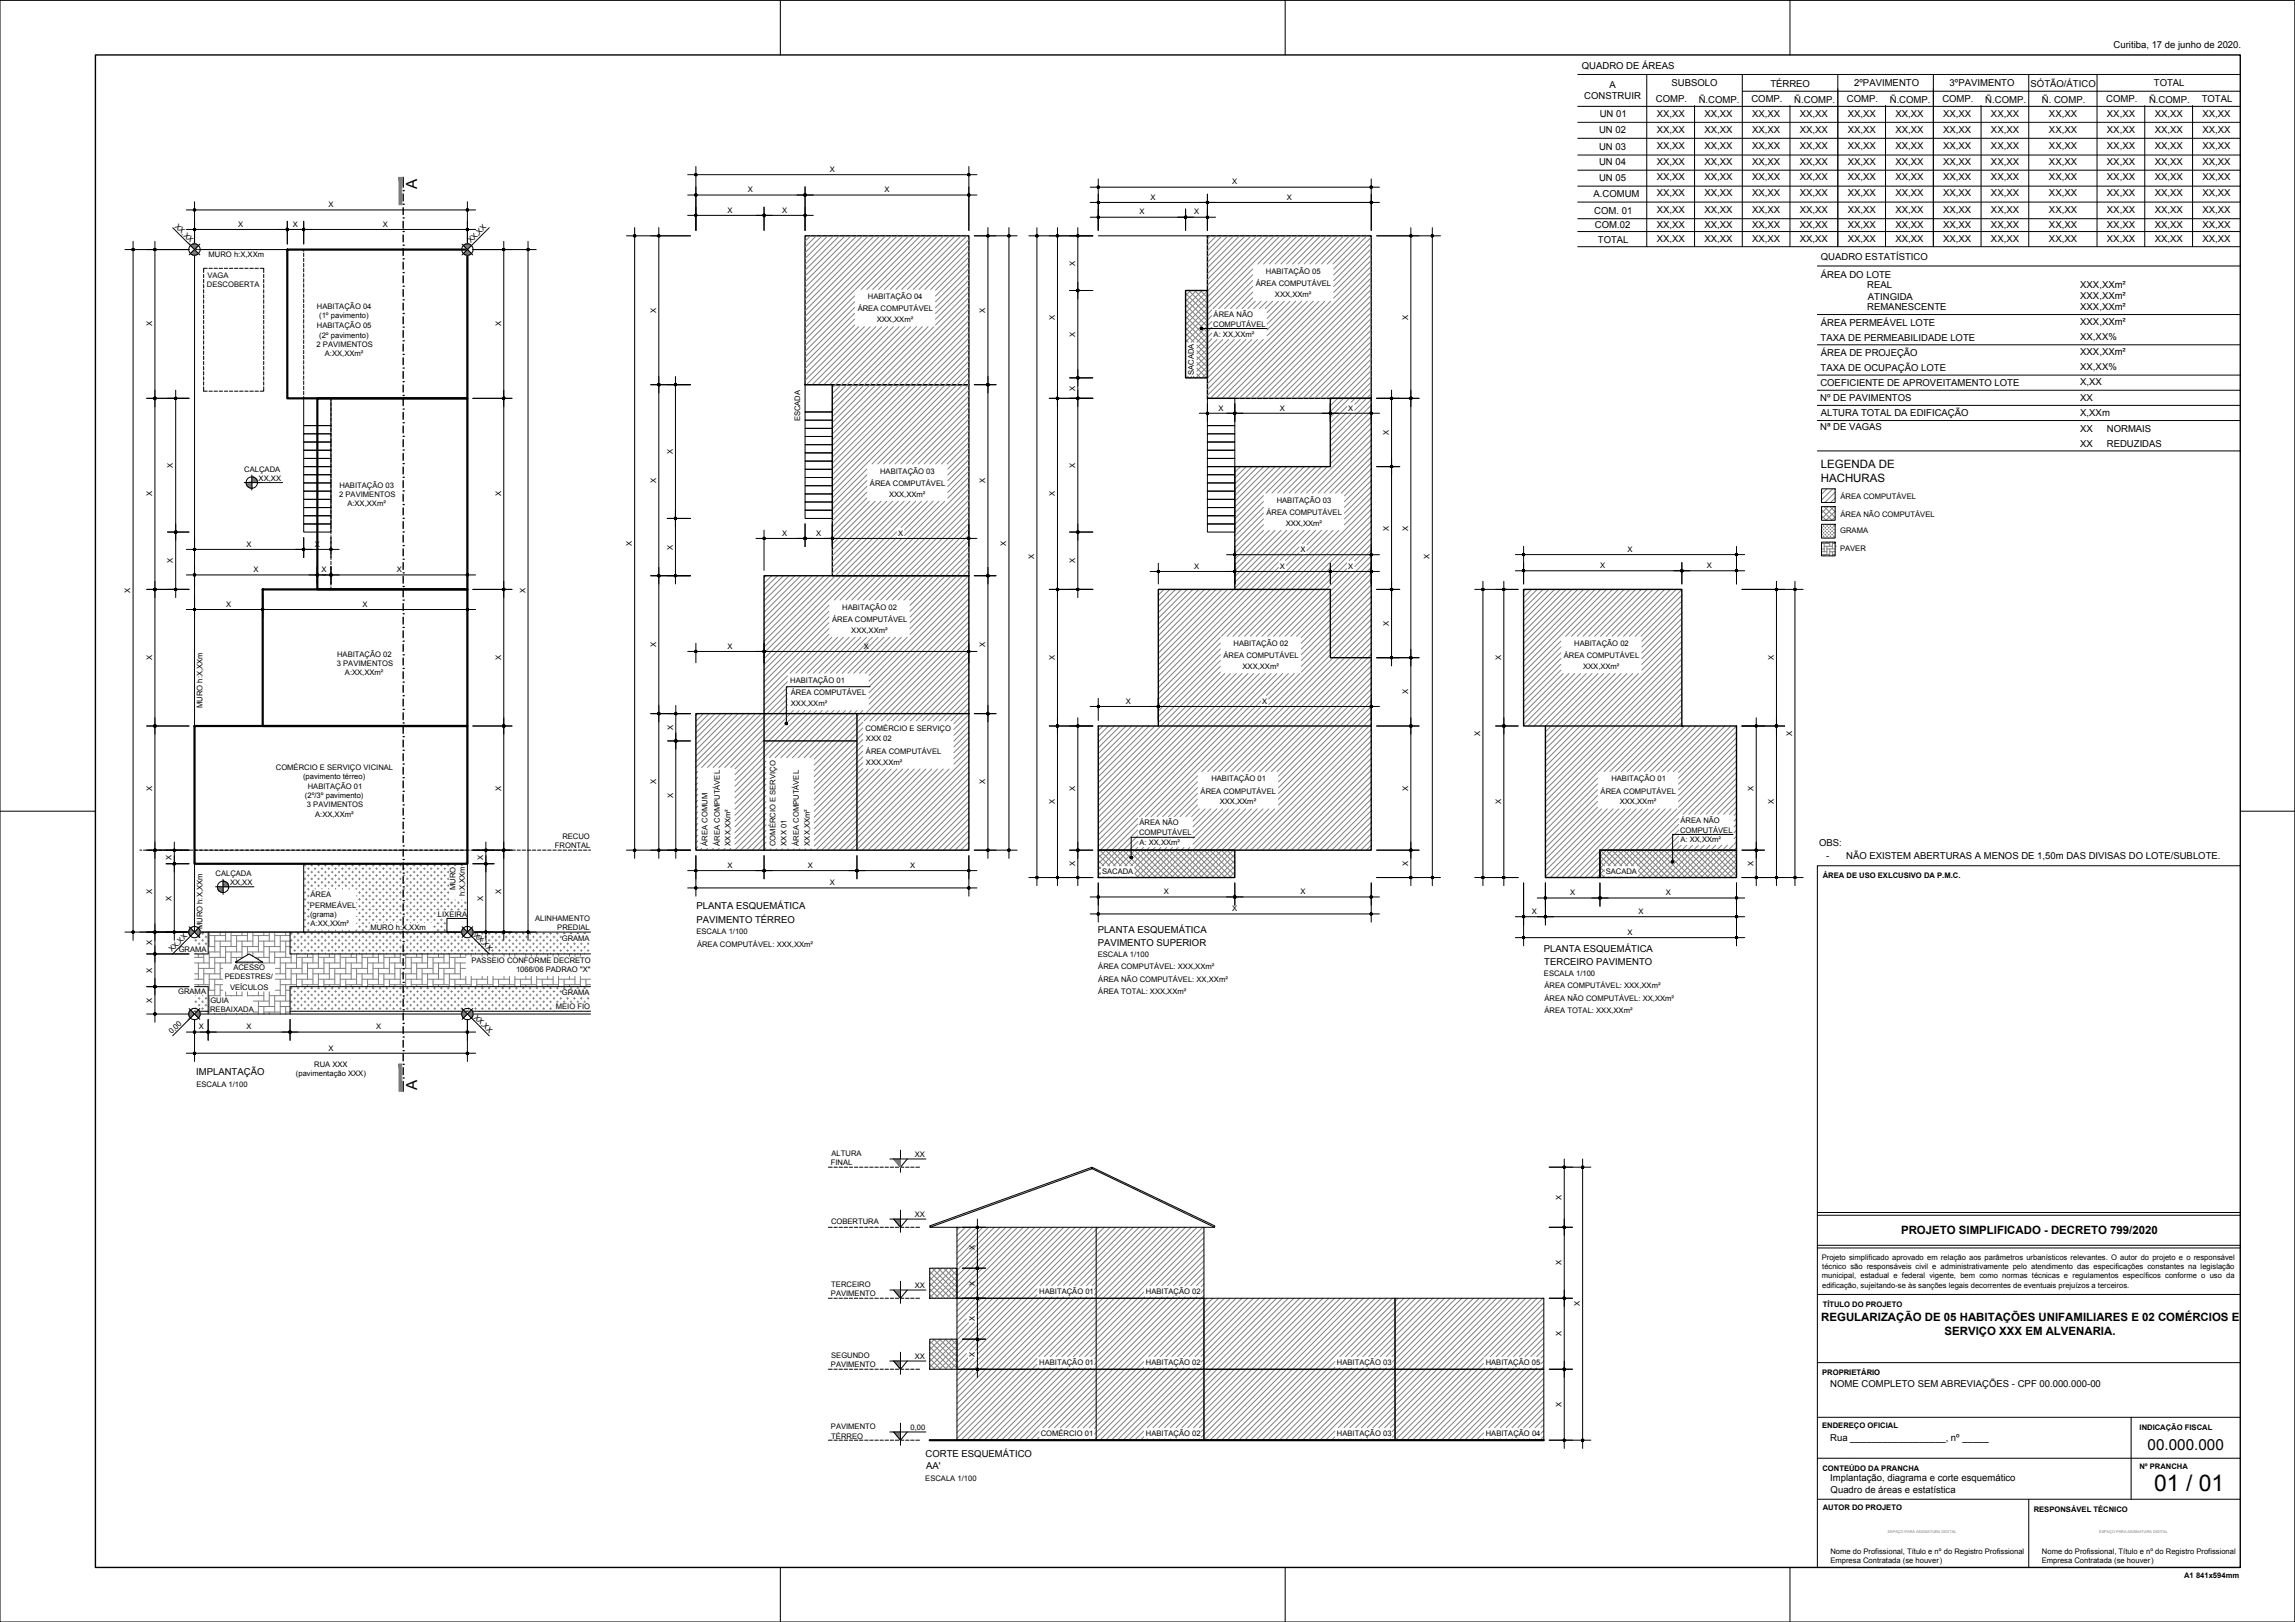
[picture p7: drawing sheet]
<svg xmlns="http://www.w3.org/2000/svg" width="841mm" height="594mm" viewBox="0 0 841 594" stroke-linecap="round" stroke-linejoin="round" font-family="sans-serif">
<defs><g id="words">
<text font-size="33.5" x="39" y="46.3">REGULARIZAÇÃO</text>
<text font-size="8.4" x="789.4" y="546.1">01 / 01</text>
<g font-size="5.6">
<text x="152.9" y="69.2" transform="rotate(-90 152.9 69.2)">A</text>
<text x="152.9" y="399.1" transform="rotate(-90 152.9 399.1)">A</text>
<text x="787" y="531">00.000.000</text>
</g>
<g font-size="4.2">
<text x="667.3" y="171.6">LEGENDA DE</text>
<text x="667.3" y="176.7">HACHURAS</text>
<text x="696.7" y="452.1">PROJETO SIMPLIFICADO - DECRETO 799/2020</text>
<text x="667.4" y="484">REGULARIZAÇÃO DE 05 HABITAÇÕES UNIFAMILIARES E 02 COMÉRCIOS E</text>
<text x="712.6" y="489">SERVIÇO XXX EM ALVENARIA.</text>
</g>
<g font-size="3.5">
<text x="774.5" y="17.6">Curitiba, 17 de junho de 2020.</text>
<text x="579.7" y="25.3">QUADRO DE ÁREAS</text>
<text x="589.8" y="32.2">A</text>
<text x="612.6" y="31.6">SUBSOLO</text>
<text x="648.8" y="31.9">TÉRREO</text>
<text x="679.5" y="31.6">2ºPAVIMENTO</text>
<text x="714.5" y="31.6">3ºPAVIMENTO</text>
<text x="744.1" y="31.9">SÓTÃO/ÁTICO</text>
<text x="789.3" y="31.6">TOTAL</text>
<text x="580.6" y="36.4">CONSTRUIR</text>
<text x="606.8" y="37.4">COMP.</text>
<text x="622.5" y="37.6">Ñ.COMP.</text>
<text x="641.8" y="37.4">COMP.</text>
<text x="657.5" y="37.6">Ñ.COMP.</text>
<text x="676.8" y="37.4">COMP.</text>
<text x="692.5" y="37.6">Ñ.COMP.</text>
<text x="711.8" y="37.4">COMP.</text>
<text x="727.5" y="37.6">Ñ.COMP.</text>
<text x="748.3" y="37.6">Ñ. COMP.</text>
<text x="771.8" y="37.4">COMP.</text>
<text x="787.5" y="37.6">Ñ.COMP.</text>
<text x="806.8" y="37.4">TOTAL</text>
<text x="586.2" y="42.9">UN 01</text>
<text x="607.1" y="42.7">XX,XX</text>
<text x="624.6" y="42.7">XX,XX</text>
<text x="642.1" y="42.7">XX,XX</text>
<text x="659.6" y="42.7">XX,XX</text>
<text x="677.1" y="42.7">XX,XX</text>
<text x="694.6" y="42.7">XX,XX</text>
<text x="712.1" y="42.7">XX,XX</text>
<text x="729.6" y="42.7">XX,XX</text>
<text x="750.9" y="42.7">XX,XX</text>
<text x="772.1" y="42.7">XX,XX</text>
<text x="789.6" y="42.7">XX,XX</text>
<text x="807.1" y="42.7">XX,XX</text>
<text x="586" y="48.8">UN 02</text>
<text x="607.1" y="48.6">XX,XX</text>
<text x="624.6" y="48.6">XX,XX</text>
<text x="642.1" y="48.6">XX,XX</text>
<text x="659.6" y="48.6">XX,XX</text>
<text x="677.1" y="48.6">XX,XX</text>
<text x="694.6" y="48.6">XX,XX</text>
<text x="712.1" y="48.6">XX,XX</text>
<text x="729.6" y="48.6">XX,XX</text>
<text x="750.9" y="48.6">XX,XX</text>
<text x="772.1" y="48.6">XX,XX</text>
<text x="789.6" y="48.6">XX,XX</text>
<text x="807.1" y="48.6">XX,XX</text>
<text x="586" y="54.9">UN 03</text>
<text x="607.1" y="54.7">XX,XX</text>
<text x="624.6" y="54.7">XX,XX</text>
<text x="642.1" y="54.7">XX,XX</text>
<text x="659.6" y="54.7">XX,XX</text>
<text x="677.1" y="54.7">XX,XX</text>
<text x="694.6" y="54.7">XX,XX</text>
<text x="712.1" y="54.7">XX,XX</text>
<text x="729.6" y="54.7">XX,XX</text>
<text x="750.9" y="54.7">XX,XX</text>
<text x="772.1" y="54.7">XX,XX</text>
<text x="789.6" y="54.7">XX,XX</text>
<text x="807.1" y="54.7">XX,XX</text>
<text x="586" y="60.5">UN 04</text>
<text x="607.1" y="60.3">XX,XX</text>
<text x="624.6" y="60.3">XX,XX</text>
<text x="642.1" y="60.3">XX,XX</text>
<text x="659.6" y="60.3">XX,XX</text>
<text x="677.1" y="60.3">XX,XX</text>
<text x="694.6" y="60.3">XX,XX</text>
<text x="712.1" y="60.3">XX,XX</text>
<text x="729.6" y="60.3">XX,XX</text>
<text x="750.9" y="60.3">XX,XX</text>
<text x="772.1" y="60.3">XX,XX</text>
<text x="789.6" y="60.3">XX,XX</text>
<text x="807.1" y="60.3">XX,XX</text>
<text x="586" y="66.3">UN 05</text>
<text x="607.1" y="66.1">XX,XX</text>
<text x="607.1" y="71.9">XX,XX</text>
<text x="624.6" y="66.1">XX,XX</text>
<text x="624.6" y="71.9">XX,XX</text>
<text x="642.1" y="66.1">XX,XX</text>
<text x="642.1" y="71.9">XX,XX</text>
<text x="659.6" y="66.1">XX,XX</text>
<text x="659.6" y="71.9">XX,XX</text>
<text x="677.1" y="66.1">XX,XX</text>
<text x="677.1" y="71.9">XX,XX</text>
<text x="694.6" y="66.1">XX,XX</text>
<text x="694.6" y="71.9">XX,XX</text>
<text x="712.1" y="66.1">XX,XX</text>
<text x="712.1" y="71.9">XX,XX</text>
<text x="729.6" y="66.1">XX,XX</text>
<text x="729.6" y="71.9">XX,XX</text>
<text x="750.9" y="66.1">XX,XX</text>
<text x="750.9" y="71.9">XX,XX</text>
<text x="772.1" y="66.1">XX,XX</text>
<text x="772.1" y="71.9">XX,XX</text>
<text x="789.6" y="66.1">XX,XX</text>
<text x="789.6" y="71.9">XX,XX</text>
<text x="807.1" y="66.1">XX,XX</text>
<text x="807.1" y="71.9">XX,XX</text>
<text x="583.9" y="72.2">A.COMUM</text>
<text x="584.2" y="78.3">COM. 01</text>
<text x="584.5" y="83.6">COM.02</text>
<text x="607.1" y="83.3">XX,XX</text>
<text x="607.1" y="78">XX,XX</text>
<text x="624.6" y="83.3">XX,XX</text>
<text x="624.6" y="78">XX,XX</text>
<text x="642.1" y="83.3">XX,XX</text>
<text x="642.1" y="78">XX,XX</text>
<text x="659.6" y="83.3">XX,XX</text>
<text x="659.6" y="78">XX,XX</text>
<text x="677.1" y="83.3">XX,XX</text>
<text x="677.1" y="78">XX,XX</text>
<text x="694.6" y="83.3">XX,XX</text>
<text x="694.6" y="78">XX,XX</text>
<text x="712.1" y="83.3">XX,XX</text>
<text x="712.1" y="78">XX,XX</text>
<text x="729.6" y="83.3">XX,XX</text>
<text x="729.6" y="78">XX,XX</text>
<text x="750.9" y="83.3">XX,XX</text>
<text x="750.9" y="78">XX,XX</text>
<text x="772.1" y="83.3">XX,XX</text>
<text x="772.1" y="78">XX,XX</text>
<text x="789.6" y="83.3">XX,XX</text>
<text x="789.6" y="78">XX,XX</text>
<text x="807.1" y="83.3">XX,XX</text>
<text x="807.1" y="78">XX,XX</text>
<text x="585.6" y="88.8">TOTAL</text>
<text x="607.1" y="88.6">XX,XX</text>
<text x="624.6" y="88.6">XX,XX</text>
<text x="642.1" y="88.6">XX,XX</text>
<text x="659.6" y="88.6">XX,XX</text>
<text x="677.1" y="88.6">XX,XX</text>
<text x="694.6" y="88.6">XX,XX</text>
<text x="712.1" y="88.6">XX,XX</text>
<text x="729.6" y="88.6">XX,XX</text>
<text x="750.9" y="88.6">XX,XX</text>
<text x="772.1" y="88.6">XX,XX</text>
<text x="789.6" y="88.6">XX,XX</text>
<text x="807.1" y="88.6">XX,XX</text>
<text x="667.3" y="95.4">QUADRO ESTATÍSTICO</text>
<text x="667.3" y="101.7">ÁREA DO LOTE</text>
<text x="684.2" y="105.6">REAL</text>
<text x="762.3" y="105.4">XXX,XXm²</text>
<text x="684.2" y="113.7">REMANESCENTE</text>
<text x="684.5" y="109.7">ATINGIDA</text>
<text x="762.3" y="109.4">XXX,XXm²</text>
<text x="762.3" y="113.4">XXX,XXm²</text>
<text x="667.3" y="119.5">ÁREA PERMEÁVEL LOTE</text>
<text x="762.3" y="119">XXX,XXm²</text>
<text x="667.2" y="124.8">TAXA DE PERMEABILIDADE LOTE</text>
<text x="762.3" y="124.5">XX,XX%</text>
<text x="667.3" y="130.3">ÁREA DE PROJEÇÃO</text>
<text x="762.3" y="130.1">XXX,XXm²</text>
<text x="667.2" y="135.8">TAXA DE OCUPAÇÃO LOTE</text>
<text x="762.3" y="135.7">XX,XX%</text>
<text x="667.1" y="141.4">COEFICIENTE DE APROVEITAMENTO LOTE</text>
<text x="762.3" y="141.2">X,XX</text>
<text x="667" y="147">Nº DE PAVIMENTOS</text>
<text x="762.3" y="147">XX</text>
<text x="667.3" y="152.4">ALTURA TOTAL DA EDIFICAÇÃO</text>
<text x="762.3" y="152.2">X,XXm</text>
<text x="667" y="157.5">Nª DE VAGAS</text>
<text x="762.3" y="158.1">XX</text>
<text x="772.1" y="158">NORMAIS</text>
<text x="762.3" y="163.6">XX</text>
<text x="772.1" y="163.6">REDUZIDAS</text>
<text x="666.6" y="309.9">OBS:</text>
<text x="669.2" y="314.6">-</text>
<text x="676.5" y="314.6">NÃO EXISTEM ABERTURAS A MENOS DE 1,50m DAS DIVISAS DO LOTE/SUBLOTE.</text>
<text x="255.2" y="332.8">PLANTA ESQUEMÁTICA</text>
<text x="255.2" y="338">PAVIMENTO TÉRREO</text>
<text x="402.3" y="341.6">PLANTA ESQUEMÁTICA</text>
<text x="402.3" y="346.3">PAVIMENTO SUPERIOR</text>
<text x="565.7" y="348.7">PLANTA ESQUEMÁTICA</text>
<text x="565.9" y="353.4">TERCEIRO PAVIMENTO</text>
<text x="71.9" y="393.8">IMPLANTAÇÃO</text>
<text x="670.7" y="508.1">NOME COMPLETO SEM ABREVIAÇÕES - CPF 00.000.000-00</text>
<text x="670.7" y="527.6">Rua __________________, nº _____</text>
<text x="339.2" y="533.5">CORTE ESQUEMÁTICO</text>
<text x="339.3" y="538.2">AA'</text>
<text x="670.7" y="542.6">Implantação, diagrama e corte esquemático</text>
<text x="670.9" y="546.8">Quadro de áreas e estatística</text>
</g>
<g font-size="2.8">
<text x="304.1" y="63">X</text>
<text x="274.1" y="70.4">X</text>
<text x="324.1" y="70.4">X</text>
<text x="451.6" y="67.5">X</text>
<text x="120.4" y="75.9">X</text>
<text x="266.6" y="77.9">X</text>
<text x="286.6" y="77.9">X</text>
<text x="421.6" y="73.1">X</text>
<text x="471.6" y="73.1">X</text>
<text x="63.9" y="83.1" transform="rotate(45 63.9 83.1)">XX,XX</text>
<text x="87.3" y="83">X</text>
<text x="107.4" y="83">X</text>
<text x="140.3" y="83">X</text>
<text x="417.5" y="78.5">X</text>
<text x="437.6" y="78.5">X</text>
<text x="172.6" y="89.1" transform="rotate(-45 172.6 89.1)">XX,XX</text>
<text x="76.5" y="94.2">MURO h:X,XXm</text>
<text x="76" y="101.7">VAGA</text>
<text x="394" y="97.3" transform="rotate(-90 394 97.3)">X</text>
<text x="463.9" y="100.2">HABITAÇÃO 05</text>
<text x="75.8" y="105">DESCOBERTA</text>
<text x="460.2" y="104.7">ÁREA COMPUTÁVEL</text>
<text x="116.1" y="113.2">HABITAÇÃO 04</text>
<text x="318.1" y="109.5">HABITAÇÃO 04</text>
<text x="467.2" y="108.7">XXX,XXm²</text>
<text x="55.8" y="119.6" transform="rotate(-90 55.8 119.6)">X</text>
<text x="117" y="116.5">(1º pavimento)</text>
<text x="183.6" y="119.6" transform="rotate(-90 183.6 119.6)">X</text>
<text x="240.5" y="114.6" transform="rotate(-90 240.5 114.6)">X</text>
<text x="314.3" y="114">ÁREA COMPUTÁVEL</text>
<text x="321.3" y="118">XXX,XXm²</text>
<text x="361" y="114.6" transform="rotate(-90 361 114.6)">X</text>
<text x="386.5" y="117.1" transform="rotate(-90 386.5 117.1)">X</text>
<text x="444.6" y="119.9">COMPUTÁVEL</text>
<text x="444.8" y="116.1">ÁREA NÃO</text>
<text x="516" y="117.1" transform="rotate(-90 516 117.1)">X</text>
<text x="116.1" y="120.2">HABITAÇÃO 05</text>
<text x="117" y="123.6">(2º pavimento)</text>
<text x="394" y="123.3" transform="rotate(-90 394 123.3)">X</text>
<text x="444.8" y="123.3">A: XX,XXm²</text>
<text x="116" y="127">2 PAVIMENTOS</text>
<text x="119" y="130.3">A:XX,XXm²</text>
<text x="437.5" y="137.3" transform="rotate(-90 437.5 137.3)">SACADA</text>
<text x="394" y="143.1" transform="rotate(-90 394 143.1)">X</text>
<text x="293.3" y="154.3" transform="rotate(-90 293.3 154.3)">ESCADA</text>
<text x="446.6" y="150.4">X</text>
<text x="469.1" y="150.4">X</text>
<text x="494.1" y="150.4">X</text>
<text x="508.9" y="159.3" transform="rotate(-90 508.9 159.3)">X</text>
<text x="246.5" y="166.3" transform="rotate(-90 246.5 166.3)">X</text>
<text x="63.4" y="171.3" transform="rotate(-90 63.4 171.3)">X</text>
<text x="89.5" y="172.7">CALÇADA</text>
<text x="322.5" y="173.5">HABITAÇÃO 03</text>
<text x="394" y="171.3" transform="rotate(-90 394 171.3)">X</text>
<text x="94.8" y="176">XX,XX</text>
<text x="124.4" y="178.7">HABITAÇÃO 03</text>
<text x="240.5" y="176.8" transform="rotate(-90 240.5 176.8)">X</text>
<text x="318.8" y="177.9">ÁREA COMPUTÁVEL</text>
<text x="361" y="176.8" transform="rotate(-90 361 176.8)">X</text>
<text x="55.8" y="181.8" transform="rotate(-90 55.8 181.8)">X</text>
<text x="124.3" y="182">2 PAVIMENTOS</text>
<text x="127.3" y="185.4">A:XX,XXm²</text>
<text x="183.6" y="181.8" transform="rotate(-90 183.6 181.8)">X</text>
<text x="325.8" y="182">XXX,XXm²</text>
<text x="386.5" y="181.8" transform="rotate(-90 386.5 181.8)">X</text>
<text x="467.9" y="184.1">HABITAÇÃO 03</text>
<text x="674.5" y="182.8">ÁREA COMPUTÁVEL</text>
<text x="464.1" y="188.6">ÁREA COMPUTÁVEL</text>
<text x="674.5" y="189.3">ÁREA NÃO COMPUTÁVEL</text>
<text x="286.6" y="196.2">X</text>
<text x="299.1" y="196.2">X</text>
<text x="329.1" y="196.2">X</text>
<text x="471.2" y="192.6">XXX,XXm²</text>
<text x="508.9" y="194.3" transform="rotate(-90 508.9 194.3)">X</text>
<text x="516" y="194.3" transform="rotate(-90 516 194.3)">X</text>
<text x="674.3" y="195.3">GRAMA</text>
<text x="90.3" y="200.2">X</text>
<text x="115.4" y="200.2">X</text>
<text x="231.6" y="199.8" transform="rotate(-90 231.6 199.8)">X</text>
<text x="246.5" y="201.3" transform="rotate(-90 246.5 201.3)">X</text>
<text x="368.7" y="199.8" transform="rotate(-90 368.7 199.8)">X</text>
<text x="476.5" y="202.2">X</text>
<text x="596.4" y="202.1">X</text>
<text x="674.3" y="201.8">PAVER</text>
<text x="63.4" y="206.3" transform="rotate(-90 63.4 206.3)">X</text>
<text x="92.8" y="209.6">X</text>
<text x="117.9" y="209.6">X</text>
<text x="145.4" y="209.6">X</text>
<text x="379" y="204.8" transform="rotate(-90 379 204.8)">X</text>
<text x="394" y="206.3" transform="rotate(-90 394 206.3)">X</text>
<text x="437.6" y="208.3">X</text>
<text x="469.1" y="208.3">X</text>
<text x="494.1" y="208.3">X</text>
<text x="523.9" y="204.8" transform="rotate(-90 523.9 204.8)">X</text>
<text x="586.4" y="208">X</text>
<text x="625.4" y="208">X</text>
<text x="47.8" y="217.3" transform="rotate(-90 47.8 217.3)">X</text>
<text x="192.5" y="217.3" transform="rotate(-90 192.5 217.3)">X</text>
<text x="82.8" y="222.2">X</text>
<text x="132.8" y="222.2">X</text>
<text x="304.9" y="227.8">ÁREA COMPUTÁVEL</text>
<text x="308.7" y="223.3">HABITAÇÃO 02</text>
<text x="312" y="231.8">XXX,XXm²</text>
<text x="508.9" y="229.3" transform="rotate(-90 508.9 229.3)">X</text>
<text x="240.5" y="237.1" transform="rotate(-90 240.5 237.1)">X</text>
<text x="266.6" y="237.6">X</text>
<text x="316.6" y="237.6">X</text>
<text x="361" y="237.1" transform="rotate(-90 361 237.1)">X</text>
<text x="452.1" y="236.5">HABITAÇÃO 02</text>
<text x="576.9" y="236.5">HABITAÇÃO 02</text>
<text x="55.8" y="241.8" transform="rotate(-90 55.8 241.8)">X</text>
<text x="123.4" y="243.9">3 PAVIMENTOS</text>
<text x="123.5" y="240.6">HABITAÇÃO 02</text>
<text x="183.6" y="241.8" transform="rotate(-90 183.6 241.8)">X</text>
<text x="386.5" y="241.8" transform="rotate(-90 386.5 241.8)">X</text>
<text x="448.4" y="241.1">ÁREA COMPUTÁVEL</text>
<text x="455.3" y="245.1">XXX,XXm²</text>
<text x="550.1" y="241.8" transform="rotate(-90 550.1 241.8)">X</text>
<text x="573.1" y="241.1">ÁREA COMPUTÁVEL</text>
<text x="580.1" y="245.1">XXX,XXm²</text>
<text x="650" y="241.8" transform="rotate(-90 650 241.8)">X</text>
<text x="126.4" y="247.3">A:XX,XXm²</text>
<text x="289.6" y="250.1">HABITAÇÃO 01</text>
<text x="289.8" y="254.6">ÁREA COMPUTÁVEL</text>
<text x="412.5" y="257.8">X</text>
<text x="462.6" y="257.8">X</text>
<text x="516" y="254.3" transform="rotate(-90 516 254.3)">X</text>
<text x="74.3" y="259.3" transform="rotate(-90 74.3 259.3)">MURO h:X,XXm</text>
<text x="289.8" y="258.6">XXX,XXm²</text>
<text x="246.7" y="267.3" transform="rotate(-90 246.7 267.3)">X</text>
<text x="317.2" y="267.6">COMÉRCIO E SERVIÇO</text>
<text x="542.4" y="269.6" transform="rotate(-90 542.4 269.6)">X</text>
<text x="656.8" y="269.6" transform="rotate(-90 656.8 269.6)">X</text>
<text x="317.3" y="271.6">XXX 02</text>
<text x="101.1" y="282">COMÉRCIO E SERVIÇO VICINAL</text>
<text x="317.3" y="276.1">ÁREA COMPUTÁVEL</text>
<text x="317.3" y="280.1">XXX,XXm²</text>
<text x="111" y="285.3">(pavimento térreo)</text>
<text x="240.5" y="287.3" transform="rotate(-90 240.5 287.3)">X</text>
<text x="361" y="287.3" transform="rotate(-90 361 287.3)">X</text>
<text x="443.9" y="286.1">HABITAÇÃO 01</text>
<text x="590.5" y="286.1">HABITAÇÃO 01</text>
<text x="55.8" y="289.6" transform="rotate(-90 55.8 289.6)">X</text>
<text x="111.8" y="292.4">(2º/3º pavimento)</text>
<text x="112.8" y="289">HABITAÇÃO 01</text>
<text x="183.6" y="289.6" transform="rotate(-90 183.6 289.6)">X</text>
<text x="246.7" y="292.3" transform="rotate(-90 246.7 292.3)">X</text>
<text x="394" y="289.6" transform="rotate(-90 394 289.6)">X</text>
<text x="440" y="290.6">ÁREA COMPUTÁVEL</text>
<text x="516" y="289.6" transform="rotate(-90 516 289.6)">X</text>
<text x="586.6" y="290.6">ÁREA COMPUTÁVEL</text>
<text x="642.6" y="289.6" transform="rotate(-90 642.6 289.6)">X</text>
<text x="112.5" y="295.7">3 PAVIMENTOS</text>
<text x="115.5" y="299.1">A:XX,XXm²</text>
<text x="386.5" y="294.6" transform="rotate(-90 386.5 294.6)">X</text>
<text x="447" y="294.7">XXX,XXm²</text>
<text x="550.1" y="294.6" transform="rotate(-90 550.1 294.6)">X</text>
<text x="593.6" y="294.7">XXX,XXm²</text>
<text x="650" y="294.6" transform="rotate(-90 650 294.6)">X</text>
<text x="417.4" y="306">COMPUTÁVEL</text>
<text x="417.6" y="302.1">ÁREA NÃO</text>
<text x="615.7" y="305.1">COMPUTÁVEL</text>
<text x="615.8" y="301.3">ÁREA NÃO</text>
<text x="203.4" y="310.6">FRONTAL</text>
<text x="206.1" y="307.3">RECUO</text>
<text x="259.2" y="309.7" transform="rotate(-90 259.2 309.7)">ÁREA COMUM</text>
<text x="263.7" y="309.7" transform="rotate(-90 263.7 309.7)">ÁREA COMPUTÁVEL</text>
<text x="267.8" y="309.7" transform="rotate(-90 267.8 309.7)">XXX,XXm²</text>
<text x="284.2" y="309.9" transform="rotate(-90 284.2 309.9)">COMÉRCIO E SERVIÇO</text>
<text x="288.2" y="309.7" transform="rotate(-90 288.2 309.7)">XXX 01</text>
<text x="292.8" y="309.7" transform="rotate(-90 292.8 309.7)">ÁREA COMPUTÁVEL</text>
<text x="296.8" y="309.7" transform="rotate(-90 296.8 309.7)">XXX,XXm²</text>
<text x="417.6" y="309.3">A: XX,XXm²</text>
<text x="615.8" y="308.5">A: XX,XXm²</text>
<text x="62.9" y="314.8" transform="rotate(-90 62.9 314.8)">X</text>
<text x="177" y="314.8" transform="rotate(-90 177 314.8)">X</text>
<text x="266.6" y="317.9">X</text>
<text x="296.1" y="317.9">X</text>
<text x="333.6" y="317.9">X</text>
<text x="394" y="317.3" transform="rotate(-90 394 317.3)">X</text>
<text x="516" y="317.3" transform="rotate(-90 516 317.3)">X</text>
<text x="642.6" y="317.3" transform="rotate(-90 642.6 317.3)">X</text>
<text x="79" y="320.8">CALÇADA</text>
<text x="403.9" y="320.1">SACADA</text>
<text x="588.4" y="320.1">SACADA</text>
<text x="668" y="321.7">ÁREA DE USO EXLCUSIVO DA P.M.C.</text>
<text x="55.8" y="327.3" transform="rotate(-90 55.8 327.3)">X</text>
<text x="62.9" y="329.8" transform="rotate(-90 62.9 329.8)">X</text>
<text x="84.3" y="324.1">XX,XX</text>
<text x="113.8" y="328.6">ÁREA</text>
<text x="167" y="325.9" transform="rotate(-90 167 325.9)">MURO</text>
<text x="170.3" y="328.4" transform="rotate(-90 170.3 328.4)">h:X,XXm</text>
<text x="177" y="329.8" transform="rotate(-90 177 329.8)">X</text>
<text x="183.6" y="327.3" transform="rotate(-90 183.6 327.3)">X</text>
<text x="304.1" y="324.2">X</text>
<text x="426.6" y="327.5">X</text>
<text x="476.5" y="327.5">X</text>
<text x="575.4" y="327.9">X</text>
<text x="610.4" y="327.9">X</text>
<text x="113.6" y="332.5">PERMEÁVEL</text>
<text x="113.6" y="335.8">(grama)</text>
<text x="160.5" y="335.8">LIXEIRA</text>
<text x="451.6" y="333.7">X</text>
<text x="561.4" y="334.8">X</text>
<text x="600.4" y="334.8">X</text>
<text x="74.3" y="340.3" transform="rotate(-90 74.3 340.3)">MURO h:X,XXm</text>
<text x="113.8" y="339.2">A:XX,XXm²</text>
<text x="135.7" y="340.5">MURO h:X,XXm</text>
<text x="196.1" y="337.3">ALINHAMENTO</text>
<text x="204.2" y="340.6">PREDIAL</text>
<text x="55.8" y="346.3" transform="rotate(-90 55.8 346.3)">X</text>
<text x="173.6" y="342.7" transform="rotate(45 173.6 342.7)">XX,XX</text>
<text x="205.9" y="344.5">GRAMA</text>
<text x="255.2" y="342.2">ESCALA 1/100</text>
<text x="255.4" y="346.7">ÁREA COMPUTÁVEL: XXX,XXm²</text>
<text x="596.4" y="342.4">X</text>
<text x="62.9" y="348.8" transform="rotate(-45 62.9 348.8)">XX,XX</text>
<text x="65.5" y="348.5">GRAMA</text>
<text x="172.8" y="352.7">PASSEIO CONFORME DECRETO</text>
<text x="402.3" y="350.5">ESCALA 1/100</text>
<text x="55.8" y="356.3" transform="rotate(-90 55.8 356.3)">X</text>
<text x="82.4" y="358.7">PEDESTRES/</text>
<text x="85.5" y="355.4">ACESSO</text>
<text x="189.1" y="356.1">1066/06 PADRAO &quot;X&quot;</text>
<text x="402.5" y="355">ÁREA COMPUTÁVEL: XXX,XXm²</text>
<text x="402.5" y="359.6">ÁREA NÃO COMPUTÁVEL: XX,XXm²</text>
<text x="565.8" y="357.6">ESCALA 1/100</text>
<text x="65.3" y="364.1">GRAMA</text>
<text x="84.3" y="362.6">VEÍCULOS</text>
<text x="205.9" y="364.5">GRAMA</text>
<text x="402.5" y="364">ÁREA TOTAL: XXX,XXm²</text>
<text x="566" y="362">ÁREA COMPUTÁVEL: XXX,XXm²</text>
<text x="55.8" y="367.3" transform="rotate(-90 55.8 367.3)">X</text>
<text x="77" y="370.7">REBAIXADA</text>
<text x="77.1" y="367.3">GUIA</text>
<text x="203.7" y="369.6">MEIO FIO</text>
<text x="566" y="366.6">ÁREA NÃO COMPUTÁVEL: XX,XXm²</text>
<text x="566" y="371.1">ÁREA TOTAL: XXX,XXm²</text>
<text x="72.9" y="377">X</text>
<text x="90.3" y="377">X</text>
<text x="137.8" y="377">X</text>
<text x="173.6" y="372.7" transform="rotate(45 173.6 372.7)">XX,XX</text>
<text x="62.9" y="378.7" transform="rotate(-45 62.9 378.7)">0,00</text>
<text x="120.4" y="384.8">X</text>
<text x="108.5" y="394.2">(pavimentação XXX)</text>
<text x="115.1" y="390.9">RUA XXX</text>
<text x="72" y="398">ESCALA 1/100</text>
<text x="304.7" y="423.3">ALTURA</text>
<text x="335.2" y="423.6">XX</text>
<text x="304.5" y="426.7">FINAL</text>
<text x="572.2" y="439.4" transform="rotate(-90 572.2 439.4)">X</text>
<text x="304.5" y="448.5">COBERTURA</text>
<text x="335.2" y="445.6">XX</text>
<text x="357.2" y="457.9" transform="rotate(-90 357.2 457.9)">X</text>
<text x="667.6" y="461.5">Projeto simplificado aprovado em relação aos parâmetros urbanísticos relevantes. O autor do projeto e o responsável</text>
<text x="572.2" y="463.4" transform="rotate(-90 572.2 463.4)">X</text>
<text x="667.8" y="464.8">técnico são responsáveis civil e administrativamente pelo atendimento das especificações constantes na legislação</text>
<text x="304.6" y="471.4">TERCEIRO</text>
<text x="335.2" y="471.6">XX</text>
<text x="357.2" y="470.9" transform="rotate(-90 357.2 470.9)">X</text>
<text x="380.8" y="473.9">HABITAÇÃO 01</text>
<text x="419.9" y="473.9">HABITAÇÃO 02</text>
<text x="667.6" y="468.2">municipal, estadual e federal vigente, bem como normas técnicas e regulamentos específicos conforme o uso da</text>
<text x="667.7" y="471.6">edificação, sujeitando-se às sanções legais decorrentes de eventuais prejuízos a terceiros.</text>
<text x="304.5" y="474.8">PAVIMENTO</text>
<text x="579" y="478.4" transform="rotate(-90 579 478.4)">X</text>
<text x="667.9" y="478.7">TÍTULO DO PROJETO</text>
<text x="357.2" y="483.9" transform="rotate(-90 357.2 483.9)">X</text>
<text x="572.2" y="489.4" transform="rotate(-90 572.2 489.4)">X</text>
<text x="304.6" y="497.4">SEGUNDO</text>
<text x="335.2" y="497.6">XX</text>
<text x="357.2" y="496.9" transform="rotate(-90 357.2 496.9)">X</text>
<text x="304.5" y="500.8">PAVIMENTO</text>
<text x="380.8" y="499.9">HABITAÇÃO 01</text>
<text x="419.9" y="499.9">HABITAÇÃO 02</text>
<text x="489.9" y="499.9">HABITAÇÃO 03</text>
<text x="544.4" y="499.9">HABITAÇÃO 05</text>
<text x="667.8" y="503.7">PROPRIETÁRIO</text>
<text x="572.2" y="515.4" transform="rotate(-90 572.2 515.4)">X</text>
<text x="304.5" y="523.2">PAVIMENTO</text>
<text x="304.6" y="527.1">TÉRREO</text>
<text x="333.7" y="523.6">0,00</text>
<text x="381.4" y="526">COMÉRCIO 01</text>
<text x="419.9" y="525.9">HABITAÇÃO 02</text>
<text x="489.9" y="525.9">HABITAÇÃO 03</text>
<text x="544.5" y="525.9">HABITAÇÃO 04</text>
<text x="667.8" y="523.1">ENDEREÇO OFICIAL</text>
<text x="784.1" y="523.6">INDICAÇÃO FISCAL</text>
<text x="667.9" y="538.7">CONTEÚDO DA PRANCHA</text>
<text x="784" y="538.1">Nº PRANCHA</text>
<text x="339.1" y="542.3">ESCALA 1/100</text>
<text x="668" y="553.1">AUTOR DO PROJETO</text>
<text x="745.3" y="553.7">RESPONSÁVEL TÉCNICO</text>
<text x="670.8" y="569.1">Nome do Profissional, Título e nº do Registro Profissional</text>
<text x="748.3" y="569.1">Nome do Profissional, Título e nº do Registro Profissional</text>
<text x="670.8" y="572.5">Empresa Contratada (se houver)</text>
<text x="748.2" y="572.5">Empresa Contratada (se houver)</text>
<text x="800.4" y="577.9">A1 841x594mm</text>
</g>
<g font-size="1.4" fill="#808080">
<text x="691.8" y="561.4">ESPAÇO PARA ASSINATURA DIGITAL</text>
<text x="769.3" y="561.4">ESPAÇO PARA ASSINATURA DIGITAL</text>
</g>
</g></defs>
<!-- layer: cinza -->
<g fill="none" stroke="#808080" stroke-width=".37">
<path d="M297 86.4l-2 2M299.1 86.4l-4.1 4.1M301.2 86.4l-6.2 6.2M303.4 86.4l-8.4 8.3M305.5 86.4l-10.5 10.4M307.6 86.4l-12.6 12.6M309.7 86.4l-14.7 14.7M311.9 86.4l-16.9 16.8M314 86.4l-19 18.9M316.1 86.4l-21.1 21.1M318.2 86.4l-23.2 23.2M320.3 86.4l-25.3 25.3"/>
<path d="M322.5 86.4l-27.5 27.4M324.6 86.4l-29.6 29.5M326.7 86.4l-31.7 31.7M328.8 86.4l-33.8 33.8M331 86.4l-36 35.9M333.1 86.4l-19.7 19.6M335.2 86.4l-19.6 19.6M337.3 86.4l-19.6 19.6M339.4 86.4l-19.6 19.6M341.5 86.4l-19.6 19.6M343.7 86.4l-19.6 19.6M345.8 86.4l-19.6 19.6"/>
<path d="M347.9 86.4l-19.6 19.6M350.1 86.4l-19.7 19.6M352.2 86.4l-19.7 19.6M354.3 86.4l-19.7 19.6M355 87.8l-18.2 18.2M355 89.9l-16.1 16.1M355 92l-14 14M355 94.1l-12.2 12.2M355 96.2l-12.2 12.2M355 98.4l-12.2 12.1M443.6 86.4l-1.1 1.1M445.8 86.4l-3.3 3.3"/>
<path d="M447.9 86.4l-5.4 5.4M450 86.4l-7.5 7.5M452.1 86.4l-9.6 9.6M454.2 86.4l-11.7 11.7M456.4 86.4l-13.9 13.9M458.5 86.4l-16 16M459.1 98.5l-14.6 14.5M460.6 86.4l-18.1 18.1M462.7 86.4l-28.2 28.2M464.9 86.4l-30.4 30.4M467 86.4l-32.5 32.5M469.1 86.4l-34.6 34.6"/>
<path d="M471.2 86.4l-10.3 10.3M473.3 86.4l-10.3 10.3M475.4 86.4l-10.2 10.3M477.6 86.4l-10.3 10.3M479.7 86.4l-10.3 10.3M481.8 86.4l-10.3 10.3M484 86.4l-10.4 10.3M486.1 86.4l-10.4 10.3M488.2 86.4l-10.3 10.3M490.3 86.4l-10.3 10.3M492.4 86.4l-10.3 10.3M494.5 86.4l-10.2 10.3"/>
<path d="M496.7 86.4l-10.3 10.3M498.8 86.4l-10.3 10.3M500.9 86.4l-12.2 12.2M502.5 86.9l-13.8 13.8M502.5 89l-13.8 13.8M502.5 91.2l-13.8 13.8M502.5 93.3l-13.8 13.8M502.5 95.4l-13.8 13.8M502.5 97.6l-48.3 48.3M502.5 99.7l-46.2 46.2M313.2 106.3l-18.2 18.1M313.2 108.4l-18.2 18.1"/>
<path d="M313.2 110.5l-18.2 18.2M313.2 112.6l-18.2 18.2M313.2 114.7l-18.2 18.2M313.2 116.9l-18.2 18.1M313.2 119l-18.2 18.2M314.7 119.6l-19.7 19.7M316.8 119.6l-21.3 21.3M318.9 119.6l-21.3 21.3M321 119.6l-21.2 21.3M323.1 119.6l-21.2 21.3M325.3 119.6l-21.3 21.3M327.4 119.6l-22.4 22.4"/>
<path d="M329.5 119.6l-24.5 24.5M331.6 119.6l-26.6 26.6M333.8 119.6l-28.8 28.8M335.9 119.6l-30.9 30.9M338 119.6l-33 33M340.1 119.6l-35.1 35.1M342.3 119.6l-37.3 37.3M355 109l-50 50M355 111.1l-50 50M355 113.2l-50 50M355 115.3l-50 50M355 117.4l-50 50"/>
<path d="M355 119.6l-50 50M355 100.5l-12.2 12.2M355 102.6l-12.2 12.2M355 104.7l-12.2 12.2M355 106.9l-12.2 12.2M434.5 118l8 8M434.5 115.9l8 8M434.5 113.8l8 8M434.5 111.6l8 8M434.5 109.5l8 8M434.5 107.4l8 8M435.6 106.4l6.9 6.9"/>
<path d="M436.4 106.4l-1.9 1.9M437.7 106.4l4.8 4.7M438.5 106.4l-4 4M439.8 106.4l2.7 2.6M440.6 106.4l-6.1 6.1M442 106.4l.5 .5M444.1 113.5l-9.6 9.6M444.1 115.6l-9.6 9.6M444.1 117.7l-7.6 7.6M444.1 119.9l-5.5 5.5M459.1 100.6l-12.4 12.4M459.1 102.8l-10.3 10.2"/>
<path d="M459.1 104.9l-8.2 8.1M459.1 107l-6 6M459.1 109.1l-3.9 3.9M460 110.3l-2.7 2.7M462.1 110.3l-2.7 2.7M464.3 110.3l-2.8 2.7M466.4 110.3l-2.8 2.7M468.5 110.3l-4.1 4.2M470.6 110.3l-6.2 6.3M472.7 110.3l-8.3 8.4M474.9 110.3l-10.5 10.5M477 110.3l-12.6 12.7"/>
<path d="M479.1 110.3l-35.6 35.6M481.2 110.3l-35.6 35.6M483.4 110.3l-35.6 35.6M485.5 110.3l-35.6 35.6M487.6 110.3l-35.6 35.6M502.5 101.8l-44.1 44.1M502.5 103.9l-42 42M502.5 106l-39.9 39.9M502.5 108.1l-37.8 37.8M502.5 110.3l-35.6 35.6M502.5 112.4l-33.5 33.5M502.5 114.5l-31.4 31.4"/>
<path d="M502.5 116.6l-29.3 29.3M502.5 118.8l-27.1 27.1M355 121.7l-50 50M355 123.8l-50 50M355 126l-50 50M355 128.1l-50 50M355 130.2l-50 50M355 132.3l-50 50M355 134.4l-35.5 35.5M355 136.5l-33.4 33.4M355 138.7l-31.2 31.2M434.5 137.1h.1"/>
<path d="M434.5 135h.1M434.5 132.9h.1M434.5 130.7h.1M434.5 128.6h.1M434.5 126.5h.1M434.5 124.4l.9 .9M434.5 122.2l3.1 3.1M434.5 120.1l8 8M434.5 133.7h.1M434.5 131.6h.1M434.5 129.5h.1M434.5 127.4h.1"/>
<path d="M434.5 135.8v.1M434.6 137.8l-.1 .2M435.2 137.8l.6 .6M436.8 137.8l-.6 .6M437.3 137.8l.6 .6M438.6 137l1.4 1.4M438.6 134.8l3.5 3.6M438.6 132.7l3.9 3.9M438.6 130.6l3.9 3.9M438.6 128.5l3.9 3.9M438.6 126.4l3.9 3.8M444.1 122l-5.5 5.5"/>
<path d="M444.1 124.1l-5.5 5.5M446 124.3l-7.4 7.4M448.1 124.3l-9.5 9.5M450.2 124.3l-11.6 11.6M452.3 124.3l-14 14.1M454.5 124.3l-14.1 14.1M456.6 124.3l-14.1 14.1M458.7 124.3l-16.2 16.3M460.8 124.3l-18.3 18.4M463 124.3l-20.5 20.5M502.5 131.5l-15 15M502.5 133.6l-15 15"/>
<path d="M502.5 135.7l-15 15M502.5 137.9l-15 14.9M502.5 120.9l-25 25M502.5 123l-22.9 22.9M502.5 125.1l-20.8 20.8M502.5 127.2l-18.7 18.7M502.5 129.3l-16.6 16.6M502.5 140l-7.4 7.3M355 140.8l-29.1 29.1M355 142.9l-27 27M355 145l-24.9 24.9M355 147.2l-22.8 22.7"/>
<path d="M355 149.3l-20.7 20.6M355 151.4l-18.5 18.5M355 153.5l-16.4 16.4M355 155.6l-14.3 14.3M355 157.7l-12.1 12.2M355 159.9l-10 10M493.6 148.9l-6.1 6.1M493.6 151l-6.1 6.1M495.2 151.5l-7.7 7.7M502.5 142.1l-6.1 6M502.5 144.2l-6.1 6.1M502.5 146.3l-15 15"/>
<path d="M502.5 148.4l-15 15.1M502.5 150.6l-15 15M502.5 152.7l-15 15M502.5 154.8l-15 15M502.5 156.9l-23.7 23.7M502.5 159.1l-21.6 21.5M317.7 171.8l-12.7 12.6M317.7 173.9l-12.7 12.6M317.7 176l-12.7 12.7M317.7 178.2l-12.7 12.6M355 162l-7.9 7.9M355 164.1l-7.7 7.7"/>
<path d="M355 166.3l-7.7 7.7M355 168.4l-7.7 7.7M355 170.5l-7.7 7.7M355 172.6l-7.7 7.8M355 174.7l-7.7 7.8M355 176.8l-42.9 43M355 179l-40.8 40.8M454.6 170.9l-2.1 2.1M456.7 170.9l-4.2 4.2M458.9 170.9l-6.4 6.3M461 170.9l-8.5 8.4M463.1 170.9l-10.6 10.6"/>
<path d="M465.2 170.9l-12.7 12.7M467.3 170.9l-14.8 14.8M469.4 170.9l-16.9 16.9M471.6 170.9l-19.1 19.1M473.7 170.9l-9.8 9.7M475.8 170.9l-9.7 9.7M477.9 170.9l-9.7 9.7M480.1 170.9l-9.8 9.7M482.2 170.9l-9.8 9.7M484.3 170.9l-9.7 9.7M486.4 170.9l-9.7 9.7M502.5 161.2l-19.5 19.4"/>
<path d="M502.5 163.3l-17.3 17.3M502.5 165.4l-15.2 15.2M502.5 167.5l-13.1 13.1M502.5 169.6l-11 11M502.5 171.8l-9.8 9.8M502.5 173.9l-9.8 9.8M502.5 176l-9.8 9.9M502.5 178.2l-9.8 9.8M669.5 179l-2 2M671.6 179l-4.1 4.1M317.7 180.3l-12.7 12.6M317.7 182.4l-12.7 12.6"/>
<path d="M318.6 183.6l-13.6 13.6M320.7 183.6l-15.7 15.7M322.9 183.6l-17.9 17.8M325 183.6l-20 19.9M327.1 183.6l-22.1 22M328.6 196.9l-22.9 22.9M328.6 194.8l-48.6 48.6M329.2 183.6l-24.2 24.2M330.3 197.3l-22.5 22.5M331.3 183.6l-26.3 26.3M333.5 183.6l-53.5 53.4M335.6 183.6l-55.6 55.5"/>
<path d="M337.7 183.6l-57.7 57.7M339.9 183.6l-9.7 9.6M342 183.6l-10.5 10.5M344.1 183.6l-12.6 12.6M346.2 183.6l-36.2 36.2M355 181.1l-38.6 38.7M355 183.2l-36.5 36.6M355 185.3l-34.4 34.5M355 187.5l-32.3 32.3M355 189.6l-30.2 30.2M355 191.7l-28 28.1M355 193.8l-25.9 26"/>
<path d="M355 195.9l-23.8 23.9M355 198.1l-21.7 21.7M463 181.5l-10.5 10.6M463 183.7l-10.5 10.5M463 185.8l-10.5 10.5M463 187.9l-10.5 10.5M463 190l-10.5 10.6M463 192.2l-10.5 10.5M463 194.2l-10.5 10.6M465.2 194.2l-12.7 12.7M467.3 194.2l-14.8 14.9M469.4 194.2l-16.9 17"/>
<path d="M471.6 194.2l-19.1 19.1M473.7 194.2l-21.2 21.2M475.8 194.2l-51.3 51.3M477.9 194.2l-53.4 53.5M480 194.2l-11 11.1M482.1 194.2l-4.8 5M484.3 194.2l-5.4 5.4M486.4 194.2l-7.5 7.5M488.5 194.2l-38.8 38.9M490.6 194.2l-38.8 38.9M502.5 180.3l-9.8 9.8M502.5 182.4l-9.8 9.8"/>
<path d="M502.5 184.5l-48.6 48.6M502.5 186.6l-46.4 46.5M502.5 188.7l-44.3 44.4M502.5 190.9l-42.2 42.2M502.5 193l-40.1 40.1M502.5 195.1l-37.9 38M502.5 197.2l-8 8.1M502.5 199.4l-6.1 6M667.5 188.8l1.7 1.8M667.5 186.7l3.9 3.9M667.5 193.3h.3M667.5 194.6h.3"/>
<path d="M667.5 195.8h.3M667.5 199.1h3M667.6 192v.2M667.6 193.1v.4M667.6 194.4v.3M667.6 195.6v.4M667.6 196.9v.2M667.8 185.6l-.3 .3M668.1 192.7h.3M668.1 193.9h.3M668.1 195.2h.3M668.1 196.4h.3"/>
<path d="M668.3 192.5v.3M668.3 193.8v.3M668.3 195v.3M668.3 196.3v.3M668.5 185.6l4 4M668.5 199.1v3M668.7 193.3h.4M668.7 194.6h.4M668.7 195.8h.4M668.9 192v.2M668.9 193.1v.4M668.9 194.4v.3"/>
<path d="M668.9 195.6v.4M668.9 196.9v.2M669.4 192.7h.3M669.4 193.9h.3M669.4 195.2h.3M669.4 196.4h.3M669.5 198.6v.5M669.5 192.5v.3M669.5 193.8v.3M669.5 195v.3M669.5 196.3v.3M669.9 185.6l-2.4 2.4"/>
<path d="M670 193.3h.3M670 194.6h.3M670 195.8h.3M670.2 192v.2M670.2 193.1v.4M670.2 194.4v.3M670.2 195.6v.4M670.2 196.9v.2M670.5 198.6v1.5M670.6 185.6l1.9 1.9M670.6 192.7h.3M670.6 193.9h.3"/>
<path d="M670.6 195.2h.3M670.6 196.4h.3M670.8 192.5v.3M670.8 193.8v.3M670.8 195v.3M670.8 196.3v.3M671.2 193.3h.4M671.2 194.6h.4M671.2 195.8h.4M671.4 192v.2M671.4 193.1v.4M671.4 194.4v.3"/>
<path d="M671.4 195.6v.4M671.4 196.9v.2M671.5 198.6v2.5M671.5 199.1h1M671.9 192.7h.3M671.9 193.9h.3M671.9 195.2h.3M671.9 196.4h.3M672 185.6l-4.5 4.5M672 192.5v.3M672 193.8v.3M672 195v.3"/>
<path d="M672 196.3v.3M672.5 180.3l-3.8 3.7M672.5 182.4l-1.6 1.6M672.5 189.3l-1.2 1.3M672.5 187.2l-3.3 3.4M280.7 210.9l-.7 .7M282.8 210.9l-2.8 2.8M284.9 210.9l-4.9 4.9M287.1 210.9l-7.1 7M289.2 210.9l-9.2 9.1M291.3 210.9l-11.3 11.3M293.4 210.9l-13.4 13.4"/>
<path d="M295.5 210.9l-15.5 15.5M297.6 210.9l-17.6 17.6M299.8 210.9l-19.8 19.7M301.9 210.9l-21.9 21.9M304 210.9l-24 24M355 200.2l-21.5 21.6M355 202.3l-21.5 21.6M355 204.4l-21.5 21.6M355 206.6l-21.5 21.5M355 208.7l-21.5 21.6M355 210.8l-21.5 21.6M355 212.9l-36.5 36.6"/>
<path d="M355 215l-36.5 36.6M355 217.2l-36.5 36.5M355 219.3l-36.5 36.5M426.6 215.9l-2.1 2M428.7 215.9l-4.2 4.2M430.8 215.9l-6.3 6.3M432.9 215.9l-8.4 8.4M435.1 215.9l-10.6 10.6M437.2 215.9l-12.7 12.7M439.3 215.9l-14.8 14.8M441.4 215.9l-16.9 16.9M443.5 215.9l-19 19"/>
<path d="M445.6 215.9l-21.1 21.1M447.8 215.9l-23.3 23.3M449.9 215.9l-25.4 25.4M452 215.9l-27.5 27.5M468.5 205.7l-44 44.1M468.5 207.8l-44 44.1M469.1 209.4l-44.6 44.6M471.2 209.4l-23.6 23.7M476.1 200.3l-5 5M476.1 202.5l-4.7 4.6M477.4 203.3l-6 5.9M493.6 206.2l-26.9 26.9"/>
<path d="M493.6 208.3l-24.8 24.8M494.6 209.4l-23.7 23.7M502.5 201.5l-6.1 6M502.5 203.6l-29.5 29.5M502.5 205.7l-27.4 27.4M502.5 207.8l-25.7 25.7M502.5 210l-25.7 25.6M502.5 212.1l-25.7 25.6M502.5 214.2l-25.7 25.6M502.5 216.3l-25.7 25.6M502.5 218.5l-25.7 25.6M559.1 215.9l-.8 .7"/>
<path d="M561.2 215.9l-2.9 2.9M563.3 215.9l-5 5M565.4 215.9l-7.1 7.1M567.6 215.9l-9.3 9.2M569.7 215.9l-11.4 11.4M571.8 215.9l-13.5 13.5M574 215.9l-15.7 15.6M576.1 215.9l-17.8 17.7M578.2 215.9l-19.9 19.8M580.3 215.9l-22 21.9M582.4 215.9l-24.1 24.1M584.5 215.9l-26.2 26.2"/>
<path d="M586.7 215.9l-28.4 28.3M588.8 215.9l-30.5 30.5M590.9 215.9l-17.2 17.2M593 215.9l-17.1 17.2M595.2 215.9l-17.2 17.2M597.3 215.9l-17.2 17.2M599.4 215.9l-17.1 17.2M601.5 215.9l-17.1 17.2M603.6 215.9l-17.1 17.2M605.7 215.9l-17.1 17.2M607.9 215.9l-17.2 17.2M610 215.9l-17.2 17.2"/>
<path d="M612.1 215.9l-17.1 17.2M614.3 215.9l-17.2 17.2M616.3 215.9l-17.1 17.2M616.3 218l-15 15.1M667.5 203.1h3M667.5 202.1h2M667.5 201.1h1M668.5 203.1v.5M668.5 200.1h3M669.5 200.1v3M669.5 201.1h3M670.5 201.1v2.5"/>
<path d="M670.5 202.1h2M671.5 202.1v1.5M671.5 203.1h1M672.5 200.1h.1M303.8 221.7l-23.8 23.8M303.8 223.8l-23.8 23.8M303.8 225.9l-23.8 23.8M303.8 228.1l-23.8 23.8M303.8 230.2l-23.8 23.8M303.8 232.3l-14.3 14.3M304.8 233.4l-13.2 13.2M307 233.4l-13.2 13.2"/>
<path d="M309.1 233.4l-13.2 13.2M311.2 233.4l-13.2 13.2M313.4 233.4l-13.3 13.2M315.5 233.4l-13.3 13.2M317.6 233.4l-13.3 13.2M319.7 233.4l-13.2 13.2M321.8 233.4l-13.2 13.2M323.9 233.4l-13.2 13.2M326.1 233.4l-13.3 13.2M328.2 233.4l-13.2 13.2M330.3 233.4l-13.2 13.2M332.4 233.4l-13.9 14"/>
<path d="M355 221.4l-36.5 36.6M355 223.5l-36.5 36.6M355 225.7l-38.3 38.3M355 227.8l-36.2 36.2M355 229.9l-34.1 34.1M355 232l-32 32M355 234.1l-29.9 29.9M355 236.3l-27.8 27.7M355 238.4l-25.6 25.6M447.2 233.4l-22.7 22.7M447.2 235.6l-22.7 22.7M447.2 237.7l-22.7 22.7"/>
<path d="M447.2 239.8l-22.7 22.7M502.5 222.7l-59.9 59.9M502.5 224.8l-57.8 57.8M502.5 226.9l-55.7 55.7M502.5 229.1l-53.6 53.5M502.5 231.2l-51.5 51.4M502.5 233.3l-49.4 49.3M502.5 235.4l-47.2 47.2M502.5 237.5l-45.1 45.1M502.5 239.7l-43 42.9M502.5 220.6l-25.7 25.6M572 234.8l-13.7 13.7"/>
<path d="M572 236.9l-13.7 13.7M572 239.1l-13.7 13.6M616.3 232.9l-50 50M616.3 235l-50 50M616.3 237.1l-50 50M616.3 239.2l-50 50.1M616.3 220.1l-14.7 14.8M616.3 222.3l-14.7 14.7M616.3 224.4l-14.7 14.7M616.3 226.5l-14.7 14.7M616.3 228.7l-14.7 14.6M616.3 230.8l-14.7 14.7"/>
<path d="M288.6 247.5l-8.6 8.6M288.6 249.7l-8.6 8.5M288.6 251.8l-8.6 8.6M288.6 253.9l-27.2 27.2M288.6 256l-25.1 25.1M288.6 258.1l-23 23M355 240.5l-23.5 23.5M355 242.6l-21.4 21.4M355 244.7l-19.3 19.3M355 246.9l-17.1 17.1M355 249l-15 15M355 251.1l-12.9 12.9"/>
<path d="M355 253.2l-10.8 10.8M355 255.4l-8.7 8.6M355 257.5l-6.5 6.5M355 259.6l-5.5 5.5M447.2 241.9l-22.7 22.7M447.2 244l-44.7 44.8M447.2 246.1l-44.7 44.8M448.8 246.7l-46.3 46.3M450.9 246.7l-48.4 48.4M453.1 246.7l-50.6 50.5M455.2 246.7l-52.7 52.7M457.3 246.7l-54.8 54.8"/>
<path d="M459.4 246.7l-56.9 56.9M461.5 246.7l-59 59M462.1 256.8l-42.4 42.3M462.1 258.9l-40.2 40.2M463.7 246.7l-61.2 61.2M464.2 258.9l-23.8 23.7M465.8 246.7l-63.3 63.3M467.9 246.7l-65.4 65.4M470 246.7l-52.4 52.4M472.1 246.7l-8 8M474.3 246.7l-9.4 9.3M476.4 246.7l-11.5 11.4"/>
<path d="M502.5 246l-36.6 36.6M502.5 248.2l-34.5 34.4M502.5 250.3l-34 34M502.5 252.4l-34 34M502.5 254.5l-34 34M502.5 256.6l-34 34M502.5 258.8l-34 33.9M502.5 241.8l-40.9 40.8M502.5 243.9l-38.7 38.7M572 241.2l-13.7 13.6M572 243.3l-13.7 13.6M572 245.4l-13.7 13.7"/>
<path d="M572.9 246.7l-14.6 14.5M575 246.7l-16.7 16.6M577.1 246.7l-18.8 18.7M579.2 246.7l-19.2 19.2M581.3 246.7l-19.2 19.2M583.4 246.7l-19.2 19.2M585.6 246.7l-19.2 19.2M587.7 246.7l-21.4 21.3M589.8 246.7l-23.5 23.5M591.9 246.7l-25.6 25.6M594.1 246.7l-27.8 27.7M596.2 246.7l-29.9 29.8"/>
<path d="M598.3 246.7l-32 32M600.4 246.7l-34.1 34.1M616.3 241.4l-50 50M616.3 243.5l-50 50M616.3 245.6l-50 50M616.3 247.7l-50 50M616.3 249.9l-50 50M616.3 252l-30.6 30.6M616.3 254.1l-28.5 28.5M616.3 256.2l-26.4 26.4M616.3 258.3l-24.3 24.3M255.7 261.4l-.7 .6"/>
<path d="M257.8 261.4l-2.8 2.7M259.9 261.4l-4.9 4.8M262 261.4l-7 7M264.1 261.4l-9.1 9.1M266.2 261.4l-11.2 11.2M268.4 261.4l-13.4 13.4M270.5 261.4l-15.5 15.5M272.6 261.4l-17.6 17.6M274.7 261.4l-19.7 19.7M276.9 261.4l-19.8 19.7M279 261.4l-19.8 19.7M280.7 278.7l-11.4 11.4"/>
<path d="M288.6 260.2l-20.8 20.9M290.7 260.2l-21.4 21.4M292.9 260.2l-23.6 23.5M295 260.2l-25.7 25.7M297.1 260.2l-27.8 27.8M299.2 260.2l-17.3 17.3M301.3 260.2l-17.2 17.3M303.4 260.2l-17.2 17.3M305.6 260.2l-17.3 17.3M307.7 260.2l-17.3 17.3M309.8 260.2l-17.3 17.3M312 260.2l-17.3 17.3"/>
<path d="M314.1 260.2l-17.3 17.3M316.2 260.2l-17.8 17.9M316.2 264.5l-17.8 17.8M316.2 266.6l-17.8 17.9M316.2 268.7l-17.8 17.9M316.2 270.9l-17.8 17.8M316.2 273l-17.8 17.8M316.2 275.1l-17.8 17.8M316.2 277.2l-17.8 17.8M316.2 279.3l-17.8 17.9M318.3 260.2l-19.9 20M355 261.7l-5.5 5.5"/>
<path d="M355 263.8l-5.5 5.5M355 266l-5.5 5.5M355 268.1l-5.5 5.5M355 270.2l-5.5 5.5M355 272.3l-5.5 5.5M355 274.5l-5.5 5.4M355 276.6l-34.8 34.8M355 278.7l-32.7 32.7M404.1 265.9l-1.6 1.7M406.2 265.9l-3.7 3.8M408.4 265.9l-5.9 5.9M410.5 265.9l-8 8"/>
<path d="M412.6 265.9l-10.1 10.1M414.7 265.9l-12.2 12.2M416.9 265.9l-14.4 14.4M419 265.9l-16.5 16.5M421.1 265.9l-18.6 18.6M423.2 265.9l-20.7 20.8M502.5 260.9l-34 34M502.5 263l-48.4 48.4M502.5 265.1l-46.3 46.3M502.5 267.3l-44.2 44.1M502.5 269.4l-42 42M502.5 271.5l-39.9 39.9"/>
<path d="M502.5 273.6l-37.8 37.8M502.5 275.7l-35.7 35.7M502.5 277.8l-33.6 33.6M502.5 280l-31.4 31.4M566.3 265.9h.1M616.3 260.5l-22.2 22.1M616.3 262.6l-20 20M616.3 264.7l-17.9 17.9M617.3 265.9l-16.8 16.7M619.4 265.9l-16.7 16.7M621.5 265.9l-16.7 16.7M623.7 265.9l-16.8 16.7"/>
<path d="M625.8 265.9l-16.8 16.7M627.9 265.9l-16.8 16.7M630 265.9l-16.8 16.7M632.1 265.9l-17 17M634.3 265.9l-19.2 19.1M636.4 265.9l-21.3 21.3M636.4 268.1l-21.3 21.2M636.4 270.2l-21.3 21.2M636.4 272.3l-21.3 21.3M636.4 274.4l-21.3 21.3M636.4 276.5l-40.6 40.6M636.4 278.7l-19.6 19.6"/>
<path d="M255.7 282.5l-.7 .7M255.7 284.7l-.7 .6M255.7 286.8l-.7 .7M255.7 288.9l-.7 .7M255.7 291l-.7 .7M255.7 293.1l-.7 .7M255.7 295.2l-.7 .8M255.7 297.4l-.7 .7M255.7 299.5l-.7 .7M280.7 280.9l-11.4 11.3M280.7 283l-11.4 11.4M280.7 285.1l-11.4 11.4"/>
<path d="M280.7 287.2l-11.4 11.4M280.7 289.4l-11.4 11.3M280.7 291.5l-11.4 11.3M280.7 293.6l-11.4 11.4M280.7 295.7l-11.4 11.4M280.7 297.8l-11.4 11.4M280.7 299.9l-11.4 11.5M316.2 281.4l-17.8 17.9M318.1 281.7l-19.7 19.7M320.2 281.7l-21.8 21.8M322.3 281.7l-23.9 24M324.5 281.7l-26.1 26.1"/>
<path d="M326.6 281.7l-28.2 28.2M328.7 281.7l-29.7 29.7M330.8 281.7l-29.7 29.7M333 281.7l-29.8 29.7M335.1 281.7l-29.7 29.7M337.2 281.7l-29.7 29.7M339.3 281.7l-29.7 29.7M341.5 281.7l-29.8 29.7M343.6 281.7l-29.8 29.7M345.7 281.7l-29.7 29.7M347.8 281.7l-29.7 29.7M355 280.8l-30.6 30.6"/>
<path d="M355 282.9l-28.4 28.5M355 285l-26.3 26.4M355 287.2l-24.2 24.2M355 289.3l-22 22.1M355 291.4l-19.9 20M355 293.6l-17.8 17.8M355 295.7l-15.7 15.7M355 297.8l-13.6 13.6M355 299.9l-11.5 11.5M416.9 299.7l-14.4 14.5M438.8 284.2l-14.8 14.9M438.8 286.3l-12.7 12.8"/>
<path d="M438.8 288.5l-10.6 10.6M438.8 290.6l-8.5 8.5M438.8 292.7l-6.4 6.4M438.8 294.8l-4.2 4.3M439.5 296.3l-2.8 2.8M441.6 296.3l-4.4 4.4M443.7 296.3l-6.5 6.5M445.9 296.3l-8.7 8.6M448 296.3l-10.8 10.8M450.1 296.3l-12.9 12.9M452.2 296.3l-25.1 25.1M454.4 296.3l-25.1 25.1"/>
<path d="M456.5 296.3l-25.1 25.1M458.6 296.3l-25.1 25.1M460.7 296.3l-25.1 25.1M462.8 296.3l-25.1 25.1M465 296.3l-25.2 25.1M467.1 296.3l-25.1 25.1M502.5 282.1l-29.3 29.3M502.5 284.2l-27.2 27.2M502.5 286.4l-25.1 25M502.5 288.5l-22.9 22.9M502.5 290.6l-20.8 20.8M502.5 292.7l-18.7 18.7"/>
<path d="M502.5 294.8l-16.6 16.6M502.5 296.9l-14.4 14.5M502.5 299.1l-12.3 12.3M585.4 282.9l-19.1 19.1M585.4 285l-19.1 19.1M585.4 287.1l-19.1 19.1M585.4 289.2l-19.1 19.2M585.4 291.4l-19.1 19.1M585.4 293.5l-19.1 19.1M585.4 295.6l-19.1 19.1M586.9 296.3l-20.6 20.5M589 296.3l-22.7 22.7"/>
<path d="M591.1 296.3l-24.8 24.8M593.3 296.3l-25.1 25.1M595.4 296.3l-25.1 25.1M597.5 296.3l-25.1 25.1M599.6 296.3l-25.1 25.1M601.8 296.3l-25.2 25.1M603.9 296.3l-25.2 25.1M606 296.3l-25.1 25.1M608.1 296.3l-25.1 25.1M610.2 296.3l-20.8 20.8M612.4 296.3l-20.9 20.8M614.5 296.3l-20.9 20.8"/>
<path d="M615.2 299.8l-17.3 17.3M636.4 280.8l-17.5 17.5M636.4 282.9l-15.4 15.4M636.4 285l-13.3 13.3M636.4 287.2l-11.2 11.1M636.4 289.3l-9 9M636.4 291.4l-6.9 6.9M636.4 293.5l-4.8 4.8M636.4 295.6l-2.7 2.7M636.4 297.7l-.9 .9M636.4 299.9l-.9 .9M111.4 316.9h.7"/>
<path d="M111.4 319.4h.7M111.8 316.6v.6M111.8 319.1v.6M112.7 318.1h.6M113 317.9v.6M113.9 316.9h.7M113.9 319.4h.7M114.3 316.6v.6M114.3 319.1v.6M115.2 318.1h.6M115.5 317.9v.6M116.4 316.9h.7"/>
<path d="M116.4 319.4h.7M116.8 316.6v.6M116.8 319.1v.6M117.7 318.1h.6M118 317.9v.6M118.9 316.9h.6M118.9 319.4h.6M119.3 316.6v.6M119.3 319.1v.6M120.2 318.1h.6M120.5 317.9v.6M121.4 316.9h.6"/>
<path d="M121.4 319.4h.6M121.8 316.6v.6M121.8 319.1v.6M122.7 318.1h.6M123 317.9v.6M123.9 316.9h.6M123.9 319.4h.6M124.2 316.6v.6M124.2 319.1v.6M125.2 318.1h.6M125.5 317.9v.6M126.4 316.9h.6"/>
<path d="M126.4 319.4h.6M126.7 316.6v.6M126.7 319.1v.6M127.7 318.1h.6M128 317.9v.6M128.9 316.9h.6M128.9 319.4h.6M129.2 316.6v.6M129.2 319.1v.6M130.2 318.1h.6M130.5 317.9v.6M131.4 316.9h.6"/>
<path d="M131.4 319.4h.6M131.7 316.6v.6M131.7 319.1v.6M132.7 318.1h.6M133 317.9v.6M133.9 316.9h.6M133.9 319.4h.6M134.2 316.6v.6M134.2 319.1v.6M135.2 318.1h.6M135.5 317.9v.6M136.4 316.9h.7"/>
<path d="M136.4 319.4h.7M136.7 316.6v.6M136.7 319.1v.6M137.7 318.1h.6M138 317.9v.6M138.9 316.9h.7M138.9 319.4h.7M139.2 316.6v.6M139.2 319.1v.6M140.2 318.1h.6M140.5 317.9v.6M141.4 316.9h.7"/>
<path d="M141.4 319.4h.7M141.7 316.6v.6M141.7 319.1v.6M142.7 318.1h.6M143 317.9v.6M143.9 316.9h.7M143.9 319.4h.7M144.2 316.6v.6M144.2 319.1v.6M145.2 318.1h.6M145.5 317.9v.6M146.4 316.9h.7"/>
<path d="M146.4 319.4h.7M146.7 316.6v.6M146.7 319.1v.6M147.7 318.1h.6M148 317.9v.6M148.9 316.9h.7M148.9 319.4h.7M149.2 316.6v.6M149.2 319.1v.6M150.2 318.1h.6M150.5 317.9v.6M151.4 316.9h.7"/>
<path d="M151.4 319.4h.7M151.8 316.6v.6M151.8 319.1v.6M152.7 318.1h.6M153 317.9v.6M153.9 316.9h.7M153.9 319.4h.7M154.3 316.6v.6M154.3 319.1v.6M155.2 318.1h.6M155.5 317.9v.6M156.4 316.9h.7"/>
<path d="M156.4 319.4h.7M156.8 316.6v.6M156.8 319.1v.6M157.7 318.1h.6M158 317.9v.6M158.9 316.9h.7M158.9 319.4h.7M159.3 316.6v.6M159.3 319.1v.6M160.2 318.1h.6M160.5 317.9v.6M161.4 316.9h.7"/>
<path d="M161.4 319.4h.7M161.8 316.6v.6M161.8 319.1v.6M162.7 318.1h.6M163 317.9v.6M163.9 316.9h.6M163.9 319.4h.6M164.3 316.6v.6M164.3 319.1v.6M166.5 316.9h.5M166.8 316.6v.4M169 316.9h.5"/>
<path d="M169.2 316.6v.4M255.7 301.6l-.7 .7M255.7 303.8l-.7 .6M255.7 305.9l-.7 .6M255.7 308l-.7 .7M255.7 310.1l-.7 .7M257.2 310.7l-.7 .7M259.3 310.7l-.6 .7M261.4 310.7l-.6 .7M263.5 310.7l-.6 .7M265.7 310.7l-.7 .7M267.8 310.7l-.6 .7"/>
<path d="M280.7 302.1l-9.3 9.3M280.7 304.2l-7.2 7.2M280.7 306.3l-5.1 5.1M280.7 308.5l-3 2.9M280.7 310.6l-.8 .8M282.5 310.9l-.5 .5M284.6 310.9l-.5 .5M286.8 310.9l-.5 .5M288.9 310.9l-.5 .5M291 310.9l-.5 .5M293.1 310.9l-.5 .5M295.2 310.9l-.5 .5"/>
<path d="M297.3 310.9l-.5 .5M355 302l-9.3 9.4M355 304.1l-7.2 7.3M355 306.3l-5.1 5.1M355 308.4l-3 3M355 310.5l-.8 .9M402.5 319.3l.9 .9M402.5 317.2l.9 .9M402.5 315.1l2 2M402.5 313l4.1 4.1M403 311.4l5.7 5.7M403.4 319.7l-.9 .9"/>
<path d="M403.4 317.6l-.9 .8M405.1 311.4l5.8 5.7M407.2 311.4l5.8 5.7M409.4 311.4l5.7 5.7M411.5 311.4l10 10M413.6 311.4l10 10M415.8 311.4l9.9 10M416.9 301.9l-14.4 14.4M416.9 304l-13.1 13.1M416.9 306.1l-11 11M416.9 308.2l-8.8 8.9M416.9 310.4l-6.7 6.7"/>
<path d="M417.9 311.4l10 10M419 310.4l-6.7 6.7M420 311.4l10 10M421.1 310.4l-6.7 6.7M422.1 311.4l10 10M423.3 310.4l-7.5 7.5 3.6 3.5M424.2 311.4l10 10M425.4 310.4l-9.6 9.6 1.4 1.4M426.3 311.4l10 10M427.5 310.4l-11 11M428.5 311.4l9.9 10M429.6 310.4l-11 11"/>
<path d="M430.6 311.4l10 10M431.8 310.4l-11 11M432.7 311.4l10 10M433.9 310.4l-11 11M434.8 311.4l10 10M436 310.4l-11 11M437 311.4l10 10M439.1 311.4l10 10M441.2 311.4l10 10M443.3 311.4l9.2 9.2M445.4 311.4l7.1 7M447.5 311.4l5 4.9"/>
<path d="M449.7 311.4l2.8 2.8M451.8 311.4l.7 .7M452.5 317.3l-4.1 4.1M452.5 319.4l-2 2M452.5 315.1l-6.3 6.3M452.5 313l-8.4 8.4M502.5 301.2l-10.2 10.2M502.5 303.3l-8.1 8.1M502.5 305.4l-6 6M502.5 307.6l-3.9 3.8M502.5 309.7l-1.7 1.7M586.3 319.8l1.7 1.6"/>
<path d="M586.3 317.6l1.6 1.6M586.3 315.5l1.7 1.6M586.3 313.4l3.8 3.7M586.4 311.4l5.8 5.7M587.9 318.6l-2.8 2.8M588.6 311.4l5.7 5.7M590.7 311.4l5.7 5.7M592.8 311.4l5.8 5.7M595 311.4l9.9 10M597.1 311.4l10 10M599.2 311.4l10 10M600.4 319l2.4 2.4"/>
<path d="M601.3 311.4l10 10M603.4 311.4l10.1 10M605.5 311.4l10.1 10M607.7 311.4l10 10M609.8 311.4l10 10M611.9 311.4l10 10M614 311.4l10 10M615.2 301.9l-15.2 15.2M615.2 304.1l-14.8 14.7M615.2 306.2l-14.8 14.7M615.2 308.3l-13.1 13.1M616.1 309.6l-11.9 11.8"/>
<path d="M616.2 311.4l10 10M618.2 309.6l-11.9 11.8M618.3 311.4l10 10M620.3 309.6l-11.8 11.8M620.4 311.4l10 10M622.4 309.6l-11.8 11.8M622.5 311.4l10 10M624.5 309.6l-11.8 11.8M624.7 311.4l10 10M626.7 309.6l-11.9 11.8M626.8 311.4l9.6 9.5M628.8 309.6l-11.9 11.8"/>
<path d="M628.9 311.4l7.5 7.4M630.9 309.6l-11.8 11.8M631 311.4l5.4 5.3M633.1 309.6l-11.9 11.8M633.1 311.4l3.3 3.2M635.2 309.6l-11.9 11.8M635.3 311.4l1.1 1.1M636.4 302l-.9 .9M636.4 304.1l-.9 .9M636.4 306.3l-.9 .8M636.4 308.4l-.9 .9M636.4 310.5l-11 10.9"/>
<path d="M636.4 319l-2.5 2.4M636.4 316.8l-4.6 4.6M636.4 314.7l-6.7 6.7M636.4 312.6l-8.9 8.8M111.4 321.9h.7M111.4 324.4h.7M111.4 326.9h.7M111.4 329.4h.7M111.4 331.9h.7M111.4 334.4h.7M111.4 336.9h.7M111.4 339.4h.7"/>
<path d="M111.8 321.6v.6M111.8 324.1v.6M111.8 326.6v.6M111.8 329.1v.6M111.8 331.6v.6M111.8 334.1v.6M111.8 336.6v.6M111.8 339.1v.6M112.7 320.6h.6M112.7 323.1h.6M112.7 325.6h.6M112.7 328.1h.6"/>
<path d="M112.7 330.6h.6M112.7 333.1h.6M112.7 335.7h.6M112.7 338.2h.6M113 320.4v.6M113 322.8v.7M113 325.3v.7M113 327.8v.7M113 330.3v.7M113 332.8v.7M113 335.3v.7M113 337.8v.7"/>
<path d="M113.9 321.9h.7M113.9 324.4h.7M114.3 321.6v.6M114.3 324.1v.6M115.2 320.6h.6M115.2 323.1h.6M115.5 320.4v.6M115.5 322.8v.7M115.5 325.3v.3M116.4 321.9h.7M116.4 324.4h.7M116.8 321.6v.6"/>
<path d="M116.8 324.1v.6M117.7 320.6h.6M117.7 323.1h.6M118 320.4v.6M118 322.8v.7M118 325.3v.3M118.9 321.9h.6M118.9 324.4h.6M119.3 321.6v.6M119.3 324.1v.6M120.2 320.6h.6M120.2 323.1h.6"/>
<path d="M120.5 320.4v.6M120.5 322.8v.7M120.5 325.3v.3M121.4 321.9h.6M121.4 324.4h.6M121.8 321.6v.6M121.8 324.1v.6M122.7 320.6h.6M122.7 323.1h.6M123 320.4v.6M123 322.8v.7M123 325.3v.3"/>
<path d="M123.9 321.9h.6M123.9 324.4h.6M124.2 321.6v.6M124.2 324.1v.6M125.2 320.6h.6M125.2 323.1h.6M125.5 320.4v.6M125.5 322.8v.7M125.5 325.3v.3M126.4 321.9h.6M126.4 324.4h.6M126.7 321.6v.6"/>
<path d="M126.7 324.1v.6M127.7 320.6h.6M127.7 323.1h.6M128 320.4v.6M128 322.8v.7M128 325.3v.3M128.9 321.9h.6M128.9 324.4h.6M129.2 321.6v.6M129.2 324.1v.6M130.2 320.6h.6M130.2 323.1h.6"/>
<path d="M130.5 320.4v.6M130.5 322.8v.7M130.5 325.3v.3M130.6 325.6h.2M130.6 328.1h.2M130.6 330.6h.2M130.6 333.1h.2M130.6 335.7h.2M130.6 338.2h.2M131.4 321.9h.6M131.4 324.4h.6M131.4 326.9h.6"/>
<path d="M131.4 329.4h.6M131.4 331.9h.6M131.4 334.4h.6M131.4 336.9h.6M131.4 339.4h.6M131.7 321.6v.6M131.7 324.1v.6M131.7 326.6v.6M131.7 329.1v.6M131.7 331.6v.6M131.7 334.1v.6M131.7 336.6v.6"/>
<path d="M131.7 339.1v.6M132.7 320.6h.6M132.7 323.1h.6M132.7 325.6h.6M132.7 328.1h.6M132.7 330.6h.6M132.7 333.1h.6M132.7 335.7h.6M132.7 338.2h.6M133 320.4v.6M133 322.8v.7M133 325.3v.7"/>
<path d="M133 327.8v.7M133 330.3v.7M133 332.8v.7M133 335.3v.7M133 337.8v.7M133.9 321.9h.6M133.9 324.4h.6M133.9 326.9h.6M133.9 329.4h.6M133.9 331.9h.6M133.9 334.4h.6M133.9 336.9h.6"/>
<path d="M133.9 339.4h.6M134.2 321.6v.6M134.2 324.1v.6M134.2 326.6v.6M134.2 329.1v.6M134.2 331.6v.6M134.2 334.1v.6M134.2 336.6v.6M134.2 339.1v.6M135.2 320.6h.6M135.2 323.1h.6M135.2 325.6h.6"/>
<path d="M135.2 328.1h.6M135.2 330.6h.6M135.2 333.1h.6M135.2 335.7h.6M135.2 338.2h.2M135.5 320.4v.6M135.5 322.8v.7M135.5 325.3v.7M135.5 327.8v.7M135.5 330.3v.7M135.5 332.8v.7M135.5 335.3v.7"/>
<path d="M135.5 337.8v.1M136.4 321.9h.7M136.4 324.4h.7M136.4 326.9h.7M136.4 329.4h.7M136.4 331.9h.7M136.4 334.4h.7M136.4 336.9h.7M136.7 321.6v.6M136.7 324.1v.6M136.7 326.6v.6M136.7 329.1v.6"/>
<path d="M136.7 331.6v.6M136.7 334.1v.6M136.7 336.6v.6M137.7 320.6h.6M137.7 323.1h.6M137.7 325.6h.6M137.7 328.1h.6M137.7 330.6h.6M137.7 333.1h.6M137.7 335.7h.6M138 320.4v.6M138 322.8v.7"/>
<path d="M138 325.3v.7M138 327.8v.7M138 330.3v.7M138 332.8v.7M138 335.3v.7M138 337.8v.1M138.9 321.9h.7M138.9 324.4h.7M138.9 326.9h.7M138.9 329.4h.7M138.9 331.9h.7M138.9 334.4h.7"/>
<path d="M138.9 336.9h.7M139.2 321.6v.6M139.2 324.1v.6M139.2 326.6v.6M139.2 329.1v.6M139.2 331.6v.6M139.2 334.1v.6M139.2 336.6v.6M140.2 320.6h.6M140.2 323.1h.6M140.2 325.6h.6M140.2 328.1h.6"/>
<path d="M140.2 330.6h.6M140.2 333.1h.6M140.2 335.7h.6M140.5 320.4v.6M140.5 322.8v.7M140.5 325.3v.7M140.5 327.8v.7M140.5 330.3v.7M140.5 332.8v.7M140.5 335.3v.7M140.5 337.8v.1M141.4 321.9h.7"/>
<path d="M141.4 324.4h.7M141.4 326.9h.7M141.4 329.4h.7M141.4 331.9h.7M141.4 334.4h.7M141.4 336.9h.7M141.7 321.6v.6M141.7 324.1v.6M141.7 326.6v.6M141.7 329.1v.6M141.7 331.6v.6M141.7 334.1v.6"/>
<path d="M141.7 336.6v.6M142.7 320.6h.6M142.7 323.1h.6M142.7 325.6h.6M142.7 328.1h.6M142.7 330.6h.6M142.7 333.1h.6M142.7 335.7h.6M143 320.4v.6M143 322.8v.7M143 325.3v.7M143 327.8v.7"/>
<path d="M143 330.3v.7M143 332.8v.7M143 335.3v.7M143 337.8v.1M143.9 321.9h.7M143.9 324.4h.7M143.9 326.9h.7M143.9 329.4h.7M143.9 331.9h.7M143.9 334.4h.7M143.9 336.9h.7M144.2 321.6v.6"/>
<path d="M144.2 324.1v.6M144.2 326.6v.6M144.2 329.1v.6M144.2 331.6v.6M144.2 334.1v.6M144.2 336.6v.6M145.2 320.6h.6M145.2 323.1h.6M145.2 325.6h.6M145.2 328.1h.6M145.2 330.6h.6M145.2 333.1h.6"/>
<path d="M145.2 335.7h.6M145.5 320.4v.6M145.5 322.8v.7M145.5 325.3v.7M145.5 327.8v.7M145.5 330.3v.7M145.5 332.8v.7M145.5 335.3v.7M145.5 337.8v.1M146.4 321.9h.7M146.4 324.4h.7M146.4 326.9h.7"/>
<path d="M146.4 329.4h.7M146.4 331.9h.7M146.4 334.4h.7M146.4 336.9h.7M146.7 321.6v.6M146.7 324.1v.6M146.7 326.6v.6M146.7 329.1v.6M146.7 331.6v.6M146.7 334.1v.6M146.7 336.6v.6M147.7 320.6h.6"/>
<path d="M147.7 323.1h.6M147.7 330.6h.6M147.7 333.1h.6M147.7 325.6h.6M147.7 328.1h.6M147.7 335.7h.6M148 320.4v.6M148 322.8v.7M148 325.3v.7M148 327.8v.7M148 330.3v.7M148 332.8v.7"/>
<path d="M148 335.3v.7M148 337.8v.1M148.9 321.9h.7M148.9 324.4h.7M148.9 326.9h.7M148.9 329.4h.7M148.9 331.9h.7M148.9 334.4h.7M148.9 336.9h.7M149.2 321.6v.6M149.2 324.1v.6M149.2 326.6v.6"/>
<path d="M149.2 329.1v.6M149.2 331.6v.6M149.2 334.1v.6M149.2 336.6v.6M150.2 320.6h.6M150.2 323.1h.6M150.2 325.6h.6M150.2 328.1h.6M150.2 330.6h.6M150.2 333.1h.6M150.2 335.7h.6M150.5 320.4v.6"/>
<path d="M150.5 322.8v.7M150.5 325.3v.7M150.5 327.8v.7M150.5 330.3v.7M150.5 332.8v.7M150.5 335.3v.7M150.5 337.8v.1M151.4 321.9h.7M151.4 324.4h.7M151.4 326.9h.7M151.4 329.4h.7M151.4 331.9h.7"/>
<path d="M151.4 334.4h.7M151.4 336.9h.7M151.8 321.6v.6M151.8 324.1v.6M151.8 326.6v.6M151.8 329.1v.6M151.8 331.6v.6M151.8 334.1v.6M151.8 336.6v.6M152.7 320.6h.6M152.7 323.1h.6M152.7 325.6h.6"/>
<path d="M152.7 328.1h.6M152.7 330.6h.6M152.7 333.1h.6M152.7 335.7h.6M153 320.4v.6M153 322.8v.7M153 325.3v.7M153 327.8v.7M153 330.3v.7M153 332.8v.7M153 335.3v.7M153 337.8v.1"/>
<path d="M153.9 321.9h.7M153.9 324.4h.7M153.9 326.9h.7M153.9 329.4h.7M153.9 331.9h.7M153.9 334.4h.7M153.9 336.9h.7M154.3 321.6v.6M154.3 324.1v.6M154.3 326.6v.6M154.3 329.1v.6M154.3 331.6v.6"/>
<path d="M154.3 334.1v.6M154.3 336.6v.6M155.2 320.6h.6M155.2 323.1h.6M155.2 325.6h.6M155.2 328.1h.6M155.2 330.6h.6M155.2 333.1h.6M155.2 335.7h.6M155.5 320.4v.6M155.5 322.8v.7M155.5 325.3v.7"/>
<path d="M155.5 327.8v.7M155.5 330.3v.7M155.5 332.8v.7M155.5 335.3v.7M155.5 337.8v.1M156.4 321.9h.7M156.4 324.4h.7M156.4 326.9h.7M156.4 329.4h.7M156.4 331.9h.7M156.4 334.4h.7M156.4 336.9h.7"/>
<path d="M156.8 321.6v.6M156.8 324.1v.6M156.8 326.6v.6M156.8 329.1v.6M156.8 331.6v.6M156.8 334.1v.6M156.8 336.6v.6M157.7 320.6h.6M157.7 323.1h.6M157.7 325.6h.6M157.7 328.1h.6M157.7 330.6h.6"/>
<path d="M157.7 333.1h.6M157.7 335.7h.6M158 320.4v.6M158 322.8v.7M158 325.3v.7M158 327.8v.7M158 330.3v.7M158 332.8v.7M158 335.3v.7M158 337.8v.1M158.9 321.9h.7M158.9 324.4h.7"/>
<path d="M158.9 326.9h.7M158.9 329.4h.7M158.9 331.9h.7M158.9 334.4h.7M158.9 336.9h.7M158.9 339.4h.7M159.3 321.6v.6M159.3 324.1v.6M159.3 326.6v.6M159.3 329.1v.6M159.3 331.6v.6M159.3 334.1v.6"/>
<path d="M159.3 336.6v.6M159.3 339.1v.6M160.2 335.7h.1M160.2 320.6h.6M160.2 323.1h.6M160.2 325.6h.6M160.2 328.1h.6M160.2 330.6h.6M160.2 333.1h.6M160.2 338.2h.6M160.5 320.4v.6M160.5 322.8v.7"/>
<path d="M160.5 325.3v.7M160.5 327.8v.7M160.5 330.3v.7M160.5 332.8v.5M160.5 337.8v.7M161.4 321.9h.7M161.4 324.4h.7M161.4 326.9h.7M161.4 329.4h.7M161.4 331.9h.7M161.4 336.9h.7M161.4 339.4h.7"/>
<path d="M161.8 321.6v.6M161.8 324.1v.6M161.8 326.6v.6M161.8 329.1v.6M161.8 331.6v.6M161.8 336.6v.6M161.8 339.1v.6M162.7 320.6h.6M162.7 323.1h.6M162.7 325.6h.6M162.7 328.1h.6M162.7 330.6h.6"/>
<path d="M162.7 333.1h.6M162.7 338.2h.6M163 320.4v.6M163 322.8v.7M163 325.3v.7M163 327.8v.7M163 330.3v.7M163 332.8v.5M163 337.8v.7M163.9 321.9h.6M163.9 324.4h.6M163.9 326.9h.6"/>
<path d="M163.9 329.4h.6M163.9 331.9h.6M164.3 321.6v.6M164.3 324.1v.6M164.3 326.6v.6M164.3 329.1v.6M164.3 331.6v.6M165.2 330.6h.6M165.2 333.1h.6M165.5 330.3v.7M165.5 332.8v.5M166.5 331.9h.5"/>
<path d="M166.8 329.5v.2M166.8 331.6v.6M167.7 330.6h.6M167.7 333.1h.6M168 330.3v.7M168 332.8v.5M169 331.9h.5M169.2 329.5v.2M169.2 331.6v.6M170.2 330.6h.6M170.2 333.1h.6M170.5 330.3v.7"/>
<path d="M170.5 332.8v.5M403.9 321.2l-.1 .2M404.4 321.2l.1 .2M406.1 321.2l-.2 .2M406.5 321.2l.2 .2M408.2 321.2l-.2 .2M408.6 321.2l.2 .2M410.3 321.2l-.1 .2M410.8 321.2l.1 .2M412.4 321.2l-.1 .2M412.9 321.2l.1 .2M414.5 321.2l-.1 .2"/>
<path d="M415 321.2l.1 .2M587.9 320.7l-.7 .7M589.5 321.2l-.1 .2M590 321.2l.1 .2M591.6 321.2l-.1 .2M592.1 321.2l.1 .2M593.7 321.2l-.1 .2M594.2 321.2l.1 .2M595.8 321.2l-.1 .2M596.3 321.2l.2 .2M598 321.2l-.2 .2M598.4 321.2l.2 .2"/>
<path d="M600.1 321.2l-.2 .2M600.4 321.1l.3 .3M636.4 321.1l-.3 .3M71.3 358.7h3.4M71.3 356.7h1.4M71.3 352.7h5.4M71.3 350.7h3.4M71.4 344.4h.7M71.8 344.1v.6M71.8 349.1v.3M72.7 343.2h.6M72.7 345.7h.6"/>
<path d="M72.7 349.4v1.3M72.7 352.7v6M72.7 354.7h6M73 342.8v.7M73 345.3v.7M73.9 341.9h.6M73.9 344.4h.6M74.3 341.6v.6M74.3 344.1v.6M74.3 349.1v.3M74.7 349.4v3.3M74.7 354.7v6"/>
<path d="M74.7 356.7h6M75.2 343.2h.6M75.2 345.7h.6M75.5 342.8v.7M75.5 345.3v.7M76.3 348.7h4.4M76.3 346.7h2.4M76.3 344.7h.4M76.7 341.4v5.3M76.7 348.7v6M76.7 356.7v6M76.7 358.7h4.9"/>
<path d="M76.7 350.7h6M76.7 342.7h6M78.7 342.7v6M78.7 350.7v6M78.7 358.7v6M78.7 352.7h6M78.7 344.7h6M80.7 341.4v1.3M80.7 344.7v6M80.7 352.7v6M80.7 354.7h.9M80.7 346.7h6"/>
<path d="M82.7 341.4v3.3M82.7 346.7v6M82.7 348.7h6M84.7 341.4v5.3M84.7 348.7v4.1M84.7 350.7h4.5M84.7 342.7h6M86.7 342.7v6M86.7 350.7v1.4M86.7 352.4v.4M86.7 352.7h6M86.7 344.7h6"/>
<path d="M88.7 341.4v1.3M88.7 344.7v6M88.7 352.7v.1M88.7 346.7h6M90.7 341.4v3.3M90.7 346.7v3M90.7 352.4v.3M90.7 348.7h6M92.7 341.4v5.3M92.7 348.7v1.5M92.7 352.4v.4M92.7 342.7h6"/>
<path d="M93.4 350.7h5.3M94.7 342.7v6M94.7 350.7v.7M94.7 352.4v.4M94.7 352.7h6M94.7 344.7h6M96.7 341.4v1.3M96.7 344.7v6M96.7 352.7v.1M96.7 346.7h6M98.7 341.4v3.3M98.7 346.7v6"/>
<path d="M98.7 348.7h6M100.7 341.4v5.3M100.7 348.7v4.1M100.7 350.7h6M100.7 342.7h5.6M100.9 358.7h5.8M100.9 356.7h3.8M100.9 354.7h1.8M102.7 342.7v6M102.7 350.7v6M102.7 358.7v6M102.7 352.7h6"/>
<path d="M102.7 344.7h3.6M104.7 341.4v1.3M104.7 344.7v6M104.7 352.7v6M104.7 354.7h6M104.7 346.7h1.6M106.4 341.9h.7M106.4 344.4h.7M106.4 346.9h.7M106.7 349.4v3.3M106.7 354.7v6M106.7 356.7h6"/>
<path d="M106.7 341.6v.6M106.7 344.1v.6M106.7 346.6v.6M106.7 349.1v.3M107.7 343.2h.6M107.7 345.7h.6M107.7 348.2h.6M108 342.8v.7M108 345.3v.7M108 347.8v.7M108.7 349.4v5.3M108.7 356.7v4.7"/>
<path d="M108.7 358.7h6M108.7 350.7h6M108.9 341.9h.7M108.9 344.4h.7M108.9 346.9h.7M109.2 341.6v.6M109.2 344.1v.6M109.2 346.6v.6M109.2 349.1v.3M110.2 343.2h.6M110.2 345.7h.6M110.2 348.2h.6"/>
<path d="M110.5 342.8v.7M110.5 345.3v.7M110.5 347.8v.7M110.7 350.7v6M110.7 358.7v2.7M110.7 352.7h6M111.4 341.9h.7M111.4 344.4h.7M111.4 346.9h.7M111.8 341.6v.6M111.8 344.1v.6M111.8 346.6v.6"/>
<path d="M111.8 349.1v.3M112.7 340.7h.6M112.7 343.2h.6M112.7 345.7h.6M112.7 348.2h.6M112.7 349.4v1.3M112.7 352.7v6M112.7 354.7h6M113 340.3v.7M113 342.8v.7M113 345.3v.7M113 347.8v.7"/>
<path d="M113.9 341.9h.7M113.9 344.4h.7M113.9 346.9h.7M114.3 341.6v.6M114.3 344.1v.6M114.3 346.6v.6M114.3 349.1v.3M114.7 349.4v3.3M114.7 354.7v6M114.7 356.7h6M115.2 343.2h.6M115.2 345.7h.6"/>
<path d="M115.2 348.2h.6M115.5 340.7v.3M115.5 342.8v.7M115.5 345.3v.7M115.5 347.8v.7M116.4 341.9h.7M116.4 344.4h.7M116.4 346.9h.7M116.7 349.4v5.3M116.7 356.7v4.7M116.7 358.7h6M116.7 350.7h6"/>
<path d="M116.8 341.6v.6M116.8 344.1v.6M116.8 346.6v.6M116.8 349.1v.3M117.7 343.2h.6M117.7 345.7h.6M117.7 348.2h.6M118 340.7v.3M118 342.8v.7M118 345.3v.7M118 347.8v.7M118.7 350.7v6"/>
<path d="M118.7 358.7v2.7M118.7 352.7h6M118.9 341.9h.6M118.9 344.4h.6M118.9 346.9h.6M119.3 341.6v.6M119.3 344.1v.6M119.3 346.6v.6M119.3 349.1v.3M120.2 343.2h.6M120.2 345.7h.6M120.2 348.2h.6"/>
<path d="M120.5 340.7v.3M120.5 342.8v.7M120.5 345.3v.7M120.5 347.8v.7M120.7 349.4v1.3M120.7 352.7v6M120.7 354.7h6M121.4 341.9h.6M121.4 344.4h.6M121.4 346.9h.6M121.8 341.6v.6M121.8 344.1v.6"/>
<path d="M121.8 346.6v.6M121.8 349.1v.3M122.7 343.2h.6M122.7 345.7h.6M122.7 348.2h.6M122.7 349.4v3.3M122.7 354.7v6M122.7 356.7h6M123 340.7v.3M123 342.8v.7M123 345.3v.7M123 347.8v.7"/>
<path d="M123.9 341.9h.6M123.9 344.4h.6M123.9 346.9h.6M124.2 341.6v.6M124.2 344.1v.6M124.2 346.6v.6M124.2 349.1v.3M124.7 349.4v5.3M124.7 356.7v4.7M124.7 358.7h6M124.7 350.7h6M125.2 343.2h.6"/>
<path d="M125.2 345.7h.6M125.2 348.2h.6M125.5 340.7v.3M125.5 342.8v.7M125.5 345.3v.7M125.5 347.8v.7M126.4 341.9h.6M126.4 344.4h.6M126.4 346.9h.6M126.7 350.7v6M126.7 358.7v2.7M126.7 352.7h6"/>
<path d="M126.7 341.6v.6M126.7 344.1v.6M126.7 346.6v.6M126.7 349.1v.3M127.7 343.2h.6M127.7 345.7h.6M127.7 348.2h.6M128 340.7v.3M128 342.8v.7M128 345.3v.7M128 347.8v.7M128.7 349.4v1.3"/>
<path d="M128.7 352.7v6M128.7 354.7h6M128.9 341.9h.6M128.9 344.4h.6M128.9 346.9h.6M129.2 341.6v.6M129.2 344.1v.6M129.2 346.6v.6M129.2 349.1v.3M130.2 343.2h.6M130.2 345.7h.6M130.2 348.2h.6"/>
<path d="M130.5 340.7v.3M130.5 342.8v.7M130.5 345.3v.7M130.5 347.8v.7M130.6 340.7h.2M130.7 349.4v3.3M130.7 354.7v6M130.7 356.7h6M131.4 341.9h.6M131.4 344.4h.6M131.4 346.9h.6M131.7 341.6v.6"/>
<path d="M131.7 344.1v.6M131.7 346.6v.6M131.7 349.1v.3M132.7 340.7h.6M132.7 343.2h.6M132.7 345.7h.6M132.7 348.2h.6M132.7 349.4v5.3M132.7 356.7v4.7M132.7 358.7h6M132.7 350.7h6M133 340.3v.7"/>
<path d="M133 342.8v.7M133 345.3v.7M133 347.8v.7M133.9 341.9h.6M133.9 344.4h.6M133.9 346.9h.6M134.2 341.6v.6M134.2 344.1v.6M134.2 346.6v.6M134.2 349.1v.3M134.7 350.7v6M134.7 358.7v2.7"/>
<path d="M134.7 352.7h6M135.2 340.7h.2M135.2 343.2h.6M135.2 345.7h.6M135.2 348.2h.6M135.5 342.8v.7M135.5 345.3v.7M135.5 347.8v.7M136.4 341.9h.7M136.4 344.4h.7M136.4 346.9h.7M136.7 349.4v1.3"/>
<path d="M136.7 352.7v6M136.7 354.7h6M136.7 341.6v.6M136.7 344.1v.6M136.7 346.6v.6M136.7 349.1v.3M137.7 343.2h.6M137.7 345.7h.6M137.7 348.2h.6M138 342.8v.7M138 345.3v.7M138 347.8v.7"/>
<path d="M138.7 349.4v3.3M138.7 354.7v6M138.7 356.7h6M138.9 341.9h.7M138.9 344.4h.7M138.9 346.9h.7M139.2 341.6v.6M139.2 344.1v.6M139.2 346.6v.6M139.2 349.1v.3M140.2 343.2h.6M140.2 345.7h.6"/>
<path d="M140.2 348.2h.6M140.5 342.8v.7M140.5 345.3v.7M140.5 347.8v.7M140.7 349.4v5.3M140.7 356.7v4.7M140.7 358.7h6M140.7 350.7h6M141.4 341.9h.7M141.4 344.4h.7M141.4 346.9h.7M141.7 341.6v.6"/>
<path d="M141.7 344.1v.6M141.7 346.6v.6M141.7 349.1v.3M142.7 343.2h.6M142.7 345.7h.6M142.7 348.2h.6M142.7 350.7v6M142.7 358.7v2.7M142.7 352.7h6M143 342.8v.7M143 345.3v.7M143 347.8v.7"/>
<path d="M143.9 341.9h.7M143.9 344.4h.7M143.9 346.9h.7M144.2 341.6v.6M144.2 344.1v.6M144.2 346.6v.6M144.2 349.1v.3M144.7 354.7h6M144.7 349.4v1.3M144.7 352.7v6M145.2 343.2h.6M145.2 345.7h.6"/>
<path d="M145.2 348.2h.6M145.5 342.8v.7M145.5 345.3v.7M145.5 347.8v.7M146.4 341.9h.7M146.4 344.4h.7M146.4 346.9h.7M146.7 356.7h6M146.7 349.4v3.3M146.7 354.7v6M146.7 341.6v.6M146.7 344.1v.6"/>
<path d="M146.7 346.6v.6M146.7 349.1v.3M147.7 345.7h.6M147.7 343.2h.6M147.7 348.2h.6M148 342.8v.7M148 345.3v.7M148 347.8v.7M148.7 349.4v5.3M148.7 356.7v4.7M148.7 358.7h6M148.7 350.7h6"/>
<path d="M148.9 341.9h.7M148.9 344.4h.7M148.9 346.9h.7M149.2 341.6v.6M149.2 344.1v.6M149.2 346.6v.6M149.2 349.1v.3M150.2 343.2h.6M150.2 345.7h.6M150.2 348.2h.6M150.5 342.8v.7M150.5 345.3v.7"/>
<path d="M150.5 347.8v.7M150.7 350.7v6M150.7 358.7v2.7M150.7 352.7h6M151.4 341.9h.7M151.4 344.4h.7M151.4 346.9h.7M151.8 341.6v.6M151.8 344.1v.6M151.8 346.6v.6M151.8 349.1v.3M152.7 343.2h.6"/>
<path d="M152.7 345.7h.6M152.7 348.2h.6M152.7 349.4v1.3M152.7 352.7v6M152.7 354.7h6M153 342.8v.7M153 345.3v.7M153 347.8v.7M153.9 341.9h.7M153.9 344.4h.7M153.9 346.9h.7M154.3 341.6v.6"/>
<path d="M154.3 344.1v.6M154.3 346.6v.6M154.3 349.1v.3M154.7 349.4v3.3M154.7 354.7v6M154.7 356.7h6M155.2 343.2h.6M155.2 345.7h.6M155.2 348.2h.6M155.5 342.8v.7M155.5 345.3v.7M155.5 347.8v.7"/>
<path d="M156.4 341.9h.7M156.4 344.4h.7M156.4 346.9h.7M156.7 349.4v5.3M156.7 356.7v4.7M156.7 358.7h6M156.7 350.7h6M156.8 341.6v.6M156.8 344.1v.6M156.8 346.6v.6M156.8 349.1v.3M157.7 343.2h.6"/>
<path d="M157.7 345.7h.6M157.7 348.2h.6M158 342.8v.7M158 345.3v.7M158 347.8v.7M158.7 350.7v6M158.7 358.7v2.7M158.7 352.7h6M158.9 341.9h.7M158.9 344.4h.7M158.9 346.9h.7M159.3 341.6v.6"/>
<path d="M159.3 344.1v.6M159.3 346.6v.6M159.3 349.1v.3M160.2 340.7h.6M160.2 343.2h.6M160.2 345.7h.6M160.2 348.2h.6M160.5 340.3v.7M160.5 342.8v.7M160.5 345.3v.7M160.5 347.8v.7M160.7 349.4v1.3"/>
<path d="M160.7 352.7v6M160.7 354.7h6M161.4 341.9h.7M161.4 344.4h.7M161.4 346.9h.7M161.8 341.6v.6M161.8 344.1v.6M161.8 346.6v.6M161.8 349.1v.3M162.7 340.7h.6M162.7 343.2h.6M162.7 345.7h.6"/>
<path d="M162.7 348.2h.6M162.7 349.4v3.3M162.7 354.7v6M162.7 356.7h6M163 340.3v.7M163 342.8v.7M163 345.3v.7M163 347.8v.7M163.9 341.9h.6M163.9 344.4h.6M163.9 346.9h.6M164.3 341.6v.6"/>
<path d="M164.3 344.1v.6M164.3 346.6v.6M164.3 349.1v.3M164.7 349.4v5.3M164.7 356.7v4.7M164.7 358.7h6M164.7 350.7h5.9M165.2 343.2h.6M165.2 345.7h.6M165.2 348.2h.6M165.5 342.8v.7M165.5 345.3v.7"/>
<path d="M165.5 347.8v.7M166.5 341.9h.5M166.5 344.4h.5M166.5 346.9h.5M166.7 350.7v6M166.7 358.7v2.7M166.7 352.7h3.9M166.8 341.6v.6M166.8 344.1v.6M166.8 346.6v.6M166.8 349.1v.3M167.7 343.2h.6"/>
<path d="M167.7 345.7h.6M167.7 348.2h.6M168 342.8v.7M168 345.3v.7M168 347.8v.7M168.7 349.4v1.3M168.7 352.7v6M168.7 354.7h1.9M169 341.9h.3M169 344.4h.5M169 346.9h.5M169.2 341.8v.4"/>
<path d="M169.2 344.1v.6M169.2 346.6v.6M169.2 349.1v.3M170.2 345.7h.6M170.2 348.2h.6M170.5 343.3v.2M170.5 345.3v.7M170.5 347.8v.7M170.7 349.4v.8M170.7 357.6v3.1M171.4 344.4h.6M171.4 346.9h.6"/>
<path d="M171.7 341.6v.3M171.7 344.1v.6M171.7 346.6v.6M171.7 349.1v.3M171.8 341.9h.2M172.7 343.2h.6M172.7 345.7h.6M172.7 348.2h.6M172.7 349.4v.8M172.7 357.6v3.8M172.7 358.7h6M173 342.8v.7"/>
<path d="M173 345.3v.7M173 347.8v.7M173.9 341.9h.6M173.9 344.4h.6M173.9 346.9h.6M174.2 341.6v.6M174.2 344.1v.6M174.2 346.6v.6M174.2 349.1v.3M174.7 358.7v2.7M175.2 343.2h.6M175.2 345.7h.6"/>
<path d="M175.2 348.2h.6M175.5 342.8v.7M175.5 345.3v.7M175.5 347.8v.7M176.4 341.9h.7M176.4 344.4h.7M176.4 346.9h.7M176.7 357.6v1.1M176.7 341.6v.6M176.7 344.1v.6M176.7 346.6v.6M176.7 349.1v1.1"/>
<path d="M177.7 343.2h.6M177.7 345.7h.6M177.7 348.2h.6M178 342.8v.7M178 345.3v.7M178 347.8v.7M178.7 349.4v.8M178.7 357.6v3.1M178.9 341.9h.7M178.9 344.4h.7M178.9 346.9h.7M179.2 341.6v.6"/>
<path d="M179.2 344.1v.6M179.2 346.6v.6M179.2 349.1v.3M180.2 343.2h.6M180.2 345.7h.6M180.2 348.2h.6M180.5 342.8v.7M180.5 345.3v.7M180.5 347.8v.7M180.7 349.4v.8M180.7 357.6v3.8M180.7 358.7h6"/>
<path d="M181.4 341.9h.7M181.4 344.4h.7M181.4 346.9h.7M181.7 341.6v.6M181.7 344.1v.6M181.7 346.6v.6M181.7 349.1v.3M182.7 343.2h.6M182.7 345.7h.6M182.7 348.2h.6M182.7 358.7v2.7M183 342.8v.7"/>
<path d="M183 345.3v.7M183 347.8v.7M183.9 341.9h.7M183.9 344.4h.7M183.9 346.9h.7M184.2 341.6v.6M184.2 344.1v.6M184.2 346.6v.6M184.2 349.1v.3M184.7 349.4v.8M184.7 357.6v1.1M185.2 343.2h.6"/>
<path d="M185.2 345.7h.6M185.2 348.2h.6M185.5 342.8v.7M185.5 345.3v.7M185.5 347.8v.7M186.4 341.9h.7M186.4 344.4h.7M186.4 346.9h.7M186.7 357.6v3.1M186.7 341.6v.6M186.7 344.1v.6M186.7 346.6v.6"/>
<path d="M186.7 349.1v1.1M187.7 343.2h.6M187.7 345.7h.6M187.7 348.2h.6M188 342.8v.7M188 345.3v.7M188 347.8v.7M188.7 349.4v.8M188.7 357.6v3.8M188.7 358.7h6M188.9 341.9h.7M188.9 344.4h.7"/>
<path d="M188.9 346.9h.7M189.2 341.6v.6M189.2 344.1v.6M189.2 346.6v.6M189.2 349.1v.3M190.2 343.2h.6M190.2 345.7h.6M190.2 348.2h.6M190.5 342.8v.7M190.5 345.3v.7M190.5 347.8v.7M190.7 358.7v2.7"/>
<path d="M191.4 341.9h.7M191.4 344.4h.7M191.4 346.9h.7M191.8 341.6v.6M191.8 344.1v.6M191.8 346.6v.6M191.8 349.1v.3M192.7 343.2h.6M192.7 345.7h.6M192.7 348.2h.6M192.7 349.4v.8M192.7 357.6v1.1"/>
<path d="M193 342.8v.7M193 345.3v.7M193 347.8v.7M193.9 341.9h.7M193.9 344.4h.7M193.9 346.9h.7M194.3 341.6v.6M194.3 344.1v.6M194.3 346.6v.6M194.3 349.1v.3M194.7 349.4v.8M194.7 357.6v3.1"/>
<path d="M195.2 343.2h.6M195.2 345.7h.6M195.2 348.2h.6M195.5 342.8v.7M195.5 345.3v.7M195.5 347.8v.7M196.4 341.9h.7M196.4 344.4h.7M196.4 346.9h.7M196.7 349.4v.8M196.7 357.6v3.8M196.7 358.7h6"/>
<path d="M196.8 341.6v.6M196.8 344.1v.6M196.8 346.6v.6M196.8 349.1v.3M197.7 343.2h.6M197.7 345.7h.6M197.7 348.2h.6M198 342.8v.7M198 345.3v.7M198 347.8v.7M198.7 358.7v2.7M198.9 341.9h.7"/>
<path d="M198.9 344.4h.7M198.9 346.9h.7M199.3 341.6v.6M199.3 344.1v.6M199.3 346.6v.6M199.3 349.1v.3M200.2 343.2h.6M200.2 345.7h.6M200.2 348.2h.6M200.5 342.8v.7M200.5 345.3v.7M200.5 347.8v.7"/>
<path d="M200.7 349.4v.8M200.7 357.6v1.1M201.4 341.9h.7M201.4 344.4h.7M201.4 346.9h.7M201.8 341.6v.6M201.8 344.1v.6M201.8 346.6v.6M201.8 349.1v.3M202.7 343.2h.6M202.7 345.7h.6M202.7 348.2h.6"/>
<path d="M202.7 349.4v.8M202.7 357.6v3.1M203 342.8v.7M203 345.3v.7M203 347.8v.7M203.9 341.9h.7M203.9 344.4h.7M203.9 346.9h.7M204.3 341.6v.6M204.3 344.1v.6M204.3 346.6v.6M204.3 349.1v.3"/>
<path d="M204.7 349.4v.8M204.7 357.6v3.8M204.7 358.7h6M205.2 343.2h.6M205.2 345.7h.6M205.2 348.2h.6M205.5 342.8v.7M205.5 345.3v.7M205.5 347.8v.7M206.4 341.9h.7M206.4 346.9h.7M206.7 358.7v2.7"/>
<path d="M206.8 341.6v.4M206.8 346.6v.6M206.8 349.1v.3M207.7 345.7h.6M207.7 348.2h.6M208 345.3v.7M208 347.8v.7M208.7 349.4v.8M208.7 357.6v1.1M209 341.9h.5M209 346.9h.5M209.3 341.6v.4"/>
<path d="M209.3 346.6v.6M209.3 349.1v.3M210.2 345.7h.6M210.2 348.2h.6M210.5 345.3v.7M210.5 347.8v.7M210.7 349.4v.8M210.7 357.6v3.1M211.5 341.9h.5M211.5 346.9h.5M211.8 341.6v.4M211.8 346.6v.6"/>
<path d="M211.8 349.1v.3M212.7 345.7h.6M212.7 348.2h.6M212.7 349.4v.8M212.7 357.6v3.8M212.7 358.7h3.7M213 345.3v.7M213 347.8v.7M214 341.9h.5M214 346.9h.5M214.2 341.6v.4M214.2 346.6v.6"/>
<path d="M214.2 349.1v.3M214.7 358.7v2.7M215.2 345.7h.6M215.2 348.2h.6M215.5 345.3v.7M215.5 347.8v.7M71.3 360.7h5.4M71.4 366.9h.7M71.8 364.6v.1M71.8 366.6v.6M71.8 369.1v.3M71.9 369.4h.2"/>
<path d="M72.7 365.6h.6M72.7 368.1h.6M72.7 360.7v.7M73 365.4v.6M73 367.8v.7M73.9 366.9h.6M73.9 369.4h.6M74.3 364.6v.1M74.3 366.6v.6M74.3 369.1v.6M75.2 365.6h.6M75.2 368.1h.6"/>
<path d="M75.5 365.4v.6M75.5 367.8v.7M75.5 370.3v.1M76.3 370.7h.5M76.3 368.7h.4M76.3 364.7h4.4M76.3 362.7h2.4M76.7 364.7v6M76.7 366.7h.1M78.7 371.2v.2M78.7 360.7h2.9M80.7 360.7v4.1"/>
<path d="M80.7 371.2v.2M80.7 362.7h.9M82.7 363.3v1.5M82.7 371.2v.2M82.7 364.7h6M84.7 364.7v.1M86.7 363.3v1.4M86.7 371.2v.2M88.7 363.3v1.5M88.7 371.2v.2M90.7 363.3v1.5M90.7 371.2v.2"/>
<path d="M90.7 364.7h6M92.7 364.7v.1M92.9 370.7h1.8M92.9 366.7h5.8M94.7 363.3v1.4M94.7 366.7v4.7M94.7 368.7h6M96.7 363.3v3.4M96.7 368.7v2.7M96.7 370.7h6M98.7 363.3v5.4M98.7 370.7v.7"/>
<path d="M98.7 364.7h6M100.7 364.7v6M100.7 366.7h5.6M100.9 362.7h1.8M102.7 366.7v4.7M102.7 368.7h3.6M102.7 360.7h6M104.7 360.7v6M104.7 368.7v2.7M104.7 370.7h1.6M104.7 362.7h1.6M106.4 361.9h.7"/>
<path d="M106.4 364.4h.7M106.4 366.9h.7M106.4 369.4h.7M106.7 361.6v.6M106.7 364.1v.6M106.7 366.6v.6M106.7 369.1v.6M107.7 363.1h.6M107.7 365.6h.6M107.7 368.1h.6M108 362.9v.5M108 365.4v.6"/>
<path d="M108 367.8v.7M108 370.3v.1M108.9 361.9h.7M108.9 364.4h.7M108.9 366.9h.7M108.9 369.4h.7M109.2 361.6v.6M109.2 364.1v.6M109.2 366.6v.6M109.2 369.1v.6M110.2 363.1h.6M110.2 365.6h.6"/>
<path d="M110.2 368.1h.6M110.5 362.9v.5M110.5 365.4v.6M110.5 367.8v.7M110.5 370.3v.1M110.7 360.7h6M111.4 361.9h.7M111.4 364.4h.7M111.4 366.9h.7M111.4 369.4h.7M111.8 361.6v.6M111.8 364.1v.6"/>
<path d="M111.8 366.6v.6M111.8 369.1v.6M112.7 363.1h.6M112.7 365.6h.6M112.7 368.1h.6M112.7 360.7v.7M113 362.9v.5M113 365.4v.6M113 367.8v.7M113 370.3v.1M113.9 361.9h.7M113.9 364.4h.7"/>
<path d="M113.9 366.9h.7M113.9 369.4h.7M114.3 361.6v.6M114.3 364.1v.6M114.3 366.6v.6M114.3 369.1v.6M115.2 363.1h.6M115.2 365.6h.6M115.2 368.1h.6M115.5 362.9v.5M115.5 365.4v.6M115.5 367.8v.7"/>
<path d="M115.5 370.3v.1M116.4 361.9h.7M116.4 364.4h.7M116.4 366.9h.7M116.4 369.4h.7M116.8 361.6v.6M116.8 364.1v.6M116.8 366.6v.6M116.8 369.1v.6M117.7 363.1h.6M117.7 365.6h.6M117.7 368.1h.6"/>
<path d="M118 362.9v.5M118 365.4v.6M118 367.8v.7M118 370.3v.1M118.7 360.7h6M118.9 361.9h.6M118.9 364.4h.6M118.9 366.9h.6M118.9 369.4h.6M119.3 361.6v.6M119.3 364.1v.6M119.3 366.6v.6"/>
<path d="M119.3 369.1v.6M120.2 363.1h.6M120.2 365.6h.6M120.2 368.1h.6M120.5 362.9v.5M120.5 365.4v.6M120.5 367.8v.7M120.5 370.3v.1M120.7 360.7v.7M121.4 361.9h.6M121.4 364.4h.6M121.4 366.9h.6"/>
<path d="M121.4 369.4h.6M121.8 361.6v.6M121.8 364.1v.6M121.8 366.6v.6M121.8 369.1v.6M122.7 363.1h.6M122.7 365.6h.6M122.7 368.1h.6M123 362.9v.5M123 365.4v.6M123 367.8v.7M123 370.3v.1"/>
<path d="M123.9 361.9h.6M123.9 364.4h.6M123.9 366.9h.6M123.9 369.4h.6M124.2 361.6v.6M124.2 364.1v.6M124.2 366.6v.6M124.2 369.1v.6M125.2 363.1h.6M125.2 365.6h.6M125.2 368.1h.6M125.5 362.9v.5"/>
<path d="M125.5 365.4v.6M125.5 367.8v.7M125.5 370.3v.1M126.4 361.9h.6M126.4 364.4h.6M126.4 366.9h.6M126.4 369.4h.6M126.7 360.7h6M126.7 361.6v.6M126.7 364.1v.6M126.7 366.6v.6M126.7 369.1v.6"/>
<path d="M127.7 363.1h.6M127.7 365.6h.6M127.7 368.1h.6M128 362.9v.5M128 365.4v.6M128 367.8v.7M128 370.3v.1M128.7 360.7v.7M128.9 361.9h.6M128.9 364.4h.6M128.9 366.9h.6M128.9 369.4h.6"/>
<path d="M129.2 361.6v.6M129.2 364.1v.6M129.2 366.6v.6M129.2 369.1v.6M130.2 363.1h.6M130.2 365.6h.6M130.2 368.1h.6M130.5 362.9v.5M130.5 365.4v.6M130.5 367.8v.7M130.5 370.3v.1M131.4 361.9h.6"/>
<path d="M131.4 364.4h.6M131.4 366.9h.6M131.4 369.4h.6M131.7 361.6v.6M131.7 364.1v.6M131.7 366.6v.6M131.7 369.1v.6M132.7 363.1h.6M132.7 365.6h.6M132.7 368.1h.6M133 362.9v.5M133 365.4v.6"/>
<path d="M133 367.8v.7M133 370.3v.1M133.9 361.9h.6M133.9 364.4h.6M133.9 366.9h.6M133.9 369.4h.6M134.2 361.6v.6M134.2 364.1v.6M134.2 366.6v.6M134.2 369.1v.6M134.7 360.7h6M135.2 363.1h.6"/>
<path d="M135.2 365.6h.6M135.2 368.1h.6M135.5 362.9v.5M135.5 365.4v.6M135.5 367.8v.7M135.5 370.3v.1M136.4 361.9h.7M136.4 364.4h.7M136.4 366.9h.7M136.4 369.4h.7M136.7 360.7v.7M136.7 361.6v.6"/>
<path d="M136.7 364.1v.6M136.7 366.6v.6M136.7 369.1v.6M137.7 363.1h.6M137.7 365.6h.6M137.7 368.1h.6M138 362.9v.5M138 365.4v.6M138 367.8v.7M138 370.3v.1M138.9 361.9h.7M138.9 364.4h.7"/>
<path d="M138.9 366.9h.7M138.9 369.4h.7M139.2 361.6v.6M139.2 364.1v.6M139.2 366.6v.6M139.2 369.1v.6M140.2 363.1h.6M140.2 365.6h.6M140.2 368.1h.6M140.5 362.9v.5M140.5 365.4v.6M140.5 367.8v.7"/>
<path d="M140.5 370.3v.1M141.4 361.9h.7M141.4 364.4h.7M141.4 366.9h.7M141.4 369.4h.7M141.7 361.6v.6M141.7 364.1v.6M141.7 366.6v.6M141.7 369.1v.6M142.7 363.1h.6M142.7 365.6h.6M142.7 368.1h.6"/>
<path d="M142.7 360.7h6M143 362.9v.5M143 365.4v.6M143 367.8v.7M143 370.3v.1M143.9 361.9h.7M143.9 364.4h.7M143.9 366.9h.7M143.9 369.4h.7M144.2 361.6v.6M144.2 364.1v.6M144.2 366.6v.6"/>
<path d="M144.2 369.1v.6M144.7 360.7v.7M145.2 363.1h.6M145.2 365.6h.6M145.2 368.1h.6M145.5 362.9v.5M145.5 365.4v.6M145.5 367.8v.7M145.5 370.3v.1M146.4 361.9h.7M146.4 364.4h.7M146.4 366.9h.7"/>
<path d="M146.4 369.4h.7M146.7 361.6v.6M146.7 364.1v.6M146.7 366.6v.6M146.7 369.1v.6M147.7 368.1h.6M147.7 363.1h.6M147.7 365.6h.6M148 362.9v.5M148 365.4v.6M148 367.8v.7M148 370.3v.1"/>
<path d="M148.9 361.9h.7M148.9 364.4h.7M148.9 366.9h.7M148.9 369.4h.7M149.2 361.6v.6M149.2 364.1v.6M149.2 366.6v.6M149.2 369.1v.6M150.2 363.1h.6M150.2 365.6h.6M150.2 368.1h.6M150.5 362.9v.5"/>
<path d="M150.5 365.4v.6M150.5 367.8v.7M150.5 370.3v.1M150.7 360.7h6M151.4 361.9h.7M151.4 364.4h.7M151.4 366.9h.7M151.4 369.4h.7M151.8 361.6v.6M151.8 364.1v.6M151.8 366.6v.6M151.8 369.1v.6"/>
<path d="M152.7 363.1h.6M152.7 365.6h.6M152.7 368.1h.6M152.7 360.7v.7M153 362.9v.5M153 365.4v.6M153 367.8v.7M153 370.3v.1M153.9 361.9h.7M153.9 364.4h.7M153.9 366.9h.7M153.9 369.4h.7"/>
<path d="M154.3 361.6v.6M154.3 364.1v.6M154.3 366.6v.6M154.3 369.1v.6M155.2 363.1h.6M155.2 365.6h.6M155.2 368.1h.6M155.5 362.9v.5M155.5 365.4v.6M155.5 367.8v.7M155.5 370.3v.1M156.4 361.9h.7"/>
<path d="M156.4 364.4h.7M156.4 366.9h.7M156.4 369.4h.7M156.8 361.6v.6M156.8 364.1v.6M156.8 366.6v.6M156.8 369.1v.6M157.7 363.1h.6M157.7 365.6h.6M157.7 368.1h.6M158 362.9v.5M158 365.4v.6"/>
<path d="M158 367.8v.7M158 370.3v.1M158.7 360.7h6M158.9 361.9h.7M158.9 364.4h.7M158.9 366.9h.7M158.9 369.4h.7M159.3 361.6v.6M159.3 364.1v.6M159.3 366.6v.6M159.3 369.1v.6M160.2 363.1h.6"/>
<path d="M160.2 365.6h.6M160.2 368.1h.6M160.5 362.9v.5M160.5 365.4v.6M160.5 367.8v.7M160.5 370.3v.1M160.7 360.7v.7M161.4 361.9h.7M161.4 364.4h.7M161.4 366.9h.7M161.4 369.4h.7M161.8 361.6v.6"/>
<path d="M161.8 364.1v.6M161.8 366.6v.6M161.8 369.1v.6M162.7 363.1h.6M162.7 365.6h.6M162.7 368.1h.6M163 362.9v.5M163 365.4v.6M163 367.8v.7M163 370.3v.1M163.9 361.9h.6M163.9 364.4h.6"/>
<path d="M163.9 366.9h.6M163.9 369.4h.6M164.3 361.6v.6M164.3 364.1v.6M164.3 366.6v.6M164.3 369.1v.6M165.2 363.1h.6M165.2 365.6h.6M165.2 368.1h.6M165.5 362.9v.5M165.5 365.4v.6M165.5 367.8v.7"/>
<path d="M165.5 370.3v.1M166.5 361.9h.5M166.5 364.4h.5M166.5 366.9h.5M166.5 369.4h.5M166.7 360.7h6M166.8 361.6v.6M166.8 364.1v.6M166.8 366.6v.6M166.8 369.1v.6M167.7 363.1h.6M167.7 365.6h.6"/>
<path d="M167.7 368.1h.6M168 362.9v.5M168 365.4v.6M168 367.8v.7M168 370.3v.1M168.7 360.7v.7M169 361.9h.5M169 364.4h.5M169 366.9h.5M169 369.4h.5M169.2 361.6v.6M169.2 364.1v.6"/>
<path d="M169.2 366.6v.6M169.2 369.1v.6M170.2 363.1h.6M170.2 365.6h.6M170.2 368.1h.6M170.5 362.9v.5M170.5 365.4v.6M170.5 367.8v.7M170.5 370.3v.1M171.4 361.9h.6M171.4 364.4h.6M171.4 366.9h.6"/>
<path d="M171.4 369.4h.6M171.7 361.6v.6M171.7 364.1v.6M171.7 366.6v.6M171.7 369.1v.6M172.7 363.1h.6M172.7 365.6h.6M172.7 368.1h.6M173 362.9v.5M173 365.4v.6M173 367.8v.7M173 370.3v.1"/>
<path d="M173.9 361.9h.6M173.9 364.4h.6M173.9 366.9h.6M173.9 369.4h.6M174.2 361.6v.6M174.2 364.1v.6M174.2 366.6v.6M174.2 369.1v.6M174.7 360.7h6M175.2 363.1h.6M175.2 365.6h.6M175.2 368.1h.6"/>
<path d="M175.5 362.9v.5M175.5 365.4v.6M175.5 367.8v.7M175.5 370.3v.1M176.4 361.9h.7M176.4 364.4h.7M176.4 366.9h.7M176.4 369.4h.7M176.7 360.7v.7M176.7 361.6v.6M176.7 364.1v.6M176.7 366.6v.6"/>
<path d="M176.7 369.1v.6M177.7 363.1h.6M177.7 365.6h.6M177.7 368.1h.6M178 362.9v.5M178 365.4v.6M178 367.8v.7M178 370.3v.1M178.9 361.9h.7M178.9 364.4h.7M178.9 366.9h.7M178.9 369.4h.7"/>
<path d="M179.2 361.6v.6M179.2 364.1v.6M179.2 366.6v.6M179.2 369.1v.6M180.2 363.1h.6M180.2 365.6h.6M180.2 368.1h.6M180.5 362.9v.5M180.5 365.4v.6M180.5 367.8v.7M180.5 370.3v.1M181.4 361.9h.7"/>
<path d="M181.4 364.4h.7M181.4 366.9h.7M181.4 369.4h.7M181.7 361.6v.6M181.7 364.1v.6M181.7 366.6v.6M181.7 369.1v.6M182.7 363.1h.6M182.7 365.6h.6M182.7 368.1h.6M182.7 360.7h6M183 362.9v.5"/>
<path d="M183 365.4v.6M183 367.8v.7M183 370.3v.1M183.9 361.9h.7M183.9 364.4h.7M183.9 366.9h.7M183.9 369.4h.7M184.2 361.6v.6M184.2 364.1v.6M184.2 366.6v.6M184.2 369.1v.6M184.7 360.7v.7"/>
<path d="M185.2 363.1h.6M185.2 365.6h.6M185.2 368.1h.6M185.5 362.9v.5M185.5 365.4v.6M185.5 367.8v.7M185.5 370.3v.1M186.4 361.9h.7M186.4 364.4h.7M186.4 366.9h.7M186.4 369.4h.7M186.7 361.6v.6"/>
<path d="M186.7 364.1v.6M186.7 366.6v.6M186.7 369.1v.6M187.7 363.1h.6M187.7 365.6h.6M187.7 368.1h.6M188 362.9v.5M188 365.4v.6M188 367.8v.7M188 370.3v.1M188.9 361.9h.7M188.9 364.4h.7"/>
<path d="M188.9 366.9h.7M188.9 369.4h.7M189.2 361.6v.6M189.2 364.1v.6M189.2 366.6v.6M189.2 369.1v.6M190.2 363.1h.6M190.2 365.6h.6M190.2 368.1h.6M190.5 362.9v.5M190.5 365.4v.6M190.5 367.8v.7"/>
<path d="M190.5 370.3v.1M190.7 360.7h6M191.4 361.9h.7M191.4 364.4h.7M191.4 366.9h.7M191.4 369.4h.7M191.8 361.6v.6M191.8 364.1v.6M191.8 366.6v.6M191.8 369.1v.6M192.7 363.1h.6M192.7 365.6h.6"/>
<path d="M192.7 368.1h.6M192.7 360.7v.7M193 362.9v.5M193 365.4v.6M193 367.8v.7M193 370.3v.1M193.9 361.9h.7M193.9 364.4h.7M193.9 366.9h.7M193.9 369.4h.7M194.3 361.6v.6M194.3 364.1v.6"/>
<path d="M194.3 366.6v.6M194.3 369.1v.6M195.2 363.1h.6M195.2 365.6h.6M195.2 368.1h.6M195.5 362.9v.5M195.5 365.4v.6M195.5 367.8v.7M195.5 370.3v.1M196.4 361.9h.7M196.4 364.4h.7M196.4 366.9h.7"/>
<path d="M196.4 369.4h.7M196.8 361.6v.6M196.8 364.1v.6M196.8 366.6v.6M196.8 369.1v.6M197.7 363.1h.6M197.7 365.6h.6M197.7 368.1h.6M198 362.9v.5M198 365.4v.6M198 367.8v.7M198 370.3v.1"/>
<path d="M198.7 360.7h6M198.9 361.9h.7M198.9 364.4h.7M198.9 366.9h.7M198.9 369.4h.7M199.3 361.6v.6M199.3 364.1v.6M199.3 366.6v.6M199.3 369.1v.6M200.2 363.1h.6M200.2 365.6h.6M200.2 368.1h.6"/>
<path d="M200.5 362.9v.5M200.5 365.4v.6M200.5 367.8v.7M200.5 370.3v.1M200.7 360.7v.7M201.4 361.9h.7M201.4 364.4h.7M201.4 366.9h.7M201.4 369.4h.7M201.8 361.6v.6M201.8 364.1v.6M201.8 366.6v.6"/>
<path d="M201.8 369.1v.6M202.7 363.1h.6M202.7 365.6h.6M202.7 368.1h.1M203 362.9v.5M203 365.4v.6M203 370.3v.1M203.9 361.9h.7M203.9 364.4h.7M203.9 366.9h.7M204.3 361.6v.6M204.3 364.1v.6"/>
<path d="M204.3 366.6v.5M205.2 363.1h.6M205.2 365.6h.6M205.5 362.9v.5M205.5 365.4v.6M205.5 370.3v.1M206.4 361.9h.7M206.4 366.9h.7M206.7 360.7h6M206.8 361.6v.4M206.8 366.6v.5M207.7 365.6h.6"/>
<path d="M208 365.4v.6M208 370.3v.1M208.7 360.7v.7M209 361.9h.5M209 366.9h.5M209.3 361.6v.4M209.3 366.6v.5M210.2 365.6h.6M210.5 365.4v.6M210.5 370.3v.1M211.5 361.9h.5M211.5 366.9h.5"/>
<path d="M211.8 361.6v.4M211.8 366.6v.5M212.7 365.6h.6M213 365.4v.6M213 370.3v.1M214 361.9h.5M214 366.9h.5M214.2 361.6v.4M214.2 366.6v.5M214.7 360.7h1.7M215.2 365.6h.6M215.5 365.4v.6"/>
<path d="M215.5 370.3v.1M351.7 449.5l-1 .9M353.8 449.5l-3.1 3.1M355.9 449.5l-5.2 5.2M358 449.5l-7.3 7.3M360.1 449.5l-9.4 9.4M362.2 449.5l-11.5 11.6M364.4 449.5l-13.7 13.7M366.5 449.5l-25.8 25.8M368.6 449.5l-26 26M370.8 449.5l-26 26M372.9 449.5l-26 26"/>
<path d="M375 449.5l-26 26M377.1 449.5l-26.4 26.4M379.2 449.5l-28.5 28.5M381.4 449.5l-30.7 30.7M383.5 449.5l-32.8 32.8M385.6 449.5l-34.9 34.9M387.7 449.5l-32.1 32.1M389.8 449.5l-32 32.1M392 449.5l-33.7 33.7M394.1 449.5l-52 52M396.2 449.5l-52 52M398.3 449.5l-52 52"/>
<path d="M400.5 449.5l-45.1 45.1M402.6 449.5l-21.4 21.4M404.7 449.5l-21.4 21.4M406.8 449.5l-21.4 21.4M408.9 449.5l-21.3 21.4M411.1 449.5l-21.4 21.4M413.2 449.5l-21.4 21.4M415.3 449.5l-21.4 21.4M417.4 449.5l-21.4 21.4M419.6 449.5l-21.5 21.4M421.7 449.5l-21.4 21.4M423.8 449.5l-22.7 22.7"/>
<path d="M425.9 449.5l-24.8 24.9M428 449.5l-47.4 47.4M430.1 449.5l-47.4 47.4M432.3 449.5l-47.4 47.4M434.4 449.5l-47.4 47.4M436.5 449.5l-47.4 47.4M438.7 449.5l-47.5 47.4M440.8 449.5l-21.4 21.4M441.2 451.2l-19.7 19.7M441.2 453.3l-17.6 17.6M441.2 455.4l-15.5 15.5M441.2 457.6l-13.3 13.3"/>
<path d="M441.2 459.7l-11.2 11.2M340.7 474.2l1.3 1.3M340.7 472.1l3.4 3.4M340.7 470l5.5 5.5M340.7 467.8l7.7 7.7M340.7 465.7l9.8 9.8M340.9 464.5l-.2 .2M341.6 464.5l9.1 9.1M343 464.5l-2.3 2.3M343.7 464.5l7 6.9M345.1 464.5l-4.4 4.4M345.9 464.5l4.8 4.8"/>
<path d="M347.3 464.5l-6.6 6.6M348 464.5l2.7 2.7M349.4 464.5l-8.7 8.7M350.1 464.5l.6 .6M380 474.2l-21.7 21.7M380 472.1l-22.5 22.5M381.3 475l-30.6 30.6M383.4 475l-32.7 32.7M385.5 475l-34.8 34.9M387.6 475l-36.9 37M389.8 475l-39.1 39.1M391.9 475l-41.2 41.2"/>
<path d="M394 475l-43.3 43.3M396.2 475l-45.5 45.5M398.3 475l-47.6 47.6M400.4 475l-49.7 49.7M419.1 471.1l-25.7 25.8M419.1 473.2l-23.6 23.7M419.5 475l-21.9 21.9M421.6 475l-21.9 21.9M423.7 475l-22.6 22.7M425.9 475l-24.8 24.8M428 475l-52.5 52.5M430.1 475l-48 48"/>
<path d="M432.2 475l-47.9 48M434.3 475l-47.9 48M436.5 475l-48 48M438.6 475l-48 48M441.2 474.5l-48.4 48.5M441.2 461.8l-9.1 9.1M441.2 463.9l-7 7M441.2 466l-4.9 4.9M441.2 468.1l-2.8 2.8M441.2 470.3l-1 1M441.2 472.4l-1 1M442.3 475.5l-21.3 21.4"/>
<path d="M444.5 475.5l-21.4 21.4M446.6 475.5l-21.4 21.4M448.7 475.5l-21.4 21.4M450.8 475.5l-21.4 21.4M453 475.5l-21.5 21.4M455.1 475.5l-21.4 21.4M457.2 475.5l-21.4 21.4M459.3 475.5l-21.4 21.4M461.4 475.5l-21.3 21.4M463.5 475.5l-23.3 23.4M465.7 475.5l-25.5 25.5M467.8 475.5l-47.4 47.4"/>
<path d="M469.9 475.5l-47.4 47.4M472.1 475.5l-47.5 47.4M474.2 475.5l-47.4 47.4M476.3 475.5l-47.4 47.4M478.4 475.5l-47.4 47.4M480.5 475.5l-47.4 47.4M482.6 475.5l-47.3 47.4M484.8 475.5l-47.4 47.4M486.9 475.5l-47.4 47.4M489 475.5l-48.8 48.8M491.2 475.5l-51 50.9M493.3 475.5l-52.1 52"/>
<path d="M495.4 475.5l-52 52M497.5 475.5l-52 52M499.6 475.5l-52 52M501.7 475.5l-52 52M503.9 475.5l-52 52M506 475.5l-52 52M508.1 475.5l-52 52M510.2 475.5l-52 52M512.4 475.5l-21.4 21.4M514.5 475.5l-21.4 21.4M516.6 475.5l-21.4 21.4M518.7 475.5l-21.4 21.4"/>
<path d="M520.9 475.5l-21.5 21.4M523 475.5l-21.4 21.4M525.1 475.5l-21.4 21.4M527.2 475.5l-21.4 21.4M529.3 475.5l-21.3 21.4M531.5 475.5l-21.4 21.4M533.6 475.5l-23.4 23.4M535.7 475.5l-52 52M537.8 475.5l-47.4 47.4M540 475.5l-47.5 47.4M542.1 475.5l-47.4 47.4M544.2 475.5l-47.4 47.4"/>
<path d="M546.3 475.5l-47.4 47.4M548.4 475.5l-47.4 47.4M550.5 475.5l-47.4 47.4M552.7 475.5l-47.4 47.4M554.8 475.5l-47.4 47.4M556.9 475.5l-47.4 47.4M559.1 475.5l-48.9 48.9M561.2 475.5l-51 51M563.3 475.5l-52 52M565.4 475.5l-21.4 21.4M565.7 477.3l-19.6 19.6M565.7 479.4l-17.4 17.5"/>
<path d="M340.7 499.6l1.9 1.9M340.7 497.5l4 4M340.7 495.4l6.1 6.1M340.7 493.3l8.2 8.2M340.7 491.2l10 10M342.1 490.5l8.6 8.5M342.5 490.5l-1.8 1.8M344.3 490.5l6.4 6.4M344.6 490.5l-3.9 3.9M346.4 490.5l4.3 4.3M346.7 490.5l-6 6M348.5 490.5l2.2 2.1"/>
<path d="M348.8 490.5l-8.1 8.2M350.6 490.5h.1M354.2 483l-3.5 3.5M354.2 495.8l-5.8 5.7M354.6 497.4l-4 4.1M354.9 484.4l-4.2 4.2M356.7 497.4l-6 6.1M357 484.4l-16.3 16.4M380 497.5l-29.3 29.4M380 499.6l-27.9 27.9M419.1 498.7l-24.2 24.3M489.2 498.7l-28.9 28.8"/>
<path d="M543.6 497.3l-30.2 30.2M543.6 499.4l-28.1 28.1M565.7 481.5l-15.3 15.4M565.7 483.7l-13.2 13.2M565.7 485.8l-11.1 11.1M565.7 487.9l-9 9M565.7 490l-6.9 6.9M565.7 492.1l-4.7 4.8M565.7 494.3l-2.6 2.6M565.7 496.4l-1 1M565.7 498.5l-1 1M380.7 501l-26.4 26.5"/>
<path d="M382.9 501l-26.5 26.5M385 501l-26.5 26.5M387.1 501l-26.5 26.5M389.3 501l-26.5 26.5M391.4 501l-26.5 26.5M393.5 501l-26.5 26.5M395.6 501l-26.5 26.5M397.7 501l-26.5 26.5M399.8 501l-26.4 26.5M419.1 500.8l-22.1 22.2M421 501l-21.9 22M423.2 501l-22.1 22.2"/>
<path d="M425.3 501l-24.2 24.3M427.4 501l-26.5 26.5M429.6 501l-26.5 26.5M431.7 501l-26.5 26.5M433.8 501l-26.5 26.5M435.9 501l-26.5 26.5M438 501l-26.4 26.5M440.2 501l-26.5 26.5M489.2 500.8l-26.7 26.7M491.1 501l-26.5 26.5M493.2 501l-26.5 26.5M495.3 501l-26.5 26.5"/>
<path d="M497.5 501l-26.5 26.5M499.6 501l-26.5 26.5M501.7 501l-26.5 26.5M503.8 501l-26.5 26.5M505.9 501l-26.4 26.5M508 501l-26.4 26.5M544.1 501l-26.4 26.5M546.3 501l-26.5 26.5M548.4 501l-26.5 26.5M550.5 501l-26.5 26.5M552.6 501l-26.5 26.5M554.7 501l-26.5 26.5"/>
<path d="M556.9 501l-26.5 26.5M559 501l-26.5 26.5M561.1 501l-26.5 26.5M563.2 501l-26.5 26.5M565.7 500.6l-26.8 26.9M565.7 502.8l-20.1 20.1M565.7 504.9l-18 18M565.7 507l-15.9 15.9M565.7 509.1l-13.8 13.8M565.7 511.2l-11.6 11.7M565.7 513.3l-9.5 9.6M565.7 515.5l-7.4 7.4"/>
<path d="M565.7 517.6l-5.2 5.3M565.7 519.7l-3.1 3.2M380.8 524.3l-3.2 3.2M380.8 526.4l-1.1 1.1M382.3 527.1l-.5 .4M384.4 527.1l-.4 .4M386.5 527.1l-.4 .4M388.6 527.1l-.4 .4M390.7 527.1l-.3 .4M392.9 527.1l-.4 .4M395 527.1l-.4 .4M397.1 527.1l-.4 .4"/>
<path d="M399.2 527.1l-.4 .4M419.1 524.1l-3.3 3.4M419.1 526.3l-1.2 1.2M420.5 527l-.5 .5M422.7 527l-.6 .5M424.8 527l-.5 .5M426.9 527l-.5 .5M429 527l-.5 .5M431.1 527l-.4 .5M433.2 527l-.4 .5M435.4 527l-.5 .5M437.5 527l-.5 .5"/>
<path d="M439.6 527l-.5 .5M489.2 524.2l-3.4 3.3M489.2 526.3l-1.3 1.2M490.6 527l-.5 .5M492.7 527l-.5 .5M494.8 527l-.5 .5M496.9 527l-.5 .5M499 527l-.4 .5M501.1 527l-.4 .5M503.3 527l-.5 .5M505.4 527l-.5 .5M507.5 527l-.5 .5"/>
<path d="M509.7 527l-.6 .5M543.7 524.8l-2.7 2.7M543.7 526.9l-.6 .6M545.7 527l-.5 .5M547.8 527l-.5 .5M550 527l-.6 .5M552.1 527l-.5 .5M554.2 527l-.5 .5M556.3 527l-.5 .5M558.4 527l-.4 .5M560.5 527l-.4 .5M562.7 527l-.5 .5"/>
<path d="M565.7 521.9l-1 1M565.7 524l-1 1M565.7 526.1l-1.4 1.4"/>
</g>
<!-- layer: 03 -->
<g fill="none" stroke="#000" stroke-width=".37">
<path d="M71.3 91.4h100v250h-100zM400.1 427.5l45.1 21.5-.1 .5-45-21.5zM340.7 449l59.4-21.5v.6l-59.3 21.4zM340.8 449.5h9.9M350.7 449.5h90.5v26h-90.5zM401.7 449.5v78M441.2 449.5h3.9M340.7 464.5h10v11h-10zM350.7 475.5h90.5v26h-90.5zM441.2 475.5h70v26h-70zM511.2 475.5h54.5v26h-54.5zM340.7 490.5h10v11h-10z"/>
<path d="M350.7 501.5h90.5v26h-90.5zM441.2 501.5h70v26h-70zM511.2 501.5h54.5v26h-54.5z"/>
</g>
<!-- layer: 02 -->
<g fill="none" stroke="#000" stroke-width=".37">
<path d="M578.2 27.3h242.8M578.2 90.4h242.8M666 97.4h155M111.3 145.9h10v10h-10zM111.3 155.9h10v3h-10zM111.3 158.9h10v3h-10zM295 140.9h10v10h-10zM295 150.9h10v3h-10zM295 153.9h10v3h-10zM295 156.9h10v3h-10zM295 159.9h10v3h-10zM442.5 145.9h10v10h-10z"/>
<path d="M442.5 155.9h10v3h-10zM442.5 158.9h10v3h-10zM111.3 161.9h10v3h-10zM111.3 164.9h10v3h-10zM111.3 167.9h10v3h-10zM111.3 173.9h10v3h-10zM111.3 176.9h10v3h-10zM111.3 179.9h10v3h-10zM111.3 170.9h10v3h-10zM295 162.9h10v3h-10zM295 165.9h10v3h-10zM295 168.9h10v3h-10z"/>
<path d="M295 171.9h10v3h-10zM295 174.9h10v3h-10zM295 177.9h10v3h-10zM442.5 161.9h10v3h-10zM442.5 164.9h10v3h-10zM442.5 167.9h10v3h-10zM442.5 170.9h10v3h-10zM442.5 173.9h10v3h-10zM442.5 176.9h10v3h-10zM442.5 179.9h10v3h-10zM666 165.2h155M111.3 182.9h10v3h-10z"/>
<path d="M111.3 185.9h10v3h-10zM111.3 188.9h10v3h-10zM111.3 191.9h10v3h-10zM295 180.9h10v3h-10zM295 183.9h10v3h-10zM295 186.9h10v3h-10zM442.5 182.9h10v3h-10zM442.5 185.9h10v3h-10zM442.5 188.9h10v3h-10zM442.5 191.9h10v3h-10zM163.8 336.4h7.5v5h-7.5zM51.3 341.4h165.1"/>
<path d="M86.3 352.4l5-3 5 3zM326.1 424.5h13.2M327.5 424.5l2.5 3 2.5-3M330 421.3v8.1M326.1 446.5h13.2M327.5 446.5l2.5 3 2.5-3M330 443.2v8.1M326.1 472.5h13.2M327.5 472.5l2.5 3 2.5-3M330 469.3v8.1M326.1 498.5h13.2M327.5 498.5l2.5 3 2.5-3"/>
<path d="M330 495.3v8.1M326.1 524.5h13.2M327.5 524.5l2.5 3 2.5-3M330 521.3v8.1"/>
</g>
<!-- layer: 01 -->
<g fill="none" stroke="#000" stroke-width=".37">
<path d="M286 .1v20M471 .1v20M656 .1v20M578.2 39h242.8M603.5 27.3v63.1M621 38.7v51.7M638.5 27.3v63.1M638.5 33.4h182.5M656 38.7v51.7M673.5 27.3v63.1M691 38.7v51.7M708.5 27.3v63.1"/>
<path d="M726 38.7v51.7M743.5 27.3v63.1M768.5 27.3v63.1M786 38.7v51.7M803.5 38.7v51.7M578.2 44.8h242.8M578.2 50.6h242.8M578.2 56.8h242.8M578.2 62.3h242.8M578.2 68.2h242.8M578.2 74h242.8M63.3 83.4l9.9 10"/>
<path d="M73.2 89.4l-3.9 4M169.3 89.4l3.9 4M179.3 83.4l-10 10M578.2 84.8h242.8M578.2 80.1h242.8M666 115.2h155M666 126.3h155M666 137.4h155M666 142.9h155M666 148.5h155M666 154h155M89.5 176.8h14.1"/>
<path d="M92.3 174v5.5M0 297.1h35M821 297.1h20M111.3 316.4v25M69.3 339.4l3.9 3.9M73.2 339.4l-9.9 10M79 324.8h14M81.7 322v5.6M169.3 339.4l10 10M173.2 339.4l-3.9 3.9M76.3 341.4v8h-5M106.3 341.4v8h110.1"/>
<path d="M69.3 369.4l3.9 4M71.3 371.4h145.1M71.3 361.4h5v10M71.3 370.4h5M73.2 369.4l-9.9 10M106.3 370.4h110.1M169.3 369.4l10 10M173.2 369.4l-3.9 4M216.4 361.4h-110.1v10M286 574.1v20M471 574.1v20M656 574.1v20"/>
<circle cx="71.3" cy="91.4" r="2.08"/>
<circle cx="171.3" cy="91.4" r="2.08"/>
<circle cx="92.3" cy="176.8" r="2.09"/>
<circle cx="81.7" cy="324.8" r="2.07"/>
<circle cx="71.3" cy="341.4" r="2.08"/>
<circle cx="171.3" cy="341.4" r="2.08"/>
<circle cx="71.3" cy="371.4" r="2.08"/>
<circle cx="171.3" cy="371.4" r="2.08"/>
</g>
<g fill="none" stroke="#000" stroke-width=".37">
<path d="M75.9 98.3h-1.3v1.5M76.6 98.3h1.2M78.4 98.3h1.3M80.3 98.3h1.3M82.2 98.3h1.2M84.1 98.3h1.2M85.9 98.3h1.3M87.8 98.3h1.3M89.7 98.3h1.2M91.6 98.3h1.2M93.4 98.3h1.3M95.3 98.3h1.3v1.5"/>
<path d="M111.3 91.4v.7M111.3 92.7v1.3M111.3 94.6v1.2M111.3 96.4v1.3M111.3 98.3v1.3M74.6 100.5v1.2M74.6 102.3v1.3M74.6 104.2v1.3M74.6 106.1v1.2M74.6 108v1.2M74.6 109.8v1.3M74.6 111.7v1.3"/>
<path d="M74.6 113.6v1.2M74.6 115.5v1.2M74.6 117.3v1.3M74.6 119.2v1.3M96.6 100.5v1.2M96.6 102.3v1.3M96.6 104.2v1.3M96.6 106.1v1.2M96.6 108v1.2M96.6 109.8v1.3M96.6 111.7v1.3M96.6 113.6v1.2"/>
<path d="M96.6 115.5v1.2M96.6 117.3v1.3M96.6 119.2v1.3M111.3 100.2v1.2M111.3 102.1v1.2M111.3 103.9v1.3M111.3 105.8v1.3M111.3 107.7v1.2M111.3 109.6v1.2M111.3 111.4v1.3M111.3 113.3v1.3M111.3 115.2v1.3"/>
<path d="M111.3 117.1v1.2M111.3 119v1.2M74.6 121.1v1.2M74.6 123v1.2M74.6 124.9v1.2M74.6 126.7v1.2M74.6 128.6v1.3M74.6 130.4v1.3M74.6 132.3v1.3M74.6 134.2v1.3M74.6 136.1v1.2M74.6 138v1.2"/>
<path d="M74.6 139.8v1.3M96.6 121.1v1.2M96.6 123v1.2M96.6 124.9v1.2M96.6 126.7v1.2M96.6 128.6v1.3M96.6 130.4v1.3M96.6 132.3v1.3M96.6 134.2v1.3M96.6 136.1v1.2M96.6 138v1.2M96.6 139.8v1.3"/>
<path d="M111.3 120.8v1.3M111.3 122.7v1.3M111.3 124.6v1.2M111.3 126.5v1.2M111.3 128.3v1.3M111.3 130.2v1.3M111.3 132.1v1.2M111.3 134v1.2M111.3 135.8v1.3M111.3 137.7v1.3M111.3 139.6v1.2M74.6 141.7v1.6h1.3"/>
<path d="M76.6 143.3h1.2M78.4 143.3h1.3M80.3 143.3h1.3M82.2 143.3h1.2M84.1 143.3h1.2M85.9 143.3h1.3M87.8 143.3h1.3M89.7 143.3h1.2M91.6 143.3h1.2M93.4 143.3h1.3M96.6 141.7v1.6h-1.3M111.3 141.4v1.3"/>
<path d="M111.3 143.3v1.3M111.3 145.2v.7M121.3 145.9v.9M121.3 147.5v1.2M121.3 149.3v1.3M121.3 151.2v1.3M121.3 153.1v1.2M121.3 155v1.2M121.3 156.8v1.3M121.3 158.7v1.2M121.3 160.6v1.2M121.3 162.4v1.3"/>
<path d="M121.3 164.3v1.3M121.3 166.2v1.2M121.3 168.1v1.2M121.3 169.9v1.3M121.3 171.8v1.3M121.3 173.7v1.2M121.3 175.6v1.2M121.3 177.5v1.2M121.3 179.3v1.3M121.3 181.2v1.3M121.3 183.1v1.2M121.3 185v1.2"/>
<path d="M121.3 186.8v1.3M121.3 188.7v1.3M121.3 190.6v1.2M121.3 192.5v1.2M121.3 194.3v1.3M121.3 196.2v1.3M121.3 198.1v1.2M121.3 200v1.2M121.3 201.8v1.3M121.3 203.7v1.2M121.3 205.6v1.2M121.3 207.4v1.3"/>
<path d="M121.3 209.3v1.3M121.3 211.2v1.2M121.3 213.1v1.2M121.3 214.9v1M51.3 311.4h.6M52.6 311.4h1.2M54.4 311.4h1.3M56.3 311.4h1.3M58.2 311.4h1.2M60.1 311.4h1.2M61.9 311.4h1.3M63.8 311.4h1.3"/>
<path d="M65.7 311.4h1.3M67.6 311.4h1.2M69.5 311.4h1.2M71.3 311.4h1.3M72.9 311.4h1.6M74.7 311.4h1.6M76.6 311.4h1.6M78.4 311.4h1.7M80.3 311.4h1.7M82.2 311.4h1.6M84.1 311.4h1.6M86 311.4h1.6"/>
<path d="M87.8 311.4h1.7M89.7 311.4h1.6M91.6 311.4h1.6M93.5 311.4h1.6M95.3 311.4h1.6M97.2 311.4h1.6M99.1 311.4h1.6M101 311.4h1.6M102.8 311.4h1.6M104.7 311.4h1.6M106.6 311.4h1.6M108.5 311.4h1.6"/>
<path d="M110.3 311.4h1.7M112.2 311.4h1.6M114.1 311.4h1.6M116 311.4h1.6M117.9 311.4h1.6M119.7 311.4h1.6M121.6 311.4h1.6M123.5 311.4h1.6M125.3 311.4h1.7M127.2 311.4h1.6M129.1 311.4h1.6M131 311.4h1.6"/>
<path d="M132.8 311.4h1.7M134.7 311.4h1.6M136.6 311.4h1.6M138.5 311.4h1.6M140.3 311.4h1.6M142.2 311.4h1.6M144.1 311.4h1.6M146 311.4h1.6M147.8 311.4h1.7M149.7 311.4h1.6M151.6 311.4h1.6M153.5 311.4h1.6"/>
<path d="M155.4 311.4h1.6M157.2 311.4h1.6M159.1 311.4h1.6M161 311.4h1.6M162.9 311.4h1.6M164.7 311.4h1.6M166.6 311.4h1.6M168.5 311.4h1.6M170.3 311.4h1.7M172.6 311.4h1.2M174.5 311.4h1.2M176.3 311.4h1.3"/>
<path d="M178.2 311.4h1.3M180.1 311.4h1.3M181.9 311.4h1.3M183.9 311.4h1.2M185.7 311.4h1.2M187.6 311.4h1.2M189.5 311.4h1.2M191.3 311.4h1.3M193.2 311.4h1.3M195.1 311.4h1.2M197 311.4h1.2M198.8 311.4h1.3"/>
<path d="M200.7 311.4h1.3M202.6 311.4h1.2M204.5 311.4h1.2M206.3 311.4h1.3M208.2 311.4h1.3M210.1 311.4h1.2M212 311.4h1.2M213.8 311.4h1.3M215.7 311.4h.7"/>
</g>
<!-- layer: 08 -->
<path d="M105.3 91.4h66v54.5h-66zM116.3 145.9h55v70h-55zM96.3 215.9h75v50h-75zM71.3 265.9h100v50.5h-100z" fill="none" stroke="#000" stroke-width=".8"/>
<!-- layer: 01 -->
<g fill="#808080" stroke="#808080" stroke-width=".37">
<path d="M81.7 322.7l.5 .1z"/>
<path d="M81 326.8l.7 .1z"/>
<path d="M92.3 174.7h.4z"/>
<path d="M91.6 178.7l.7 .1z"/>
<path d="M69.8 369.9l-.2 .3z"/>
<path d="M72.6 372.8l.6-.5z"/>
<path d="M172.8 369.9l.2 .3z"/>
<path d="M169.4 372.3l.4 .5z"/>
<path d="M172.8 339.9l.2 .3z"/>
<path d="M169.4 342.3l.4 .5z"/>
<path d="M69.8 339.9l-.2 .3z"/>
<path d="M72.6 342.8l.6-.5z"/>
<path d="M72.4 89.7l.3 .3z"/>
<path d="M69.9 92.8l.5 .5z"/>
<path d="M169.8 89.9l.3-.2z"/>
<path d="M172.7 92.8l-.5 .5z"/>
<path d="M81.7 322.8l.8 .1zM81.7 322.8l.8 .1z"/>
<path d="M81.7 322.9l1.2 .2zM81.7 322.9l1.2 .2h-1.2z"/>
<path d="M81.7 323.1l1.5 .3-.3-.3zM81.7 323.1l1.5 .3h-1.5z"/>
<path d="M81.7 323.4l1.8 .3-.3-.3zM81.7 323.4l1.8 .3h-1.8z"/>
<path d="M81.7 323.7l2 .3-.2-.3zM81.7 323.7l2 .3h-2z"/>
<path d="M81.7 324l2.1 .4-.1-.4zM81.7 324l2.1 .4h-2.1z"/>
<path d="M81.7 324.4l2.1 .4v-.4zM81.7 324.4l2.1 .4h-2.1z"/>
<path d="M79.7 324.8l2 .4v-.4zM79.7 324.8l2 .4h-2z"/>
<path d="M79.7 325.2l2 .3v-.3zM79.7 325.2l2 .3h-1.9z"/>
<path d="M79.8 325.5l1.9 .4v-.4zM79.8 325.5l1.9 .4h-1.8z"/>
<path d="M79.9 325.9l1.8 .3v-.3zM79.9 325.9l1.8 .3h-1.6z"/>
<path d="M80.1 326.2l1.6 .2v-.2zM80.1 326.2l1.6 .2h-1.3z"/>
<path d="M80.4 326.4l1.3 .2v-.2zM80.4 326.4l1.3 .2z"/>
<path d="M80.7 326.6l1 .2zM80.7 326.6l1 .2z"/>
<path d="M81 326.8l.7 .1zM81.4 326.9h.3z"/>
<path d="M92.3 174.7l.8 .1zM92.3 174.7l.8 .1z"/>
<path d="M92.3 174.8l1.1 .2zM92.3 174.8l1.1 .2h-1.1z"/>
<path d="M92.3 175l1.4 .3-.3-.3zM92.3 175l1.4 .3h-1.4z"/>
<path d="M92.3 175.3l1.7 .3-.3-.3zM92.3 175.3l1.7 .3h-1.7z"/>
<path d="M92.3 175.6l1.9 .4-.2-.4zM92.3 175.6l1.9 .4h-1.9z"/>
<path d="M92.3 176l2 .3-.1-.3zM92.3 176l2 .3h-2z"/>
<path d="M92.3 176.3l2.1 .5-.1-.5zM92.3 176.3l2.1 .5h-2.1z"/>
<path d="M90.2 176.8l2.1 .3v-.3zM90.2 176.8l2.1 .3h-2.1z"/>
<path d="M90.2 177.1l2.1 .3v-.3zM90.2 177.1l2.1 .3h-2z"/>
<path d="M90.3 177.4l2 .4v-.4zM90.3 177.4l2 .4h-1.8z"/>
<path d="M90.5 177.8l1.8 .3v-.3zM90.5 177.8l1.8 .3h-1.6z"/>
<path d="M90.7 178.1l1.6 .2v-.2zM90.7 178.1l1.6 .2h-1.4z"/>
<path d="M90.9 178.3l1.4 .2v-.2zM90.9 178.3l1.4 .2z"/>
<path d="M91.2 178.5l1.1 .2zM91.2 178.5l1.1 .2z"/>
<path d="M91.6 178.7l.7 .1zM91.9 178.8h.4z"/>
<path d="M69.6 370.2l.2-.2-.5 .6zM69.8 370l-.5 .6z"/>
<path d="M69.3 370.6l.6-.6-.7 1zM69.9 370l-.7 1z"/>
<path d="M69.2 371l.9-.8-.9 1.2zM70.1 370.2l-.9 1.2 1-1.1z"/>
<path d="M70.2 370.3l-1 1.5v-.4zM70.2 370.3l-1 1.5 1.2-1.2z"/>
<path d="M69.2 371.8l1.2-1.2-1.1 1.6zM70.4 370.6l-1.1 1.6 1.4-1.4z"/>
<path d="M69.3 372.2l1.4-1.4-1.1 1.7zM70.7 370.8l-1.1 1.7 1.4-1.4z"/>
<path d="M69.6 372.5l1.4-1.4-1.2 1.7zM71 371.1l-1.2 1.7 1.5-1.4z"/>
<path d="M72.7 369.9l-1.2 1.8-.2-.3zM72.7 369.9l-1.2 1.8 1.5-1.5z"/>
<path d="M71.5 371.7l1.5-1.5-1.2 1.7zM73 370.2l-1.2 1.7 1.4-1.4z"/>
<path d="M73.2 370.5l-1.2 1.6-.2-.2zM73.2 370.5l-1.2 1.6 1.3-1.2z"/>
<path d="M72 372.1l1.3-1.2-1.1 1.4zM73.3 370.9l-1.1 1.4 1.2-1.1z"/>
<path d="M73.4 371.2l-1 1.3-.2-.2zM73.4 371.2l-1 1.3 1-.9z"/>
<path d="M72.4 372.5l1-.9-.8 1.1zM73.4 371.6l-.8 1.1z"/>
<path d="M73.3 371.9l-.7 .9zM73.3 371.9l-.7 .9z"/>
<path d="M73 372.6l-.3 .2zM73.2 372.3l-.5 .5z"/>
<path d="M172.7 370l.5 .6zM172.7 370l.5 .6z"/>
<path d="M172.6 370l.7 1zM172.6 370l.7 1z"/>
<path d="M172.5 370.2l.9 1.2-.1-.4zM172.5 370.2l.9 1.2-1.1-1.1z"/>
<path d="M172.3 370.3l1 1.5 .1-.4zM172.1 370.6l.2-.3 1 1.5z"/>
<path d="M172.1 370.6l1.1 1.6 .1-.4zM172.1 370.6l1.1 1.6-1.4-1.4z"/>
<path d="M171.8 370.8l1.2 1.7 .2-.3zM171.8 370.8l1.2 1.7-1.4-1.4z"/>
<path d="M171.6 371.1l1.2 1.7 .2-.3zM171.6 371.1l1.2 1.7-1.5-1.4z"/>
<path d="M169.8 369.9l1.2 1.8 .3-.3zM169.8 369.9l1.2 1.8-1.4-1.5z"/>
<path d="M169.6 370.2l1.2 1.7 .2-.2zM169.6 370.2l1.2 1.7-1.4-1.4z"/>
<path d="M169.4 370.5l1.2 1.6 .2-.2zM169.4 370.5l1.2 1.6-1.3-1.2z"/>
<path d="M169.3 370.9l1 1.4 .3-.2zM169.3 370.9l1 1.4-1.1-1.1z"/>
<path d="M169.2 371.2l1 1.3 .1-.2zM169.2 371.2l1 1.3-1-.9z"/>
<path d="M169.2 371.6l.8 1.1 .2-.2zM169.2 371.6l.8 1.1z"/>
<path d="M169.3 371.9l.7 .8zM169.3 371.9l.6 .9z"/>
<path d="M169.4 372.3l.4 .5zM169.6 372.6l.2 .2z"/>
<path d="M172.7 340l.5 .6zM172.7 340l.5 .6z"/>
<path d="M172.6 340l.7 1zM172.6 340l.7 1z"/>
<path d="M172.5 340.2l.9 1.2-.1-.4zM172.5 340.2l.9 1.2-1.1-1.1z"/>
<path d="M172.3 340.3l1 1.5 .1-.4zM172.3 340.3l1 1.5-1.2-1.2z"/>
<path d="M172.1 340.6l1.1 1.6 .1-.4zM172.1 340.6l1.1 1.6-1.4-1.4z"/>
<path d="M171.8 340.8l1.2 1.7 .2-.3zM171.8 340.8l1.2 1.7-1.4-1.4z"/>
<path d="M171.6 341.1l1.2 1.8 .2-.4zM171.6 341.1l1.2 1.8-1.5-1.5z"/>
<path d="M169.8 339.9l1.2 1.7 .3-.2zM169.8 339.9l1.2 1.7-1.4-1.4z"/>
<path d="M169.6 340.2l1.2 1.7 .2-.3zM169.6 340.2l1.2 1.7-1.4-1.4z"/>
<path d="M169.4 340.5l1.2 1.6 .2-.2zM169.4 340.5l1.2 1.6-1.3-1.3z"/>
<path d="M169.3 340.8l1 1.5 .3-.2zM169.3 340.8l1 1.5-1.1-1.1z"/>
<path d="M169.2 341.2l1 1.3 .1-.2zM169.2 341.2l1 1.3-1-.9z"/>
<path d="M169.2 341.6l.8 1.1 .2-.2zM169.2 341.6l.8 1.1z"/>
<path d="M169.3 341.9l.6 .9zM169.3 341.9l.6 .9z"/>
<path d="M169.4 342.3l.4 .5zM169.6 342.6l.2 .3z"/>
<path d="M69.6 340.2l.2-.2-.5 .6zM69.8 340l-.5 .6z"/>
<path d="M69.3 340.6l.6-.6-.7 1zM69.9 340l-.7 1z"/>
<path d="M69.2 341l.9-.8-.9 1.2zM70.1 340.2l-.9 1.2 1-1.1z"/>
<path d="M70.2 340.3l-1 1.5v-.4zM70.2 340.3l-1 1.5 1.2-1.2z"/>
<path d="M69.2 341.8l1.2-1.2-1.1 1.6zM70.4 340.6l-1.1 1.6 1.4-1.4z"/>
<path d="M70.7 340.8l-1.1 1.7-.3-.3zM70.7 340.8l-1.1 1.7 1.4-1.4z"/>
<path d="M69.6 342.5l1.4-1.4-1.2 1.8zM71 341.1l-1.2 1.8 1.5-1.5z"/>
<path d="M72.7 339.9l-1.2 1.7-.2-.2zM72.7 339.9l-1.2 1.7 1.5-1.4z"/>
<path d="M71.5 341.6l1.5-1.4-1.2 1.7zM73 340.2l-1.2 1.7 1.4-1.4z"/>
<path d="M73.2 340.5l-1.2 1.6-.2-.2zM73.2 340.5l-1.2 1.6 1.3-1.3z"/>
<path d="M72 342.1l1.3-1.3-1.1 1.5zM73.3 340.8l-1.1 1.5 1.2-1.1z"/>
<path d="M72.2 342.3l1.2-1.1-1 1.3zM73.4 341.2l-1 1.3 1-.9z"/>
<path d="M72.4 342.5l1-.9-.8 1.1zM73.4 341.6l-.8 1.1z"/>
<path d="M72.6 342.7l.7-.8zM73.3 341.9l-.7 .9z"/>
<path d="M73.2 342.3l-.5 .5zM73 342.6l-.3 .3z"/>
<path d="M72.1 89.5l.6 .5zM72.1 89.5l.6 .5z"/>
<path d="M71.7 89.3l.9 .7zM71.7 89.3l.8 .9 .1-.2z"/>
<path d="M71.3 89.3h.4l.8 .9zM71.3 89.3l1 1.1 .2-.2z"/>
<path d="M70.9 89.3h.4l1 1.1zM70.9 89.3l1.2 1.3 .2-.2z"/>
<path d="M70.5 89.5l.4-.2 1.2 1.3zM70.5 89.5l1.3 1.3 .3-.2z"/>
<path d="M70.1 89.7l.4-.2 1.3 1.3zM70.1 89.7l1.4 1.4 .3-.3z"/>
<path d="M69.8 89.9l.3-.2 1.4 1.4zM69.8 89.9l1.5 1.5 .2-.3z"/>
<path d="M71.3 91.4l1.4 1.5-1.7-1.2zM71 91.7l1.5 1.4 .2-.2z"/>
<path d="M70.8 91.9l.2-.2 1.5 1.4zM70.8 91.9l1.3 1.4 .4-.2z"/>
<path d="M70.5 92.1l.3-.2 1.3 1.4zM70.5 92.1l1.3 1.3 .3-.1z"/>
<path d="M70.5 92.1l1.3 1.3-1.5-1.1zM70.3 92.3l1.2 1.1h.3z"/>
<path d="M70.3 92.3l1.2 1.1-1.4-.9zM70.1 92.5l1 .9h.4z"/>
<path d="M70.1 92.5l1 .9-1.1-.7zM70 92.7l1.1 .7z"/>
<path d="M69.9 92.8l.8 .6zM69.9 92.8l.8 .6z"/>
<path d="M69.8 92.9l.3 .2zM69.8 92.9l.6 .4z"/>
<path d="M170.1 89.7l-.3 .3 .7-.5zM169.8 90l.7-.5z"/>
<path d="M170.5 89.5l-.6 .5 1-.7zM169.9 90l1-.7-.8 .9z"/>
<path d="M170.1 90.2l1.2-.9h-.4zM170.1 90.2l1.2-.9-1 1.1z"/>
<path d="M171.3 89.3l-1 1.1 1.4-1.1zM170.3 90.4l1.4-1.1-1.2 1.3z"/>
<path d="M171.7 89.3l-1.2 1.3 1.6-1.1zM170.5 90.6l1.6-1.1-1.4 1.3z"/>
<path d="M170.7 90.8l1.7-1.1-.3-.2zM170.7 90.8l1.7-1.1-1.4 1.4z"/>
<path d="M171 91.1l1.8-1.2-.4-.2zM171 91.1l1.8-1.2-1.5 1.5z"/>
<path d="M169.8 92.9l1.7-1.2-.2-.3zM169.8 92.9l1.7-1.2-1.4 1.4z"/>
<path d="M171.5 91.7l-1.4 1.4 1.7-1.2zM170.1 93.1l1.7-1.2-1.4 1.4z"/>
<path d="M171.8 91.9l-1.4 1.4 1.6-1.2zM170.4 93.3l1.6-1.2-1.3 1.3z"/>
<path d="M172 92.1l-1.3 1.3 1.5-1.1zM170.7 93.4l1.5-1.1-1.1 1.1z"/>
<path d="M172.2 92.3l-1.1 1.1 1.3-.9zM171.1 93.4l1.3-.9-1 .9z"/>
<path d="M171.4 93.4l1.2-.7-.2-.2zM171.4 93.4l1.2-.7z"/>
<path d="M172.6 92.7l-.8 .7zM171.8 93.4l.9-.6z"/>
<path d="M172.2 93.3l.5-.4zM172.5 93.1l.3-.2z"/>
</g>
<!-- layer: cota -->
<g fill="none" stroke="#000" stroke-width=".37">
<path d="M68.3 76.9h106M71.3 73.9v15.5M171.3 73.9v15.5M252 71.4h106M252 78.9h46M252 64h106M255 61v23.4M280 75.9v8.5M295 68.4v16M355 61v23.4M399.5 74.1h106M399.5 79.6h46"/>
<path d="M399.5 68.6h106M402.5 65.5v18.9M434.5 76.6v7.8M442.5 71.1v13.3M502.5 65.5v18.9M45.8 91.4h23.5M48.8 88.4v256M56.8 88.4v286M68.3 84h106M105.3 81v8.4M111.3 81v8.4M173.3 91.4h23.2"/>
<path d="M184.6 88.4v256M193.5 88.4v256M229.6 86.4h23.4M232.6 83.4v231M241.4 83.4v231M357 86.4h15.7M362 83.4v231M369.7 83.4v231M377 86.4h23.5M380 83.4v241M387.5 83.4v241M395 83.4v135.5"/>
<path d="M402.5 86.4h40M504.5 86.4h23.4M517 83.4v241M524.9 83.4v241M392 106.4h8.5M247.5 137.9v76M392 138.4h8.5M53.8 145.9h15.5M64.4 142.9v76M173.3 145.9h14.3M238.5 140.9h14.5M357 140.9h8"/>
<path d="M384.5 145.9h16M439.5 151.4h66M442.5 147.9v6.5M452.5 147.9v6.5M487.5 147.9v6.5M502.5 147.9v6.5M504.5 145.9h15.5M509.9 142.9v101M504.5 170.9h8.5M61.4 194.9h7.9M71.3 196.9v7.3M111.3 196.9v7.3"/>
<path d="M121.3 196.9v7.3M244.5 189.9h8.5M277 197.2h81M280 194.2v14.7M295 191.9v8.3M305 191.9v8.3M355 191.9v8.3M392 194.9h8.5M53.8 215.9h15.5M68.3 210.6h106M68.3 201.2h56M71.3 207.6v6.8"/>
<path d="M71.3 217.9v8.3M96.3 217.9v8.3M116.3 207.6v6.3M121.3 207.6v6.3M171.3 207.6v6.3M171.3 218.4v7.8M173.3 215.9h14.3M238.5 210.9h14.5M357 210.9h8M384.5 215.9h16M421.5 209.3h84M424.5 206.3v7.6"/>
<path d="M449.5 203.2h56M452.5 200.2v13.7M487.5 206.3v7.6M502.5 200.2v13.7M504.5 215.9h8.5M540.4 215.9h15.9M543.4 212.9v111.5M551.1 212.9v111.5M555.3 209.1h84.1M555.3 203.1h84.1M558.3 200.1v13.8M616.3 206.1v7.8"/>
<path d="M636.4 200.1v13.8M638.3 215.9h22.5M651 212.9v111.5M657.8 212.9v111.5M68.3 223.2h106M252 238.6h106M255 235.6v7.2M280 235.6v7.2M355 235.6v7.2M247.6 258.4v56M399.5 258.8h106M402.5 255.8v8.1"/>
<path d="M424.5 255.8v8.1M502.5 255.8v8.1M504.5 240.9h15.5M53.8 265.9h15.5M173.3 265.9h14.3M238.5 261.4h14.5M244.7 271.4h8.3M357 261.4h8M384.5 265.9h16M395 262.9v61.5M504.5 265.9h15.5M548.1 265.9h8.2"/>
<path d="M638.3 265.9h15.7M643.6 262.9v61.5M53.8 311.4h15.5M60.9 316.4h8.4M63.9 308.4v36M173.3 316.4h7.8M173.3 311.4h14.3M178.1 308.4v36M229.6 311.4h23.4M252 318.9h106M255 313.4v14.8M280 313.4v8.5"/>
<path d="M314 313.4v8.5M355 313.4v14.8M357 311.4h15.7M392 311.4h8.5M504.5 311.4h15.5M638.3 311.4h8.3M252 325.2h106M377 321.4h23.5M399.5 334.7h106M399.5 328.5h106M402.5 323.4v14.3M452.5 323.4v8.1"/>
<path d="M502.5 323.4v14.3M504.5 321.4h23.4M540.4 321.4h15.9M555.3 335.8h84.1M558.3 323.4v23M563.3 328.9h76.1M566.3 323.4v15.4M586.3 323.4v8.5M636.4 323.4v23M638.3 321.4h22.5M45.8 341.4h23.5M53.8 349.4h15.5"/>
<path d="M173.3 341.4h23.2M555.3 343.4h84.1M53.8 361.4h15.5M53.8 371.4h15.5M68.3 378h106M71.3 373.4v15.4M76.3 373.4v7.6M106.3 373.4v7.6M171.3 373.4v15.4M68.3 385.8h106M567.7 427.5h15.3M573.2 424.5v106"/>
<path d="M580 424.5v106M352.7 449.5h8.5M358.2 446.5v58M567.7 449.5h8.5M352.7 475.5h8.5M352.7 464.5h8.5M567.7 475.5h8.5M352.7 490.5h8.5M352.7 501.5h8.5M567.7 501.5h8.5M567.7 527.5h15.3"/>
</g>
<!-- layer: 0 -->
<g fill="#000" stroke="#000" stroke-width=".37">
<path d="M70.9 76.9h.4zM71 77.1l.3-.2-.2 .3zM71.3 76.9l-.2 .3 .2 .1z"/>
<path d="M71.3 76.9v.4zM71.3 76.9l.3 .2-.1 .1zM71.3 76.9h.4z"/>
<path d="M71.1 76.6l.2 .3v-.4zM71.1 76.6l.2 .3-.3-.2zM71 76.7l.3 .2z"/>
<path d="M71.3 76.9h.4zM71.5 76.6l.1 .1-.3 .2zM71.3 76.5v.4z"/>
<path d="M170.9 76.9h.4zM170.9 77.1l.4-.2-.2 .3zM171.3 76.9v.4z"/>
<path d="M171.1 76.6l.2 .3zM170.9 76.7l.2-.1 .2 .3zM170.9 76.7l.4 .2z"/>
<path d="M171.3 76.9v.4l.2-.1zM171.3 76.9l.3 .2-.1 .1zM171.3 76.9h.4z"/>
<path d="M171.3 76.9h.4zM171.5 76.6l.1 .1-.3 .2zM171.3 76.5v.4l.2-.3z"/>
<path d="M254.6 78.9h.4zM254.7 79.1l.3-.2-.2 .3zM255 78.9l-.2 .3 .2 .1z"/>
<path d="M254.6 64l.1 .2 .3-.2zM254.7 64.2l.3-.2zM255 64l-.2 .3 .2 .1z"/>
<path d="M254.6 71.4h.4zM254.7 71.6l.3-.2zM255 71.4l-.2 .3 .2 .1z"/>
<path d="M255 78.9v.4zM255 78.9l.3 .2-.1 .1zM255 78.9h.4z"/>
<path d="M254.8 78.5l.2 .4v-.4zM254.8 78.5l.2 .4-.3-.2zM254.7 78.7l.3 .2z"/>
<path d="M255 64v.4zM255 64l.2 .3zM255 64l.3 .2 .1-.2z"/>
<path d="M254.8 63.6l.2 .4v-.4zM254.8 63.6l.2 .4-.3-.2zM254.7 63.8l.3 .2z"/>
<path d="M255 71.4l.2 .3zM255 71.4l.2 .3zM255 71.4h.4z"/>
<path d="M254.8 71.1l.2 .3v-.4zM254.8 71.1l.2 .3zM254.7 71.2l-.1 .2h.4z"/>
<path d="M255 78.9h.4zM255.2 78.5l.1 .2-.3 .2zM255 78.5v.4z"/>
<path d="M255 64h.4zM255.2 63.6l.1 .2-.3 .2zM255 63.6v.4z"/>
<path d="M255 71.4h.4l-.1-.2zM255.2 71.1l-.2 .3zM255 71v.4z"/>
<path d="M279.7 78.9h.3zM279.7 79.1l.3-.2-.2 .3zM280 78.9v.4z"/>
<path d="M279.7 78.9h.3zM279.7 79.1l.3-.2-.2 .3zM280 78.9v.4z"/>
<path d="M280 78.9v.4l.2-.1zM280 78.9l.3 .2-.1 .1zM280 78.9h.4z"/>
<path d="M279.8 78.5l.2 .4zM279.8 78.5l.2 .4-.3-.2zM279.7 78.7l.3 .2z"/>
<path d="M279.8 78.5l.2 .4zM279.8 78.5l.2 .4-.3-.2zM279.7 78.7l.3 .2z"/>
<path d="M280 78.9v.4l.2-.1zM280 78.9l.3 .2-.1 .1zM280 78.9h.4z"/>
<path d="M280 78.9h.4zM280.2 78.5l.1 .2-.3 .2zM280 78.5v.4l.2-.4z"/>
<path d="M280 78.9h.4zM280.2 78.5l.1 .2-.3 .2zM280 78.5v.4l.2-.4z"/>
<path d="M294.6 71.4h.4zM294.7 71.6l.3-.2zM295 71.4l-.2 .3 .2 .1z"/>
<path d="M294.6 78.9h.4zM294.7 79.1l.3-.2-.2 .3zM295 78.9l-.2 .3 .2 .1z"/>
<path d="M294.6 71.4h.4zM294.7 71.6l.3-.2zM295 71.4l-.2 .3 .2 .1z"/>
<path d="M295 71.4l.2 .3zM295 71.4l.4 .2-.2 .1zM295 71.4h.4z"/>
<path d="M294.8 71.1l.2 .3v-.4zM294.8 71.1l.2 .3zM294.7 71.2l-.1 .2h.4z"/>
<path d="M294.8 78.5l.2 .4v-.4zM294.8 78.5l.2 .4-.3-.2zM294.7 78.7l.3 .2z"/>
<path d="M295 78.9v.4zM295 78.9l.4 .2-.2 .1zM295 78.9h.4z"/>
<path d="M294.8 71.1l.2 .3v-.4zM294.8 71.1l.2 .3zM294.7 71.2l-.1 .2h.4z"/>
<path d="M295 71.4l.2 .3zM295 71.4l.4 .2-.2 .1zM295 71.4h.4z"/>
<path d="M295 71.4h.4v-.2zM295.2 71.1l.2 .1-.4 .2zM295 71v.4z"/>
<path d="M295 78.9h.4zM295.2 78.5l.2 .2-.4 .2zM295 78.5v.4z"/>
<path d="M295 71.4h.4v-.2zM295.2 71.1l.2 .1-.4 .2zM295 71v.4z"/>
<path d="M354.7 71.4h.3zM354.7 71.6l.3-.2zM355 71.4l-.2 .3 .2 .1z"/>
<path d="M354.7 64v.2l.3-.2zM354.7 64.2l.3-.2zM355 64l-.2 .3 .2 .1z"/>
<path d="M354.8 71.1l.2 .3v-.4zM354.8 71.1l.2 .3zM354.7 71.2v.2h.3z"/>
<path d="M355 71.4l.2 .3zM355 71.4l.2 .3zM355 71.4l.3 .2z"/>
<path d="M354.8 63.6l.2 .4v-.4zM354.8 63.6l.2 .4-.3-.2zM354.7 63.8l.3 .2z"/>
<path d="M355 64v.4zM355 64l.2 .3zM355 64l.3 .2 .1-.2z"/>
<path d="M355 71.4h.4l-.1-.2zM355.2 71.1l-.2 .3zM355 71v.4z"/>
<path d="M355 64l.3-.2zM355.2 63.6l.1 .2-.3 .2zM355 63.6v.4z"/>
<path d="M402.1 74.1h.4zM402.2 74.3l.3-.2zM402.5 74.1l-.2 .3z"/>
<path d="M402.1 79.6h.4zM402.2 79.7l.3-.1-.2 .3zM402.5 79.6v.3z"/>
<path d="M402.1 68.6h.4zM402.2 68.7l.3-.1-.2 .3zM402.5 68.6v.3z"/>
<path d="M402.5 74.1v.4l.2-.1zM402.5 74.1l.3 .2zM402.5 74.1h.3z"/>
<path d="M402.3 73.8l.2 .3zM402.2 73.9l.3 .2zM402.2 73.9l-.1 .2h.4z"/>
<path d="M402.5 79.6v.3h.2zM402.5 79.6l.3 .1-.1 .2zM402.5 79.6h.3z"/>
<path d="M402.3 79.2l.2 .4zM402.3 79.2l.2 .4-.3-.2zM402.2 79.4l.3 .2z"/>
<path d="M402.5 68.6v.3h.2zM402.5 68.6l.3 .1-.1 .2zM402.5 68.6h.3z"/>
<path d="M402.3 68.2l.2 .4zM402.2 68.3l.3 .3zM402.2 68.3l-.1 .3h.4z"/>
<path d="M402.5 74.1h.3v-.2zM402.7 73.8l-.2 .3zM402.5 73.8v.3l.2-.3z"/>
<path d="M402.5 79.6h.3zM402.7 79.2l.1 .2-.3 .2zM402.5 79.2v.4l.2-.4z"/>
<path d="M402.5 68.6h.3v-.3zM402.7 68.2l-.2 .4zM402.5 68.2v.4l.2-.4z"/>
<path d="M434.1 79.6h.4zM434.2 79.7l.3-.1-.2 .3zM434.5 79.6v.3z"/>
<path d="M434.1 79.6h.4zM434.2 79.7l.3-.1-.2 .3zM434.5 79.6v.3z"/>
<path d="M434.5 79.6v.3h.2zM434.5 79.6l.3 .1-.1 .2zM434.5 79.6h.3z"/>
<path d="M434.3 79.2l.2 .4zM434.3 79.2l.2 .4-.3-.2zM434.2 79.4l.3 .2z"/>
<path d="M434.3 79.2l.2 .4zM434.3 79.2l.2 .4-.3-.2zM434.2 79.4l.3 .2z"/>
<path d="M434.5 79.6v.3h.2zM434.5 79.6l.3 .1-.1 .2zM434.5 79.6h.3z"/>
<path d="M434.5 79.6h.3zM434.7 79.2l.1 .2-.3 .2zM434.5 79.2v.4l.2-.4z"/>
<path d="M434.5 79.6h.3zM434.7 79.2l.1 .2-.3 .2zM434.5 79.2v.4l.2-.4z"/>
<path d="M442.1 74.1h.4zM442.2 74.3l.3-.2zM442.5 74.1l-.2 .3z"/>
<path d="M442.1 79.6h.4zM442.2 79.7l.3-.1-.2 .3zM442.5 79.6v.3z"/>
<path d="M442.1 74.1h.4zM442.2 74.3l.3-.2zM442.5 74.1l-.2 .3z"/>
<path d="M442.5 74.1v.4l.2-.1zM442.5 74.1l.3 .2zM442.5 74.1h.3z"/>
<path d="M442.3 73.8l.2 .3zM442.3 73.8l.2 .3zM442.2 73.9l-.1 .2h.4z"/>
<path d="M442.3 79.2l.2 .4zM442.3 79.2l.2 .4-.3-.2zM442.2 79.4l.3 .2z"/>
<path d="M442.5 79.6v.3h.2zM442.5 79.6l.3 .1-.1 .2zM442.5 79.6h.3z"/>
<path d="M442.3 73.8l.2 .3zM442.3 73.8l.2 .3zM442.2 73.9l-.1 .2h.4z"/>
<path d="M442.5 74.1v.4l.2-.1zM442.5 74.1l.3 .2zM442.5 74.1h.3z"/>
<path d="M442.5 74.1h.3v-.2zM442.7 73.8l-.2 .3zM442.5 73.8v.3l.2-.3z"/>
<path d="M442.5 79.6h.3zM442.7 79.2l.1 .2-.3 .2zM442.5 79.2v.4l.2-.4z"/>
<path d="M442.5 74.1h.3v-.2zM442.7 73.8l-.2 .3zM442.5 73.8v.3l.2-.3z"/>
<path d="M502.1 74.1h.4zM502.2 74.3l.3-.2zM502.5 74.1l-.2 .3 .2 .1z"/>
<path d="M502.1 68.6h.4zM502.2 68.7l.3-.1-.2 .3zM502.5 68.6l-.2 .3h.2z"/>
<path d="M502.3 73.8l.2 .3v-.3zM502.3 73.8l.2 .3zM502.2 73.9l-.1 .2h.4z"/>
<path d="M502.5 74.1l.2 .3zM502.5 74.1l.3 .2-.1 .1zM502.5 74.1h.4z"/>
<path d="M502.3 68.2l.2 .4v-.4zM502.2 68.3l.3 .3zM502.2 68.3l-.1 .3h.4z"/>
<path d="M502.5 68.6v.3zM502.5 68.6l.3 .1-.1 .2zM502.5 68.6h.4z"/>
<path d="M502.5 74.1h.4l-.1-.2zM502.7 73.8l.1 .1-.3 .2zM502.5 73.8v.3z"/>
<path d="M502.5 68.6h.4l-.1-.3zM502.7 68.2l.1 .1-.3 .3zM502.5 68.2v.4z"/>
<path d="M48.4 91.4h.4zM48.4 91.6l.4-.2-.2 .3zM48.8 91.4l-.2 .3z"/>
<path d="M48.6 91.1l.2 .3zM48.4 91.2l.2-.1 .2 .3zM48.4 91.2v.2h.4z"/>
<path d="M48.8 91.4v.4l.2-.1zM48.8 91.4l.3 .2zM48.8 91.4h.3z"/>
<path d="M48.8 91.4h.3v-.2zM49 91.1l-.2 .3zM48.8 91v.4l.2-.3z"/>
<path d="M56.4 91.4h.4zM56.4 91.6l.4-.2zM56.8 91.4l-.2 .3 .2 .1z"/>
<path d="M56.6 91.1l.2 .3v-.4zM56.6 91.1l.2 .3zM56.4 91.2v.2h.4z"/>
<path d="M56.8 91.4l.1 .3zM56.8 91.4l.3 .2-.2 .1zM56.8 91.4h.3z"/>
<path d="M56.8 91.4h.3v-.2zM56.9 91.1l.2 .1-.3 .2zM56.8 91v.4z"/>
<path d="M70.9 84h.4zM71 84.2l.3-.2-.2 .4zM71.3 84l-.2 .4h.2z"/>
<path d="M71.3 84v.4zM71.3 84l.3 .2-.1 .2zM71.3 84h.4z"/>
<path d="M71.1 83.7l.2 .3v-.3zM71 83.8l.3 .2zM71 83.8l-.1 .2h.4z"/>
<path d="M71.3 84h.4l-.1-.2zM71.5 83.7l-.2 .3zM71.3 83.7v.3z"/>
<path d="M104.9 84h.4zM104.9 84.2l.4-.2-.2 .4zM105.3 84l-.2 .4h.2z"/>
<path d="M104.9 84h.4zM104.9 84.2l.4-.2-.2 .4zM105.3 84l-.2 .4h.2z"/>
<path d="M105.1 83.7l.2 .3v-.3zM104.9 83.8l.4 .2zM104.9 83.8v.2h.4z"/>
<path d="M105.3 84v.4zM105.3 84l.3 .2-.1 .2zM105.3 84h.4z"/>
<path d="M105.3 84v.4zM105.3 84l.3 .2-.1 .2zM105.3 84h.4z"/>
<path d="M105.1 83.7l.2 .3v-.3zM104.9 83.8l.4 .2zM104.9 83.8v.2h.4z"/>
<path d="M105.3 84h.4l-.1-.2zM105.5 83.7l.1 .1-.3 .2zM105.3 83.7v.3z"/>
<path d="M105.3 84h.4l-.1-.2zM105.5 83.7l.1 .1-.3 .2zM105.3 83.7v.3z"/>
<path d="M110.9 84h.4zM111 84.2l.3-.2-.2 .4zM111.3 84l-.2 .4h.2z"/>
<path d="M110.9 84h.4zM111 84.2l.3-.2-.2 .4zM111.3 84l-.2 .4h.2z"/>
<path d="M111.1 83.7l.2 .3v-.3zM111 83.8l.3 .2zM111 83.8l-.1 .2h.4z"/>
<path d="M111.3 84v.4zM111.3 84l.3 .2-.1 .2zM111.3 84l.3 .2z"/>
<path d="M111.3 84v.4zM111.3 84l.3 .2-.1 .2zM111.3 84l.3 .2z"/>
<path d="M111.1 83.7l.2 .3v-.3zM111 83.8l.3 .2zM111 83.8l-.1 .2h.4z"/>
<path d="M111.3 84h.3v-.2zM111.5 83.7l-.2 .3zM111.3 83.7v.3z"/>
<path d="M111.3 84h.3v-.2zM111.5 83.7l-.2 .3zM111.3 83.7v.3z"/>
<path d="M170.9 84h.4zM170.9 84.2l.4-.2-.2 .4zM171.3 84v.4z"/>
<path d="M171.1 83.7l.2 .3zM170.9 83.8l.2-.1 .2 .3zM170.9 83.8v.2h.4z"/>
<path d="M171.3 84v.4h.2zM171.3 84l.3 .2-.1 .2zM171.3 84h.4z"/>
<path d="M171.3 84h.4l-.1-.2zM171.5 83.7l-.2 .3zM171.3 83.7v.3l.2-.3z"/>
<path d="M184.2 91.4h.4zM184.3 91.6l.3-.2zM184.6 91.4l-.2 .3 .2 .1z"/>
<path d="M184.4 91.1l.2 .3v-.4zM184.4 91.1l.2 .3zM184.3 91.2l-.1 .2h.4z"/>
<path d="M184.6 91.4l.2 .3zM184.6 91.4l.3 .2zM184.6 91.4h.4z"/>
<path d="M184.6 91.4h.4l-.1-.2zM184.8 91.1l-.2 .3zM184.6 91v.4z"/>
<path d="M193.2 91.4h.3zM193.2 91.6l.3-.2zM193.5 91.4l-.2 .3z"/>
<path d="M193.3 91.1l.2 .3zM193.3 91.1l.2 .3zM193.2 91.2v.2h.3z"/>
<path d="M193.5 91.4v.4l.2-.1zM193.5 91.4l.3 .2zM193.5 91.4h.4z"/>
<path d="M193.5 91.4h.4l-.1-.2zM193.7 91.1l-.2 .3zM193.5 91v.4l.2-.3z"/>
<path d="M232.2 86.4v.2l.4-.2zM232.2 86.6l.4-.2zM232.6 86.4l-.2 .3 .2 .1z"/>
<path d="M232.4 86.1l.2 .3v-.4zM232.4 86.1l.2 .3zM232.2 86.2l.4 .2z"/>
<path d="M232.6 86.4v.4zM232.6 86.4l.3 .2-.2 .1zM232.6 86.4l.3 .2 .1-.2z"/>
<path d="M232.6 86.4h.4zM232.7 86.1l.2 .1-.3 .2zM232.6 86v.4z"/>
<path d="M241.1 86.4v.2l.3-.2zM241.1 86.6l.3-.2zM241.4 86.4v.4z"/>
<path d="M241.3 86.1l.1 .3v-.4zM241.3 86.1l.1 .3zM241.1 86.2l.3 .2z"/>
<path d="M241.4 86.4v.4l.2-.1zM241.4 86.4l.4 .2zM241.4 86.4l.4 .2v-.2z"/>
<path d="M241.4 86.4h.4zM241.6 86.1l-.2 .3zM241.4 86v.4l.2-.3z"/>
<path d="M361.7 86.4v.2l.3-.2zM361.7 86.6l.3-.2zM362 86.4l-.2 .3 .2 .1z"/>
<path d="M361.8 86.1l.2 .3v-.4zM361.8 86.1l.2 .3zM361.7 86.2l.3 .2z"/>
<path d="M362 86.4v.4zM362 86.4l.2 .3zM362 86.4l.3 .2 .1-.2z"/>
<path d="M362 86.4l.3-.2zM362.2 86.1l-.2 .3zM362 86v.4z"/>
<path d="M369.4 86.4v.2l.3-.2zM369.4 86.6l.3-.2zM369.7 86.4l-.2 .3 .2 .1z"/>
<path d="M369.5 86.1l.2 .3v-.4zM369.5 86.1l.2 .3zM369.4 86.2l.3 .2z"/>
<path d="M369.7 86.4v.4zM369.7 86.4l.2 .3zM369.7 86.4l.3 .2 .1-.2z"/>
<path d="M369.7 86.4h.4zM369.9 86.1l-.2 .3zM369.7 86v.4z"/>
<path d="M379.6 86.4l.1 .2 .3-.2zM379.7 86.6l.3-.2zM380 86.4v.4z"/>
<path d="M379.8 86.1l.2 .3zM379.8 86.1l.2 .3zM379.7 86.2l.3 .2z"/>
<path d="M380 86.4v.4l.2-.1zM380 86.4l.3 .2zM380 86.4l.3 .2 .1-.2z"/>
<path d="M380 86.4h.4zM380.2 86.1l-.2 .3zM380 86v.4l.2-.3z"/>
<path d="M387.1 86.4l.1 .2 .3-.2zM387.2 86.6l.3-.2zM387.5 86.4l-.2 .3 .2 .1z"/>
<path d="M387.3 86.1l.2 .3v-.4zM387.3 86.1l.2 .3zM387.2 86.2l.3 .2z"/>
<path d="M387.5 86.4v.4zM387.5 86.4l.2 .3zM387.5 86.4l.3 .2 .1-.2z"/>
<path d="M387.5 86.4h.4zM387.7 86.1l-.2 .3zM387.5 86v.4z"/>
<path d="M394.6 86.4l.1 .2 .3-.2zM394.7 86.6l.3-.2zM395 86.4v.4z"/>
<path d="M394.8 86.1l.2 .3zM394.8 86.1l.2 .3zM394.7 86.2l-.1 .2h.4z"/>
<path d="M395 86.4v.4l.2-.1zM395 86.4l.3 .2zM395 86.4l.3 .2 .1-.2z"/>
<path d="M395 86.4h.4zM395.2 86.1l-.2 .3zM395 86v.4l.2-.3z"/>
<path d="M516.6 86.4l.1 .2 .3-.2zM516.7 86.6l.3-.2-.2 .3zM517 86.4v.4z"/>
<path d="M516.8 86.1l.2 .3zM516.7 86.2l.1-.1 .2 .3zM516.7 86.2l.3 .2z"/>
<path d="M517 86.4v.4l.2-.1zM517 86.4l.4 .2zM517 86.4l.4 .2v-.2z"/>
<path d="M517 86.4h.4zM517.2 86.1l-.2 .3zM517 86v.4l.2-.3z"/>
<path d="M524.5 86.4l.1 .2 .3-.2zM524.6 86.6l.3-.2zM524.9 86.4l-.2 .3 .2 .1z"/>
<path d="M524.7 86.1l.2 .3v-.4zM524.7 86.1l.2 .3zM524.6 86.2l.3 .2z"/>
<path d="M524.9 86.4v.4zM524.9 86.4l.2 .3zM524.9 86.4l.3 .2 .1-.2z"/>
<path d="M524.9 86.4h.4zM525.1 86.1l-.2 .3zM524.9 86v.4z"/>
<path d="M394.6 106.4h.4zM394.7 106.6l.3-.2-.2 .3zM395 106.4v.4z"/>
<path d="M394.6 106.4h.4zM394.7 106.6l.3-.2-.2 .3zM395 106.4v.4z"/>
<path d="M394.8 106.1l.2 .3zM394.8 106.1l.2 .3zM394.7 106.2l-.1 .2h.4z"/>
<path d="M395 106.4v.4l.2-.1zM395 106.4l.3 .2-.1 .1zM395 106.4h.4z"/>
<path d="M395 106.4v.4l.2-.1zM395 106.4l.3 .2-.1 .1zM395 106.4h.4z"/>
<path d="M394.8 106.1l.2 .3zM394.8 106.1l.2 .3zM394.7 106.2l-.1 .2h.4z"/>
<path d="M395 106.4h.4l-.1-.2zM395.2 106.1l-.2 .3zM395 106v.4l.2-.3z"/>
<path d="M395 106.4h.4l-.1-.2zM395.2 106.1l-.2 .3zM395 106v.4l.2-.3z"/>
<path d="M440.1 120l.2 .3zM440.1 120l.2 .3-.3-.1zM440 120.2l.3 .1z"/>
<path d="M394.6 138.4h.4zM394.7 138.6l.3-.2zM395 138.4v.4z"/>
<path d="M394.6 138.4h.4zM394.7 138.6l.3-.2zM395 138.4v.4z"/>
<path d="M394.8 138.1l.2 .3zM394.8 138.1l.2 .3zM394.7 138.2l-.1 .2h.4z"/>
<path d="M395 138.4v.4l.2-.1zM395 138.4l.3 .2zM395 138.4h.4z"/>
<path d="M395 138.4v.4l.2-.1zM395 138.4l.3 .2zM395 138.4h.4z"/>
<path d="M394.8 138.1l.2 .3zM394.8 138.1l.2 .3zM394.7 138.2l-.1 .2h.4z"/>
<path d="M395 138.4h.4l-.1-.2zM395.2 138.1l-.2 .3zM395 138v.4l.2-.3z"/>
<path d="M395 138.4h.4l-.1-.2zM395.2 138.1l-.2 .3zM395 138v.4l.2-.3z"/>
<path d="M439.9 120.3h.4zM440 120.5l.3-.2-.2 .4zM440.3 120.3v.4z"/>
<path d="M440.3 120.3v.4h.2zM440.3 120.3l.3 .2-.1 .2zM440.3 120.3h.3z"/>
<path d="M440.3 120.3h.3zM440.5 120l.1 .2-.3 .1zM440.3 119.9v.4l.2-.3z"/>
<path d="M56.4 145.9h.4zM56.4 146.1l.4-.2-.2 .3zM56.8 145.9l-.2 .3 .2 .1z"/>
<path d="M56.4 145.9h.4zM56.4 146.1l.4-.2-.2 .3zM56.8 145.9l-.2 .3 .2 .1z"/>
<path d="M56.6 145.6l.2 .3v-.4zM56.6 145.6l.2 .3-.4-.2zM56.4 145.7l.4 .2z"/>
<path d="M56.8 145.9v.4zM56.8 145.9l.3 .2-.2 .1zM56.8 145.9h.3z"/>
<path d="M56.8 145.9v.4zM56.8 145.9l.3 .2-.2 .1zM56.8 145.9h.3z"/>
<path d="M56.6 145.6l.2 .3v-.4zM56.6 145.6l.2 .3-.4-.2zM56.4 145.7l.4 .2z"/>
<path d="M56.8 145.9h.3zM56.9 145.6l.2 .1-.3 .2zM56.8 145.5v.4z"/>
<path d="M56.8 145.9h.3zM56.9 145.6l.2 .1-.3 .2zM56.8 145.5v.4z"/>
<path d="M64 145.9h.4zM64.1 146.1l.3-.2-.2 .3zM64.4 145.9l-.2 .3 .2 .1z"/>
<path d="M64.2 145.6l.2 .3v-.4zM64.2 145.6l.2 .3-.3-.2zM64.1 145.7l.3 .2z"/>
<path d="M64.4 145.9v.4zM64.4 145.9l.3 .2-.1 .1zM64.4 145.9h.4z"/>
<path d="M64.4 145.9h.4zM64.6 145.6l.1 .1-.3 .2zM64.4 145.5v.4z"/>
<path d="M184.2 145.9h.4zM184.3 146.1l.3-.2-.2 .3zM184.6 145.9l-.2 .3 .2 .1z"/>
<path d="M184.2 145.9h.4zM184.3 146.1l.3-.2-.2 .3zM184.6 145.9l-.2 .3 .2 .1z"/>
<path d="M184.6 145.9v.4zM184.6 145.9l.3 .2-.1 .1zM184.6 145.9h.4z"/>
<path d="M184.4 145.6l.2 .3v-.4zM184.4 145.6l.2 .3-.3-.2zM184.3 145.7l.3 .2z"/>
<path d="M184.4 145.6l.2 .3v-.4zM184.4 145.6l.2 .3-.3-.2zM184.3 145.7l.3 .2z"/>
<path d="M184.6 145.9v.4zM184.6 145.9l.3 .2-.1 .1zM184.6 145.9h.4z"/>
<path d="M184.6 145.9h.4zM184.8 145.6l.1 .1-.3 .2zM184.6 145.5v.4z"/>
<path d="M184.6 145.9h.4zM184.8 145.6l.1 .1-.3 .2zM184.6 145.5v.4z"/>
<path d="M241.1 140.9h.3zM241.1 141.1l.3-.2zM241.4 140.9v.4z"/>
<path d="M241.1 140.9h.3zM241.1 141.1l.3-.2zM241.4 140.9v.4z"/>
<path d="M241.4 140.9v.4l.2-.1zM241.4 140.9l.4 .2zM241.4 140.9h.4z"/>
<path d="M241.3 140.6l.1 .3zM241.3 140.6l.1 .3zM241.1 140.7v.2h.3z"/>
<path d="M241.3 140.6l.1 .3zM241.3 140.6l.1 .3zM241.1 140.7v.2h.3z"/>
<path d="M241.4 140.9v.4l.2-.1zM241.4 140.9l.4 .2zM241.4 140.9h.4z"/>
<path d="M241.4 140.9h.4v-.2zM241.6 140.6l-.2 .3zM241.4 140.5v.4l.2-.3z"/>
<path d="M241.4 140.9h.4v-.2zM241.6 140.6l-.2 .3zM241.4 140.5v.4l.2-.3z"/>
<path d="M247.1 140.9h.4zM247.2 141.1l.3-.2zM247.5 140.9l-.2 .3 .2 .1z"/>
<path d="M247.3 140.6l.2 .3v-.4zM247.3 140.6l.2 .3zM247.2 140.7l-.1 .2h.4z"/>
<path d="M247.5 140.9v.4zM247.5 140.9l.3 .2zM247.5 140.9l.3 .2z"/>
<path d="M247.5 140.9h.4l-.1-.2zM247.7 140.6l-.2 .3zM247.5 140.5v.4z"/>
<path d="M361.7 140.9h.3zM361.7 141.1l.3-.2zM362 140.9l-.2 .3 .2 .1z"/>
<path d="M361.7 140.9h.3zM361.7 141.1l.3-.2zM362 140.9l-.2 .3 .2 .1z"/>
<path d="M361.8 140.6l.2 .3v-.4zM361.8 140.6l.2 .3zM361.7 140.7v.2h.3z"/>
<path d="M362 140.9v.4zM362 140.9l.3 .2zM362 140.9l.3 .2z"/>
<path d="M362 140.9v.4zM362 140.9l.3 .2zM362 140.9l.3 .2z"/>
<path d="M361.8 140.6l.2 .3v-.4zM361.8 140.6l.2 .3zM361.7 140.7v.2h.3z"/>
<path d="M362 140.9h.4l-.1-.2zM362.2 140.6l-.2 .3zM362 140.5v.4z"/>
<path d="M362 140.9h.4l-.1-.2zM362.2 140.6l-.2 .3zM362 140.5v.4z"/>
<path d="M387.1 145.9h.4zM387.2 146.1l.3-.2-.2 .3zM387.5 145.9l-.2 .3 .2 .1z"/>
<path d="M387.1 145.9h.4zM387.2 146.1l.3-.2-.2 .3zM387.5 145.9l-.2 .3 .2 .1z"/>
<path d="M387.5 145.9v.4zM387.5 145.9l.3 .2-.1 .1zM387.5 145.9h.4z"/>
<path d="M387.3 145.6l.2 .3v-.4zM387.3 145.6l.2 .3-.3-.2zM387.2 145.7l.3 .2z"/>
<path d="M387.3 145.6l.2 .3v-.4zM387.3 145.6l.2 .3-.3-.2zM387.2 145.7l.3 .2z"/>
<path d="M387.5 145.9v.4zM387.5 145.9l.3 .2-.1 .1zM387.5 145.9h.4z"/>
<path d="M387.5 145.9h.4zM387.7 145.6l.1 .1-.3 .2zM387.5 145.5v.4z"/>
<path d="M387.5 145.9h.4zM387.7 145.6l.1 .1-.3 .2zM387.5 145.5v.4z"/>
<path d="M394.6 145.9h.4zM394.7 146.1l.3-.2-.2 .3zM395 145.9v.4z"/>
<path d="M394.6 145.9h.4zM394.7 146.1l.3-.2-.2 .3zM395 145.9v.4z"/>
<path d="M394.8 145.6l.2 .3zM394.8 145.6l.2 .3-.3-.2zM394.7 145.7l-.1 .2h.4z"/>
<path d="M395 145.9v.4l.2-.1zM395 145.9l.3 .2-.1 .1zM395 145.9h.4z"/>
<path d="M395 145.9v.4l.2-.1zM395 145.9l.3 .2-.1 .1zM395 145.9h.4z"/>
<path d="M394.8 145.6l.2 .3zM394.8 145.6l.2 .3-.3-.2zM394.7 145.7l-.1 .2h.4z"/>
<path d="M395 145.9h.4zM395.2 145.6l.1 .1-.3 .2zM395 145.5v.4l.2-.3z"/>
<path d="M395 145.9h.4zM395.2 145.6l.1 .1-.3 .2zM395 145.5v.4l.2-.3z"/>
<path d="M442.1 151.4l.1 .2 .3-.2zM442.2 151.6l.3-.2zM442.5 151.4v.3z"/>
<path d="M442.5 151.4v.3h.2zM442.5 151.4l.3 .2zM442.5 151.4l.3 .2v-.2z"/>
<path d="M442.3 151.1l.2 .3zM442.2 151.2l.3 .2zM442.2 151.2l.3 .2z"/>
<path d="M442.5 151.4h.3zM442.7 151.1l-.2 .3zM442.5 151v.4l.2-.3z"/>
<path d="M452.1 151.4l.1 .2 .3-.2zM452.2 151.6l.3-.2zM452.5 151.4l-.2 .3h.2z"/>
<path d="M452.1 151.4l.1 .2 .3-.2zM452.2 151.6l.3-.2zM452.5 151.4l-.2 .3h.2z"/>
<path d="M452.5 151.4v.3zM452.5 151.4l.2 .3zM452.5 151.4l.3 .2 .1-.2z"/>
<path d="M452.3 151.1l.2 .3v-.4zM452.3 151.1l.2 .3zM452.2 151.2l.3 .2z"/>
<path d="M452.3 151.1l.2 .3v-.4zM452.3 151.1l.2 .3zM452.2 151.2l.3 .2z"/>
<path d="M452.5 151.4v.3zM452.5 151.4l.2 .3zM452.5 151.4l.3 .2 .1-.2z"/>
<path d="M452.5 151.4h.4zM452.7 151.1l-.2 .3zM452.5 151v.4z"/>
<path d="M452.5 151.4h.4zM452.7 151.1l-.2 .3zM452.5 151v.4z"/>
<path d="M487.1 151.4l.1 .2 .3-.2zM487.2 151.6l.3-.2zM487.5 151.4l-.2 .3h.2z"/>
<path d="M487.1 151.4l.1 .2 .3-.2zM487.2 151.6l.3-.2zM487.5 151.4l-.2 .3h.2z"/>
<path d="M487.3 151.1l.2 .3v-.4zM487.3 151.1l.2 .3zM487.2 151.2l.3 .2z"/>
<path d="M487.5 151.4v.3zM487.5 151.4l.2 .3zM487.5 151.4l.3 .2v-.2z"/>
<path d="M487.5 151.4v.3zM487.5 151.4l.2 .3zM487.5 151.4l.3 .2v-.2z"/>
<path d="M487.3 151.1l.2 .3v-.4zM487.3 151.1l.2 .3zM487.2 151.2l.3 .2z"/>
<path d="M487.5 151.4l.3-.2zM487.7 151.1l-.2 .3zM487.5 151v.4z"/>
<path d="M487.5 151.4l.3-.2zM487.7 151.1l-.2 .3zM487.5 151v.4z"/>
<path d="M502.1 151.4l.1 .2 .3-.2zM502.2 151.6l.3-.2zM502.5 151.4l-.2 .3h.2z"/>
<path d="M502.3 151.1l.2 .3v-.4zM502.3 151.1l.2 .3zM502.2 151.2l.3 .2z"/>
<path d="M502.5 151.4v.3zM502.5 151.4l.3 .2-.1 .1zM502.5 151.4l.3 .2 .1-.2z"/>
<path d="M502.5 151.4h.4zM502.7 151.1l.1 .1-.3 .2zM502.5 151v.4z"/>
<path d="M509.6 145.9h.3zM509.6 146.1l.3-.2-.2 .3zM509.9 145.9l-.2 .3 .2 .1z"/>
<path d="M509.7 145.6l.2 .3v-.4zM509.7 145.6l.2 .3-.3-.2zM509.6 145.7l.3 .2z"/>
<path d="M509.9 145.9v.4zM509.9 145.9l.4 .2-.2 .1zM509.9 145.9h.4z"/>
<path d="M509.9 145.9h.4zM510.1 145.6l.2 .1-.4 .2zM509.9 145.5v.4z"/>
<path d="M516.6 145.9h.4zM516.7 146.1l.3-.2-.2 .3zM517 145.9v.4z"/>
<path d="M516.6 145.9h.4zM516.7 146.1l.3-.2-.2 .3zM517 145.9v.4z"/>
<path d="M517 145.9v.4l.2-.1zM517 145.9l.4 .2-.2 .1zM517 145.9h.4z"/>
<path d="M516.8 145.6l.2 .3zM516.7 145.7l.1-.1 .2 .3zM516.7 145.7l.3 .2z"/>
<path d="M516.8 145.6l.2 .3zM516.7 145.7l.1-.1 .2 .3zM516.7 145.7l.3 .2z"/>
<path d="M517 145.9v.4l.2-.1zM517 145.9l.4 .2-.2 .1zM517 145.9h.4z"/>
<path d="M517 145.9h.4zM517.2 145.6l.2 .1-.4 .2zM517 145.5v.4l.2-.3z"/>
<path d="M517 145.9h.4zM517.2 145.6l.2 .1-.4 .2zM517 145.5v.4l.2-.3z"/>
<path d="M509.6 170.9h.3zM509.6 171.1l.3-.2zM509.9 170.9l-.2 .3 .2 .1z"/>
<path d="M509.6 170.9h.3zM509.6 171.1l.3-.2zM509.9 170.9l-.2 .3 .2 .1z"/>
<path d="M509.9 170.9l.2 .3zM509.9 170.9l.4 .2-.2 .1zM509.9 170.9h.4z"/>
<path d="M509.7 170.6l.2 .3v-.4zM509.7 170.6l.2 .3zM509.6 170.7v.2h.3z"/>
<path d="M509.7 170.6l.2 .3v-.4zM509.7 170.6l.2 .3zM509.6 170.7v.2h.3z"/>
<path d="M509.9 170.9l.2 .3zM509.9 170.9l.4 .2-.2 .1zM509.9 170.9h.4z"/>
<path d="M509.9 170.9h.4v-.2zM510.1 170.6l.2 .1-.4 .2zM509.9 170.5v.4z"/>
<path d="M509.9 170.9h.4v-.2zM510.1 170.6l.2 .1-.4 .2zM509.9 170.5v.4z"/>
<path d="M64 194.9l.1 .2 .3-.2zM64.1 195.1l.3-.2zM64.4 194.9l-.2 .3 .2 .1z"/>
<path d="M64 194.9l.1 .2 .3-.2zM64.1 195.1l.3-.2zM64.4 194.9l-.2 .3 .2 .1z"/>
<path d="M64.2 194.6l.2 .3v-.4zM64.2 194.6l.2 .3zM64.1 194.7l.3 .2z"/>
<path d="M64.4 194.9v.4zM64.4 194.9l.2 .3zM64.4 194.9l.3 .2 .1-.2z"/>
<path d="M64.4 194.9v.4zM64.4 194.9l.2 .3zM64.4 194.9l.3 .2 .1-.2z"/>
<path d="M64.2 194.6l.2 .3v-.4zM64.2 194.6l.2 .3zM64.1 194.7l.3 .2z"/>
<path d="M64.4 194.9h.4zM64.6 194.6l-.2 .3zM64.4 194.5v.4z"/>
<path d="M64.4 194.9h.4zM64.6 194.6l-.2 .3zM64.4 194.5v.4z"/>
<path d="M247.1 189.9l.1 .2 .3-.2zM247.2 190.1l.3-.2zM247.5 189.9l-.2 .3 .2 .1z"/>
<path d="M247.1 189.9l.1 .2 .3-.2zM247.2 190.1l.3-.2zM247.5 189.9l-.2 .3 .2 .1z"/>
<path d="M247.3 189.5l.2 .4v-.4zM247.3 189.5l.2 .4-.3-.2zM247.2 189.7l.3 .2z"/>
<path d="M247.5 189.9v.4zM247.5 189.9l.2 .3zM247.5 189.9l.3 .2 .1-.2z"/>
<path d="M247.5 189.9v.4zM247.5 189.9l.2 .3zM247.5 189.9l.3 .2 .1-.2z"/>
<path d="M247.3 189.5l.2 .4v-.4zM247.3 189.5l.2 .4-.3-.2zM247.2 189.7l.3 .2z"/>
<path d="M247.5 189.9l.3-.2zM247.7 189.5l.1 .2-.3 .2zM247.5 189.5v.4z"/>
<path d="M247.5 189.9l.3-.2zM247.7 189.5l.1 .2-.3 .2zM247.5 189.5v.4z"/>
<path d="M279.7 197.2v.2l.3-.2zM279.7 197.4l.3-.2zM280 197.2v.4z"/>
<path d="M280 197.2v.4l.2-.1zM280 197.2l.3 .2zM280 197.2l.3 .2 .1-.2z"/>
<path d="M279.8 196.9l.2 .3v-.4zM279.8 196.9l.2 .3zM279.7 197l.3 .2z"/>
<path d="M280 197.2h.4zM280.2 196.9l-.2 .3zM280 196.8v.4l.2-.3z"/>
<path d="M294.6 197.2l.1 .2 .3-.2zM294.7 197.4l.3-.2zM295 197.2l-.2 .3 .2 .1z"/>
<path d="M294.6 197.2l.1 .2 .3-.2zM294.7 197.4l.3-.2zM295 197.2l-.2 .3 .2 .1z"/>
<path d="M295 197.2v.4zM295 197.2l.4 .2-.2 .1zM295 197.2l.4 .2v-.2z"/>
<path d="M294.8 196.9l.2 .3v-.4zM294.8 196.9l.2 .3zM294.7 197l.3 .2z"/>
<path d="M294.8 196.9l.2 .3v-.4zM294.8 196.9l.2 .3zM294.7 197l.3 .2z"/>
<path d="M295 197.2v.4zM295 197.2l.4 .2-.2 .1zM295 197.2l.4 .2v-.2z"/>
<path d="M295 197.2h.4zM295.2 196.9l.2 .1-.4 .2zM295 196.8v.4z"/>
<path d="M295 197.2h.4zM295.2 196.9l.2 .1-.4 .2zM295 196.8v.4z"/>
<path d="M304.6 197.2l.1 .2 .3-.2zM304.7 197.4l.3-.2zM305 197.2v.4z"/>
<path d="M304.6 197.2l.1 .2 .3-.2zM304.7 197.4l.3-.2zM305 197.2v.4z"/>
<path d="M305 197.2v.4l.2-.1zM305 197.2l.4 .2zM305 197.2l.4 .2v-.2z"/>
<path d="M304.8 196.9l.2 .3v-.4zM304.8 196.9l.2 .3zM304.7 197l-.1 .2h.4z"/>
<path d="M304.8 196.9l.2 .3v-.4zM304.8 196.9l.2 .3zM304.7 197l-.1 .2h.4z"/>
<path d="M305 197.2v.4l.2-.1zM305 197.2l.4 .2zM305 197.2l.4 .2v-.2z"/>
<path d="M305 197.2h.4zM305.2 196.9l-.2 .3zM305 196.8v.4l.2-.3z"/>
<path d="M305 197.2h.4zM305.2 196.9l-.2 .3zM305 196.8v.4l.2-.3z"/>
<path d="M354.7 197.2v.2l.3-.2zM354.7 197.4l.3-.2zM355 197.2l-.2 .3 .2 .1z"/>
<path d="M354.8 196.9l.2 .3v-.4zM354.8 196.9l.2 .3zM354.7 197l.3 .2z"/>
<path d="M355 197.2v.4zM355 197.2l.2 .3zM355 197.2l.3 .2 .1-.2z"/>
<path d="M355 197.2l.3-.2zM355.2 196.9l-.2 .3zM355 196.8v.4z"/>
<path d="M394.6 194.9l.1 .2 .3-.2zM394.7 195.1l.3-.2zM395 194.9v.4z"/>
<path d="M394.6 194.9l.1 .2 .3-.2zM394.7 195.1l.3-.2zM395 194.9v.4z"/>
<path d="M394.8 194.6l.2 .3zM394.8 194.6l.2 .3zM394.7 194.7l-.1 .2h.4z"/>
<path d="M395 194.9v.4l.2-.1zM395 194.9l.3 .2zM395 194.9l.3 .2 .1-.2z"/>
<path d="M395 194.9v.4l.2-.1zM395 194.9l.3 .2zM395 194.9l.3 .2 .1-.2z"/>
<path d="M394.8 194.6l.2 .3zM394.8 194.6l.2 .3zM394.7 194.7l-.1 .2h.4z"/>
<path d="M395 194.9h.4zM395.2 194.6l-.2 .3zM395 194.5v.4l.2-.3z"/>
<path d="M395 194.9h.4zM395.2 194.6l-.2 .3zM395 194.5v.4l.2-.3z"/>
<path d="M56.4 215.9v.2l.4-.2zM56.4 216.1l.4-.2zM56.8 215.9l-.2 .3 .2 .1z"/>
<path d="M56.4 215.9v.2l.4-.2zM56.4 216.1l.4-.2zM56.8 215.9l-.2 .3 .2 .1z"/>
<path d="M56.6 215.6l.2 .3v-.4zM56.6 215.6l.2 .3zM56.4 215.7l.4 .2z"/>
<path d="M56.8 215.9v.4zM56.8 215.9l.3 .2-.2 .1zM56.8 215.9l.3 .2v-.2z"/>
<path d="M56.8 215.9v.4zM56.8 215.9l.3 .2-.2 .1zM56.8 215.9l.3 .2v-.2z"/>
<path d="M56.6 215.6l.2 .3v-.4zM56.6 215.6l.2 .3zM56.4 215.7l.4 .2z"/>
<path d="M56.8 215.9h.3zM56.9 215.6l.2 .1-.3 .2zM56.8 215.5v.4z"/>
<path d="M56.8 215.9h.3zM56.9 215.6l.2 .1-.3 .2zM56.8 215.5v.4z"/>
<path d="M64 215.9l.1 .2 .3-.2zM64.1 216.1l.3-.2zM64.4 215.9l-.2 .3 .2 .1z"/>
<path d="M64.4 215.9v.4zM64.4 215.9l.2 .3zM64.4 215.9l.3 .2 .1-.2z"/>
<path d="M64.2 215.6l.2 .3v-.4zM64.2 215.6l.2 .3zM64.1 215.7l.3 .2z"/>
<path d="M64.4 215.9h.4zM64.6 215.6l-.2 .3zM64.4 215.5v.4z"/>
<path d="M70.9 210.6h.4zM71 210.7l.3-.1-.2 .3zM71.3 210.6l-.2 .3 .2 .1z"/>
<path d="M70.9 201.2h.4zM71 201.4l.3-.2-.2 .4zM71.3 201.2l-.2 .4h.2z"/>
<path d="M71.3 210.6v.4zM71.3 210.6l.3 .1-.1 .2zM71.3 210.6h.4z"/>
<path d="M71.1 210.2l.2 .4v-.4zM71.1 210.2l.2 .4zM71 210.4l-.1 .2h.4z"/>
<path d="M71.3 201.2v.4zM71.3 201.2l.3 .2-.1 .2zM71.3 201.2h.4z"/>
<path d="M71.1 200.9l.2 .3v-.4zM71.1 200.9l.2 .3-.3-.1zM71 201.1l.3 .1z"/>
<path d="M71.3 210.6h.4l-.1-.2zM71.5 210.2l-.2 .4zM71.3 210.2v.4z"/>
<path d="M71.3 201.2h.4zM71.5 200.9l.1 .2-.3 .1zM71.3 200.8v.4z"/>
<path d="M110.9 201.2h.4zM111 201.4l.3-.2-.2 .4zM111.3 201.2l-.2 .4h.2z"/>
<path d="M110.9 201.2h.4zM111 201.4l.3-.2-.2 .4zM111.3 201.2l-.2 .4h.2z"/>
<path d="M111.1 200.9l.2 .3v-.4zM111.1 200.9l.2 .3-.3-.1zM111 201.1l.3 .1z"/>
<path d="M111.3 201.2v.4zM111.3 201.2l.3 .2-.1 .2zM111.3 201.2l.3 .2z"/>
<path d="M111.3 201.2v.4zM111.3 201.2l.3 .2-.1 .2zM111.3 201.2l.3 .2z"/>
<path d="M111.1 200.9l.2 .3v-.4zM111.1 200.9l.2 .3-.3-.1zM111 201.1l.3 .1z"/>
<path d="M111.3 201.2l.3-.1zM111.5 200.9l.1 .2-.3 .1zM111.3 200.8v.4z"/>
<path d="M111.3 201.2l.3-.1zM111.5 200.9l.1 .2-.3 .1zM111.3 200.8v.4z"/>
<path d="M115.9 210.6h.4zM116 210.7l.3-.1-.2 .3zM116.3 210.6l-.2 .3 .2 .1z"/>
<path d="M115.9 210.6h.4zM116 210.7l.3-.1-.2 .3zM116.3 210.6l-.2 .3 .2 .1z"/>
<path d="M116.3 210.6v.4zM116.3 210.6l.3 .1-.1 .2zM116.3 210.6h.4z"/>
<path d="M116.1 210.2l.2 .4v-.4zM116.1 210.2l.2 .4zM116 210.4l-.1 .2h.4z"/>
<path d="M116.1 210.2l.2 .4v-.4zM116.1 210.2l.2 .4zM116 210.4l-.1 .2h.4z"/>
<path d="M116.3 210.6v.4zM116.3 210.6l.3 .1-.1 .2zM116.3 210.6h.4z"/>
<path d="M116.3 210.6h.4l-.1-.2zM116.5 210.2l-.2 .4zM116.3 210.2v.4z"/>
<path d="M116.3 210.6h.4l-.1-.2zM116.5 210.2l-.2 .4zM116.3 210.2v.4z"/>
<path d="M120.9 210.6h.4zM120.9 210.7l.4-.1-.2 .3zM121.3 210.6l-.2 .3 .2 .1z"/>
<path d="M120.9 210.6h.4zM120.9 210.7l.4-.1-.2 .3zM121.3 210.6l-.2 .3 .2 .1z"/>
<path d="M120.9 201.2h.4zM120.9 201.4l.4-.2-.2 .4zM121.3 201.2l-.2 .4h.2z"/>
<path d="M121.3 210.6v.4zM121.3 210.6l.3 .1-.1 .2zM121.3 210.6h.4z"/>
<path d="M121.1 210.2l.2 .4v-.4zM121.1 210.2l.2 .4zM120.9 210.4v.2h.4z"/>
<path d="M121.1 210.2l.2 .4v-.4zM121.1 210.2l.2 .4zM120.9 210.4v.2h.4z"/>
<path d="M121.3 210.6v.4zM121.3 210.6l.3 .1-.1 .2zM121.3 210.6h.4z"/>
<path d="M121.1 200.9l.2 .3v-.4zM121.1 200.9l.2 .3-.4-.1zM120.9 201.1l.4 .1z"/>
<path d="M121.3 201.2v.4zM121.3 201.2l.3 .2-.1 .2zM121.3 201.2h.4z"/>
<path d="M121.3 210.6h.4l-.1-.2zM121.5 210.2l.1 .2-.3 .2zM121.3 210.2v.4z"/>
<path d="M121.3 210.6h.4l-.1-.2zM121.5 210.2l.1 .2-.3 .2zM121.3 210.2v.4z"/>
<path d="M121.3 201.2h.4zM121.5 200.9l.1 .2-.3 .1zM121.3 200.8v.4z"/>
<path d="M170.9 210.6h.4zM170.9 210.7l.4-.1-.2 .3zM171.3 210.6v.4z"/>
<path d="M171.1 210.2l.2 .4zM170.9 210.4l.2-.2 .2 .4zM170.9 210.4v.2h.4z"/>
<path d="M171.3 210.6v.4l.2-.1zM171.3 210.6l.3 .1-.1 .2zM171.3 210.6h.4z"/>
<path d="M171.3 210.6h.4l-.1-.2zM171.5 210.2l-.2 .4zM171.3 210.2v.4l.2-.4z"/>
<path d="M184.2 215.9l.1 .2 .3-.2zM184.3 216.1l.3-.2zM184.6 215.9l-.2 .3 .2 .1z"/>
<path d="M184.2 215.9l.1 .2 .3-.2zM184.3 216.1l.3-.2zM184.6 215.9l-.2 .3 .2 .1z"/>
<path d="M184.6 215.9v.4zM184.6 215.9l.2 .3zM184.6 215.9l.3 .2 .1-.2z"/>
<path d="M184.4 215.6l.2 .3v-.4zM184.4 215.6l.2 .3zM184.3 215.7l.3 .2z"/>
<path d="M184.4 215.6l.2 .3v-.4zM184.4 215.6l.2 .3zM184.3 215.7l.3 .2z"/>
<path d="M184.6 215.9v.4zM184.6 215.9l.2 .3zM184.6 215.9l.3 .2 .1-.2z"/>
<path d="M184.6 215.9h.4zM184.8 215.6l-.2 .3zM184.6 215.5v.4z"/>
<path d="M184.6 215.9h.4zM184.8 215.6l-.2 .3zM184.6 215.5v.4z"/>
<path d="M241.1 210.9v.2l.3-.2zM241.1 211.1l.3-.2zM241.4 210.9v.4z"/>
<path d="M241.1 210.9v.2l.3-.2zM241.1 211.1l.3-.2zM241.4 210.9v.4z"/>
<path d="M241.3 210.6l.1 .3v-.4zM241.3 210.6l.1 .3zM241.1 210.7l.3 .2z"/>
<path d="M241.4 210.9v.4l.2-.1zM241.4 210.9l.4 .2zM241.4 210.9l.4 .2v-.2z"/>
<path d="M241.4 210.9v.4l.2-.1zM241.4 210.9l.4 .2zM241.4 210.9l.4 .2v-.2z"/>
<path d="M241.3 210.6l.1 .3v-.4zM241.3 210.6l.1 .3zM241.1 210.7l.3 .2z"/>
<path d="M241.4 210.9h.4zM241.6 210.6l-.2 .3zM241.4 210.5v.4l.2-.3z"/>
<path d="M241.4 210.9h.4zM241.6 210.6l-.2 .3zM241.4 210.5v.4l.2-.3z"/>
<path d="M247.1 210.9l.1 .2 .3-.2zM247.2 211.1l.3-.2zM247.5 210.9l-.2 .3 .2 .1z"/>
<path d="M247.5 210.9v.4zM247.5 210.9l.2 .3zM247.5 210.9l.3 .2 .1-.2z"/>
<path d="M247.3 210.6l.2 .3v-.4zM247.3 210.6l.2 .3zM247.2 210.7l.3 .2z"/>
<path d="M247.5 210.9l.3-.2zM247.7 210.6l-.2 .3zM247.5 210.5v.4z"/>
<path d="M361.7 210.9v.2l.3-.2zM361.7 211.1l.3-.2zM362 210.9l-.2 .3 .2 .1z"/>
<path d="M361.7 210.9v.2l.3-.2zM361.7 211.1l.3-.2zM362 210.9l-.2 .3 .2 .1z"/>
<path d="M361.8 210.6l.2 .3v-.4zM361.8 210.6l.2 .3zM361.7 210.7l.3 .2z"/>
<path d="M362 210.9v.4zM362 210.9l.2 .3zM362 210.9l.3 .2 .1-.2z"/>
<path d="M362 210.9v.4zM362 210.9l.2 .3zM362 210.9l.3 .2 .1-.2z"/>
<path d="M361.8 210.6l.2 .3v-.4zM361.8 210.6l.2 .3zM361.7 210.7l.3 .2z"/>
<path d="M362 210.9l.3-.2zM362.2 210.6l-.2 .3zM362 210.5v.4z"/>
<path d="M362 210.9l.3-.2zM362.2 210.6l-.2 .3zM362 210.5v.4z"/>
<path d="M387.1 215.9l.1 .2 .3-.2zM387.2 216.1l.3-.2zM387.5 215.9l-.2 .3 .2 .1z"/>
<path d="M387.1 215.9l.1 .2 .3-.2zM387.2 216.1l.3-.2zM387.5 215.9l-.2 .3 .2 .1z"/>
<path d="M387.3 215.6l.2 .3v-.4zM387.3 215.6l.2 .3zM387.2 215.7l.3 .2z"/>
<path d="M387.5 215.9v.4zM387.5 215.9l.2 .3zM387.5 215.9l.3 .2 .1-.2z"/>
<path d="M387.5 215.9v.4zM387.5 215.9l.2 .3zM387.5 215.9l.3 .2 .1-.2z"/>
<path d="M387.3 215.6l.2 .3v-.4zM387.3 215.6l.2 .3zM387.2 215.7l.3 .2z"/>
<path d="M387.5 215.9h.4zM387.7 215.6l-.2 .3zM387.5 215.5v.4z"/>
<path d="M387.5 215.9h.4zM387.7 215.6l-.2 .3zM387.5 215.5v.4z"/>
<path d="M394.6 215.9l.1 .2 .3-.2zM394.7 216.1l.3-.2zM395 215.9v.4z"/>
<path d="M395 215.9v.4l.2-.1zM395 215.9l.3 .2zM395 215.9l.3 .2 .1-.2z"/>
<path d="M394.8 215.6l.2 .3zM394.8 215.6l.2 .3zM394.7 215.7l-.1 .2h.4z"/>
<path d="M395 215.9h.4zM395.2 215.6l-.2 .3zM395 215.5v.4l.2-.3z"/>
<path d="M424.1 209.3v.2l.4-.2zM424.1 209.5l.4-.2-.2 .3zM424.5 209.3v.4z"/>
<path d="M424.5 209.3v.4l.2-.1zM424.5 209.3l.3 .2zM424.5 209.3l.3 .2 .1-.2z"/>
<path d="M424.3 209l.2 .3v-.4zM424.1 209.1l.2-.1 .2 .3zM424.1 209.1l.4 .2z"/>
<path d="M424.5 209.3h.4zM424.7 209l-.2 .3zM424.5 208.9v.4l.2-.3z"/>
<path d="M452.1 209.3l.1 .2 .3-.2zM452.2 209.5l.3-.2zM452.5 209.3l-.2 .3 .2 .1z"/>
<path d="M452.1 209.3l.1 .2 .3-.2zM452.2 209.5l.3-.2zM452.5 209.3l-.2 .3 .2 .1z"/>
<path d="M452.1 203.2h.4zM452.2 203.3l.3-.1-.2 .3zM452.5 203.2l-.2 .3 .2 .1z"/>
<path d="M452.3 209l.2 .3v-.4zM452.3 209l.2 .3zM452.2 209.1l.3 .2z"/>
<path d="M452.5 209.3v.4zM452.5 209.3l.2 .3zM452.5 209.3l.3 .2 .1-.2z"/>
<path d="M452.5 209.3v.4zM452.5 209.3l.2 .3zM452.5 209.3l.3 .2 .1-.2z"/>
<path d="M452.3 209l.2 .3v-.4zM452.3 209l.2 .3zM452.2 209.1l.3 .2z"/>
<path d="M452.5 203.2v.4zM452.5 203.2l.3 .1-.1 .2zM452.5 203.2h.4z"/>
<path d="M452.3 202.8l.2 .4v-.4zM452.3 202.8l.2 .4-.3-.2zM452.2 203l.3 .2z"/>
<path d="M452.5 209.3h.4zM452.7 209l-.2 .3zM452.5 208.9v.4z"/>
<path d="M452.5 209.3h.4zM452.7 209l-.2 .3zM452.5 208.9v.4z"/>
<path d="M452.5 203.2h.4zM452.7 202.8l.1 .2-.3 .2zM452.5 202.8v.4z"/>
<path d="M487.1 209.3l.1 .2 .3-.2zM487.2 209.5l.3-.2zM487.5 209.3l-.2 .3 .2 .1z"/>
<path d="M487.1 209.3l.1 .2 .3-.2zM487.2 209.5l.3-.2zM487.5 209.3l-.2 .3 .2 .1z"/>
<path d="M487.5 209.3v.4zM487.5 209.3l.2 .3zM487.5 209.3l.3 .2v-.2z"/>
<path d="M487.3 209l.2 .3v-.4zM487.3 209l.2 .3zM487.2 209.1l.3 .2z"/>
<path d="M487.3 209l.2 .3v-.4zM487.3 209l.2 .3zM487.2 209.1l.3 .2z"/>
<path d="M487.5 209.3v.4zM487.5 209.3l.2 .3zM487.5 209.3l.3 .2v-.2z"/>
<path d="M487.5 209.3l.3-.2zM487.7 209l-.2 .3zM487.5 208.9v.4z"/>
<path d="M487.5 209.3l.3-.2zM487.7 209l-.2 .3zM487.5 208.9v.4z"/>
<path d="M502.1 209.3l.1 .2 .3-.2zM502.2 209.5l.3-.2zM502.5 209.3l-.2 .3 .2 .1z"/>
<path d="M502.1 203.2h.4zM502.2 203.3l.3-.1-.2 .3zM502.5 203.2l-.2 .3 .2 .1z"/>
<path d="M502.3 209l.2 .3v-.4zM502.3 209l.2 .3zM502.2 209.1l.3 .2z"/>
<path d="M502.5 209.3v.4zM502.5 209.3l.3 .2-.1 .1zM502.5 209.3l.3 .2 .1-.2z"/>
<path d="M502.3 202.8l.2 .4v-.4zM502.3 202.8l.2 .4-.3-.2zM502.2 203l.3 .2z"/>
<path d="M502.5 203.2v.4zM502.5 203.2l.3 .1-.1 .2zM502.5 203.2h.4z"/>
<path d="M502.5 209.3h.4zM502.7 209l.1 .1-.3 .2zM502.5 208.9v.4z"/>
<path d="M502.5 203.2h.4zM502.7 202.8l.1 .2-.3 .2zM502.5 202.8v.4z"/>
<path d="M509.6 215.9v.2l.3-.2zM509.6 216.1l.3-.2zM509.9 215.9l-.2 .3 .2 .1z"/>
<path d="M509.6 215.9v.2l.3-.2zM509.6 216.1l.3-.2zM509.9 215.9l-.2 .3 .2 .1z"/>
<path d="M509.7 215.6l.2 .3v-.4zM509.7 215.6l.2 .3zM509.6 215.7l.3 .2z"/>
<path d="M509.9 215.9v.4zM509.9 215.9l.4 .2-.2 .1zM509.9 215.9l.4 .2v-.2z"/>
<path d="M509.9 215.9v.4zM509.9 215.9l.4 .2-.2 .1zM509.9 215.9l.4 .2v-.2z"/>
<path d="M509.7 215.6l.2 .3v-.4zM509.7 215.6l.2 .3zM509.6 215.7l.3 .2z"/>
<path d="M509.9 215.9h.4zM510.1 215.6l.2 .1-.4 .2zM509.9 215.5v.4z"/>
<path d="M509.9 215.9h.4zM510.1 215.6l.2 .1-.4 .2zM509.9 215.5v.4z"/>
<path d="M543.1 215.9v.2l.3-.2zM543.1 216.1l.3-.2zM543.4 215.9l-.2 .3 .2 .1z"/>
<path d="M543.2 215.6l.2 .3v-.4zM543.2 215.6l.2 .3zM543.1 215.7l.3 .2z"/>
<path d="M543.4 215.9v.4zM543.4 215.9l.4 .2-.2 .1zM543.4 215.9l.4 .2v-.2z"/>
<path d="M543.4 215.9h.4zM543.6 215.6l.2 .1-.4 .2zM543.4 215.5v.4z"/>
<path d="M550.7 215.9l.1 .2 .3-.2zM550.8 216.1l.3-.2zM551.1 215.9l-.2 .3 .2 .1z"/>
<path d="M550.9 215.6l.2 .3v-.4zM550.9 215.6l.2 .3zM550.8 215.7l.3 .2z"/>
<path d="M551.1 215.9v.4zM551.1 215.9l.3 .2-.1 .1zM551.1 215.9l.3 .2 .1-.2z"/>
<path d="M551.1 215.9h.4zM551.3 215.6l.1 .1-.3 .2zM551.1 215.5v.4z"/>
<path d="M558 209.1h.3zM558 209.2l.3-.1zM558.3 209.1l-.2 .3h.2z"/>
<path d="M558 203.1h.3zM558 203.3l.3-.2-.2 .4zM558.3 203.1l-.2 .4h.2z"/>
<path d="M558.3 209.1l.2 .3zM558.3 209.1l.3 .1zM558.3 209.1h.4z"/>
<path d="M558.1 208.7l.2 .4v-.4zM558.1 208.7l.2 .4zM558 208.8v.3h.3z"/>
<path d="M558.3 203.1v.4zM558.3 203.1l.3 .2-.1 .2zM558.3 203.1h.4z"/>
<path d="M558.1 202.8l.2 .3v-.4zM558.1 202.8l.2 .3zM558 202.9v.2h.3z"/>
<path d="M558.3 209.1h.4l-.1-.3zM558.5 208.7l-.2 .4zM558.3 208.7v.4z"/>
<path d="M558.3 203.1h.4l-.1-.2zM558.5 202.8l-.2 .3zM558.3 202.7v.4z"/>
<path d="M615.9 209.1h.4zM616 209.2l.3-.1zM616.3 209.1l-.1 .3z"/>
<path d="M615.9 209.1h.4zM616 209.2l.3-.1zM616.3 209.1l-.1 .3z"/>
<path d="M616.2 208.7l.1 .4zM616.2 208.7l.1 .4zM616 208.8l-.1 .3h.4z"/>
<path d="M616.3 209.1v.3h.2zM616.3 209.1l.4 .1zM616.3 209.1h.4z"/>
<path d="M616.3 209.1v.3h.2zM616.3 209.1l.4 .1zM616.3 209.1h.4z"/>
<path d="M616.2 208.7l.1 .4zM616.2 208.7l.1 .4zM616 208.8l-.1 .3h.4z"/>
<path d="M616.3 209.1h.4v-.3zM616.5 208.7l-.2 .4zM616.3 208.7v.4l.2-.4z"/>
<path d="M616.3 209.1h.4v-.3zM616.5 208.7l-.2 .4zM616.3 208.7v.4l.2-.4z"/>
<path d="M636 209.1h.4zM636 209.2l.4-.1zM636.4 209.1l-.3 .3h.3z"/>
<path d="M636 203.1h.4zM636 203.3l.4-.2-.3 .4zM636.4 203.1l-.3 .4h.3z"/>
<path d="M636.1 208.7l.3 .4v-.4zM636.1 208.7l.3 .4zM636 208.8v.3h.4z"/>
<path d="M636.4 209.1l.1 .3zM636.4 209.1l.3 .1-.2 .2zM636.4 209.1h.3z"/>
<path d="M636.1 202.8l.3 .3v-.4zM636 202.9l.4 .2zM636 202.9v.2h.4z"/>
<path d="M636.4 203.1v.4zM636.4 203.1l.3 .2-.2 .2zM636.4 203.1h.3z"/>
<path d="M636.4 209.1h.3v-.3zM636.5 208.7l.2 .1-.3 .3zM636.4 208.7v.4z"/>
<path d="M636.4 203.1h.3v-.2zM636.5 202.8l.2 .1-.3 .2zM636.4 202.7v.4z"/>
<path d="M650.6 215.9l.1 .2 .3-.2zM650.7 216.1l.3-.2zM651 215.9l-.2 .3 .2 .1z"/>
<path d="M650.8 215.6l.2 .3v-.4zM650.8 215.6l.2 .3zM650.7 215.7l.3 .2z"/>
<path d="M651 215.9v.4zM651 215.9l.3 .2-.1 .1zM651 215.9l.3 .2 .1-.2z"/>
<path d="M651 215.9h.4zM651.2 215.6l.1 .1-.3 .2zM651 215.5v.4z"/>
<path d="M657.4 215.9l.1 .2 .3-.2zM657.5 216.1l.3-.2zM657.8 215.9v.4z"/>
<path d="M657.6 215.6l.2 .3zM657.6 215.6l.2 .3zM657.5 215.7l-.1 .2h.4z"/>
<path d="M657.8 215.9v.4l.2-.1zM657.8 215.9l.2 .3zM657.8 215.9l.3 .2 .1-.2z"/>
<path d="M657.8 215.9h.4zM658 215.6l-.2 .3zM657.8 215.5v.4l.2-.3z"/>
<path d="M70.9 223.2h.4zM71 223.4l.3-.2zM71.3 223.2l-.2 .3 .2 .1z"/>
<path d="M71.3 223.2v.4zM71.3 223.2l.3 .2zM71.3 223.2h.4z"/>
<path d="M71.1 222.9l.2 .3v-.3zM71.1 222.9l.2 .3zM71 223l-.1 .2h.4z"/>
<path d="M71.3 223.2h.4l-.1-.2zM71.5 222.9l-.2 .3zM71.3 222.9v.3z"/>
<path d="M95.9 223.2h.4zM96 223.4l.3-.2zM96.3 223.2v.4z"/>
<path d="M95.9 223.2h.4zM96 223.4l.3-.2zM96.3 223.2v.4z"/>
<path d="M96.1 222.9l.2 .3zM96.1 222.9l.2 .3zM96 223l-.1 .2h.4z"/>
<path d="M96.3 223.2v.4l.2-.1zM96.3 223.2l.3 .2zM96.3 223.2h.3z"/>
<path d="M96.3 223.2v.4l.2-.1zM96.3 223.2l.3 .2zM96.3 223.2h.3z"/>
<path d="M96.1 222.9l.2 .3zM96.1 222.9l.2 .3zM96 223l-.1 .2h.4z"/>
<path d="M96.3 223.2h.3v-.2zM96.5 222.9l-.2 .3zM96.3 222.9v.3l.2-.3z"/>
<path d="M96.3 223.2h.3v-.2zM96.5 222.9l-.2 .3zM96.3 222.9v.3l.2-.3z"/>
<path d="M170.9 223.2h.4zM170.9 223.4l.4-.2-.2 .3zM171.3 223.2v.4z"/>
<path d="M171.1 222.9l.2 .3zM170.9 223l.2-.1 .2 .3zM170.9 223v.2h.4z"/>
<path d="M171.3 223.2v.4l.2-.1zM171.3 223.2l.3 .2zM171.3 223.2h.4z"/>
<path d="M171.3 223.2h.4l-.1-.2zM171.5 222.9l-.2 .3zM171.3 222.9v.3l.2-.3z"/>
<path d="M254.6 238.6l.1 .2 .3-.2zM254.7 238.8l.3-.2zM255 238.6l-.2 .3 .2 .1z"/>
<path d="M255 238.6v.4zM255 238.6l.2 .3zM255 238.6l.3 .2 .1-.2z"/>
<path d="M254.8 238.3l.2 .3v-.4zM254.8 238.3l.2 .3zM254.7 238.4l.3 .2z"/>
<path d="M255 238.6h.4zM255.2 238.3l-.2 .3zM255 238.2v.4z"/>
<path d="M279.7 238.6v.2l.3-.2zM279.7 238.8l.3-.2zM280 238.6v.4z"/>
<path d="M279.7 238.6v.2l.3-.2zM279.7 238.8l.3-.2zM280 238.6v.4z"/>
<path d="M280 238.6v.4l.2-.1zM280 238.6l.3 .2zM280 238.6l.3 .2 .1-.2z"/>
<path d="M279.8 238.3l.2 .3v-.4zM279.8 238.3l.2 .3zM279.7 238.4l.3 .2z"/>
<path d="M279.8 238.3l.2 .3v-.4zM279.8 238.3l.2 .3zM279.7 238.4l.3 .2z"/>
<path d="M280 238.6v.4l.2-.1zM280 238.6l.3 .2zM280 238.6l.3 .2 .1-.2z"/>
<path d="M280 238.6h.4zM280.2 238.3l-.2 .3zM280 238.2v.4l.2-.3z"/>
<path d="M280 238.6h.4zM280.2 238.3l-.2 .3zM280 238.2v.4l.2-.3z"/>
<path d="M354.7 238.6v.2l.3-.2zM354.7 238.8l.3-.2zM355 238.6l-.2 .3 .2 .1z"/>
<path d="M354.8 238.3l.2 .3v-.4zM354.8 238.3l.2 .3zM354.7 238.4l.3 .2z"/>
<path d="M355 238.6v.4zM355 238.6l.2 .3zM355 238.6l.3 .2 .1-.2z"/>
<path d="M355 238.6l.3-.2zM355.2 238.3l-.2 .3zM355 238.2v.4z"/>
<path d="M402.1 258.8l.1 .2 .3-.2zM402.2 259l.3-.2zM402.5 258.8v.3z"/>
<path d="M402.5 258.8v.3h.2zM402.5 258.8l.3 .2zM402.5 258.8l.3 .2v-.2z"/>
<path d="M402.3 258.5l.2 .3zM402.3 258.5l.2 .3zM402.2 258.6l.3 .2z"/>
<path d="M402.5 258.8h.3zM402.7 258.5l-.2 .3zM402.5 258.4v.4l.2-.3z"/>
<path d="M424.1 258.8v.2l.4-.2zM424.1 259l.4-.2-.2 .3zM424.5 258.8v.3z"/>
<path d="M424.1 258.8v.2l.4-.2zM424.1 259l.4-.2-.2 .3zM424.5 258.8v.3z"/>
<path d="M424.3 258.5l.2 .3zM424.1 258.6l.2-.1 .2 .3zM424.1 258.6l.4 .2z"/>
<path d="M424.5 258.8v.3h.2zM424.5 258.8l.3 .2zM424.5 258.8l.3 .2 .1-.2z"/>
<path d="M424.5 258.8v.3h.2zM424.5 258.8l.3 .2zM424.5 258.8l.3 .2 .1-.2z"/>
<path d="M424.3 258.5l.2 .3zM424.1 258.6l.2-.1 .2 .3zM424.1 258.6l.4 .2z"/>
<path d="M424.5 258.8h.4zM424.7 258.5l-.2 .3zM424.5 258.4v.4l.2-.3z"/>
<path d="M424.5 258.8h.4zM424.7 258.5l-.2 .3zM424.5 258.4v.4l.2-.3z"/>
<path d="M502.1 258.8l.1 .2 .3-.2zM502.2 259l.3-.2zM502.5 258.8l-.2 .3h.2z"/>
<path d="M502.3 258.5l.2 .3v-.4zM502.3 258.5l.2 .3zM502.2 258.6l.3 .2z"/>
<path d="M502.5 258.8v.3zM502.5 258.8l.3 .2-.1 .1zM502.5 258.8l.3 .2 .1-.2z"/>
<path d="M502.5 258.8h.4zM502.7 258.5l.1 .1-.3 .2zM502.5 258.4v.4z"/>
<path d="M509.6 240.9h.3zM509.6 241.1l.3-.2-.2 .3zM509.9 240.9l-.2 .3 .2 .1z"/>
<path d="M509.9 240.9v.4zM509.9 240.9l.4 .2-.2 .1zM509.9 240.9h.4z"/>
<path d="M509.7 240.6l.2 .3v-.4zM509.7 240.6l.2 .3-.3-.2zM509.6 240.7l.3 .2z"/>
<path d="M509.9 240.9h.4zM510.1 240.6l.2 .1-.4 .2zM509.9 240.5v.4z"/>
<path d="M516.6 240.9h.4zM516.7 241.1l.3-.2-.2 .3zM517 240.9v.4z"/>
<path d="M516.6 240.9h.4zM516.7 241.1l.3-.2-.2 .3zM517 240.9v.4z"/>
<path d="M516.8 240.6l.2 .3zM516.8 240.6l.2 .3-.3-.2zM516.7 240.7l.3 .2z"/>
<path d="M517 240.9v.4l.2-.1zM517 240.9l.4 .2-.2 .1zM517 240.9h.4z"/>
<path d="M517 240.9v.4l.2-.1zM517 240.9l.4 .2-.2 .1zM517 240.9h.4z"/>
<path d="M516.8 240.6l.2 .3zM516.8 240.6l.2 .3-.3-.2zM516.7 240.7l.3 .2z"/>
<path d="M517 240.9h.4zM517.2 240.6l.2 .1-.4 .2zM517 240.5v.4l.2-.3z"/>
<path d="M517 240.9h.4zM517.2 240.6l.2 .1-.4 .2zM517 240.5v.4l.2-.3z"/>
<path d="M56.4 265.9h.4zM56.4 266.1l.4-.2zM56.8 265.9l-.2 .3h.2z"/>
<path d="M56.4 265.9h.4zM56.4 266.1l.4-.2zM56.8 265.9l-.2 .3h.2z"/>
<path d="M56.6 265.6l.2 .3v-.4zM56.6 265.6l.2 .3zM56.4 265.7v.2h.4z"/>
<path d="M56.8 265.9l.1 .3zM56.8 265.9l.3 .2-.2 .1zM56.8 265.9h.3z"/>
<path d="M56.8 265.9l.1 .3zM56.8 265.9l.3 .2-.2 .1zM56.8 265.9h.3z"/>
<path d="M56.6 265.6l.2 .3v-.4zM56.6 265.6l.2 .3zM56.4 265.7v.2h.4z"/>
<path d="M56.8 265.9h.3v-.2zM56.9 265.6l.2 .1-.3 .2zM56.8 265.5v.4z"/>
<path d="M56.8 265.9h.3v-.2zM56.9 265.6l.2 .1-.3 .2zM56.8 265.5v.4z"/>
<path d="M184.2 265.9h.4zM184.3 266.1l.3-.2zM184.6 265.9l-.2 .3h.2z"/>
<path d="M184.2 265.9h.4zM184.3 266.1l.3-.2zM184.6 265.9l-.2 .3h.2z"/>
<path d="M184.6 265.9l.2 .3zM184.6 265.9l.2 .3zM184.6 265.9h.4z"/>
<path d="M184.4 265.6l.2 .3v-.4zM184.4 265.6l.2 .3zM184.3 265.7l-.1 .2h.4z"/>
<path d="M184.4 265.6l.2 .3v-.4zM184.4 265.6l.2 .3zM184.3 265.7l-.1 .2h.4z"/>
<path d="M184.6 265.9l.2 .3zM184.6 265.9l.2 .3zM184.6 265.9h.4z"/>
<path d="M184.6 265.9h.4l-.1-.2zM184.8 265.6l-.2 .3zM184.6 265.5v.4z"/>
<path d="M184.6 265.9h.4l-.1-.2zM184.8 265.6l-.2 .3zM184.6 265.5v.4z"/>
<path d="M241.1 261.4v.2l.3-.2zM241.1 261.6l.3-.2zM241.4 261.4v.4z"/>
<path d="M241.1 261.4v.2l.3-.2zM241.1 261.6l.3-.2zM241.4 261.4v.4z"/>
<path d="M241.3 261.1l.1 .3v-.4zM241.3 261.1l.1 .3zM241.1 261.2l.3 .2z"/>
<path d="M241.4 261.4v.4l.2-.1zM241.4 261.4l.4 .2zM241.4 261.4l.4 .2v-.2z"/>
<path d="M241.4 261.4v.4l.2-.1zM241.4 261.4l.4 .2zM241.4 261.4l.4 .2v-.2z"/>
<path d="M241.3 261.1l.1 .3v-.4zM241.3 261.1l.1 .3zM241.1 261.2l.3 .2z"/>
<path d="M241.4 261.4h.4zM241.6 261.1l-.2 .3zM241.4 261v.4l.2-.3z"/>
<path d="M241.4 261.4h.4zM241.6 261.1l-.2 .3zM241.4 261v.4l.2-.3z"/>
<path d="M247.3 271.4l.1 .2 .2-.2zM247.4 271.6l.2-.2zM247.6 271.4v.4z"/>
<path d="M247.3 271.4l.1 .2 .2-.2zM247.4 271.6l.2-.2zM247.6 271.4v.4z"/>
<path d="M247.3 261.4l.1 .2 .2-.2zM247.4 261.6l.2-.2zM247.6 261.4v.4z"/>
<path d="M247.5 271.1l.1 .3zM247.5 271.1l.1 .3zM247.4 271.2l.2 .2z"/>
<path d="M247.6 271.4v.4l.3-.1zM247.6 271.4l.4 .2zM247.6 271.4l.4 .2v-.2z"/>
<path d="M247.6 271.4v.4l.3-.1zM247.6 271.4l.4 .2zM247.6 271.4l.4 .2v-.2z"/>
<path d="M247.5 271.1l.1 .3zM247.5 271.1l.1 .3zM247.4 271.2l.2 .2z"/>
<path d="M247.5 261.1l.1 .3v-.4zM247.5 261.1l.1 .3zM247.4 261.2l.2 .2z"/>
<path d="M247.6 261.4v.4l.3-.1zM247.6 261.4l.4 .2zM247.6 261.4l.4 .2v-.2z"/>
<path d="M247.6 271.4h.4zM247.9 271.1l-.3 .3zM247.6 271v.4l.3-.3z"/>
<path d="M247.6 271.4h.4zM247.9 271.1l-.3 .3zM247.6 271v.4l.3-.3z"/>
<path d="M247.6 261.4h.4zM247.9 261.1l-.3 .3zM247.6 261v.4l.3-.3z"/>
<path d="M287.8 265h.4zM287.8 265.1l.4-.1-.2 .3zM288.2 265v.4z"/>
<path d="M288.2 265v.4zM288.2 265l.3 .1-.2 .2zM288.2 265h.3z"/>
<path d="M288 264.6l.2 .4zM287.8 264.8l.2-.2 .2 .4zM287.8 264.8v.2h.4z"/>
<path d="M288.2 265h.3v-.2zM288.3 264.6l.2 .2-.3 .2zM288.2 264.6v.4z"/>
<path d="M361.7 261.4v.2l.3-.2zM361.7 261.6l.3-.2zM362 261.4l-.2 .3 .2 .1z"/>
<path d="M361.7 261.4v.2l.3-.2zM361.7 261.6l.3-.2zM362 261.4l-.2 .3 .2 .1z"/>
<path d="M361.8 261.1l.2 .3v-.4zM361.8 261.1l.2 .3zM361.7 261.2l.3 .2z"/>
<path d="M362 261.4v.4zM362 261.4l.2 .3zM362 261.4l.3 .2 .1-.2z"/>
<path d="M362 261.4v.4zM362 261.4l.2 .3zM362 261.4l.3 .2 .1-.2z"/>
<path d="M361.8 261.1l.2 .3v-.4zM361.8 261.1l.2 .3zM361.7 261.2l.3 .2z"/>
<path d="M362 261.4l.3-.2zM362.2 261.1l-.2 .3zM362 261v.4z"/>
<path d="M362 261.4l.3-.2zM362.2 261.1l-.2 .3zM362 261v.4z"/>
<path d="M387.1 265.9h.4zM387.2 266.1l.3-.2zM387.5 265.9l-.2 .3h.2z"/>
<path d="M387.1 265.9h.4zM387.2 266.1l.3-.2zM387.5 265.9l-.2 .3h.2z"/>
<path d="M387.5 265.9l.2 .3zM387.5 265.9l.2 .3zM387.5 265.9h.4z"/>
<path d="M387.3 265.6l.2 .3v-.4zM387.2 265.7l.3 .2zM387.2 265.7l-.1 .2h.4z"/>
<path d="M387.3 265.6l.2 .3v-.4zM387.2 265.7l.3 .2zM387.2 265.7l-.1 .2h.4z"/>
<path d="M387.5 265.9l.2 .3zM387.5 265.9l.2 .3zM387.5 265.9h.4z"/>
<path d="M387.5 265.9h.4l-.1-.2zM387.7 265.6l-.2 .3zM387.5 265.5v.4z"/>
<path d="M387.5 265.9h.4l-.1-.2zM387.7 265.6l-.2 .3zM387.5 265.5v.4z"/>
<path d="M394.6 265.9h.4zM394.7 266.1l.3-.2zM395 265.9l-.2 .3z"/>
<path d="M394.8 265.6l.2 .3zM394.8 265.6l.2 .3zM394.7 265.7l-.1 .2h.4z"/>
<path d="M395 265.9v.3h.2zM395 265.9l.3 .2zM395 265.9h.4z"/>
<path d="M395 265.9h.4l-.1-.2zM395.2 265.6l-.2 .3zM395 265.5v.4l.2-.3z"/>
<path d="M516.6 265.9h.4zM516.7 266.1l.3-.2-.2 .3zM517 265.9l-.2 .3z"/>
<path d="M516.6 265.9h.4zM516.7 266.1l.3-.2-.2 .3zM517 265.9l-.2 .3z"/>
<path d="M517 265.9v.3h.2zM517 265.9l.4 .2zM517 265.9h.4z"/>
<path d="M516.8 265.6l.2 .3zM516.7 265.7l.1-.1 .2 .3zM516.7 265.7l-.1 .2h.4z"/>
<path d="M516.8 265.6l.2 .3zM516.7 265.7l.1-.1 .2 .3zM516.7 265.7l-.1 .2h.4z"/>
<path d="M517 265.9v.3h.2zM517 265.9l.4 .2zM517 265.9h.4z"/>
<path d="M517 265.9h.4v-.2zM517.2 265.6l-.2 .3zM517 265.5v.4l.2-.3z"/>
<path d="M517 265.9h.4v-.2zM517.2 265.6l-.2 .3zM517 265.5v.4l.2-.3z"/>
<path d="M550.7 265.9h.4zM550.8 266.1l.3-.2zM551.1 265.9l-.2 .3h.2z"/>
<path d="M550.7 265.9h.4zM550.8 266.1l.3-.2zM551.1 265.9l-.2 .3h.2z"/>
<path d="M551.1 265.9l.2 .3zM551.1 265.9l.3 .2-.1 .1zM551.1 265.9h.4z"/>
<path d="M550.9 265.6l.2 .3v-.4zM550.9 265.6l.2 .3zM550.8 265.7l-.1 .2h.4z"/>
<path d="M550.9 265.6l.2 .3v-.4zM550.9 265.6l.2 .3zM550.8 265.7l-.1 .2h.4z"/>
<path d="M551.1 265.9l.2 .3zM551.1 265.9l.3 .2-.1 .1zM551.1 265.9h.4z"/>
<path d="M551.1 265.9h.4l-.1-.2zM551.3 265.6l.1 .1-.3 .2zM551.1 265.5v.4z"/>
<path d="M551.1 265.9h.4l-.1-.2zM551.3 265.6l.1 .1-.3 .2zM551.1 265.5v.4z"/>
<path d="M643.2 265.9h.4zM643.3 266.1l.3-.2-.2 .3zM643.6 265.9l-.2 .3z"/>
<path d="M643.4 265.6l.2 .3zM643.3 265.7l.1-.1 .2 .3zM643.3 265.7l-.1 .2h.4z"/>
<path d="M643.6 265.9l.2 .3zM643.6 265.9l.3 .2-.1 .1zM643.6 265.9h.4z"/>
<path d="M643.6 265.9h.4l-.1-.2zM643.8 265.6l.1 .1-.3 .2zM643.6 265.5v.4z"/>
<path d="M650.6 265.9h.4zM650.7 266.1l.3-.2zM651 265.9l-.2 .3h.2z"/>
<path d="M650.6 265.9h.4zM650.7 266.1l.3-.2zM651 265.9l-.2 .3h.2z"/>
<path d="M651 265.9l.2 .3zM651 265.9l.3 .2-.1 .1zM651 265.9h.4z"/>
<path d="M650.8 265.6l.2 .3v-.4zM650.7 265.7l.3 .2zM650.7 265.7l-.1 .2h.4z"/>
<path d="M650.8 265.6l.2 .3v-.4zM650.7 265.7l.3 .2zM650.7 265.7l-.1 .2h.4z"/>
<path d="M651 265.9l.2 .3zM651 265.9l.3 .2-.1 .1zM651 265.9h.4z"/>
<path d="M651 265.9h.4l-.1-.2zM651.2 265.6l.1 .1-.3 .2zM651 265.5v.4z"/>
<path d="M651 265.9h.4l-.1-.2zM651.2 265.6l.1 .1-.3 .2zM651 265.5v.4z"/>
<path d="M56.4 311.4v.2l.4-.2zM56.4 311.6l.4-.2zM56.8 311.4l-.2 .3 .2 .1z"/>
<path d="M56.4 311.4v.2l.4-.2zM56.4 311.6l.4-.2zM56.8 311.4l-.2 .3 .2 .1z"/>
<path d="M56.8 311.4v.4zM56.8 311.4l.3 .2-.2 .1zM56.8 311.4l.3 .2v-.2z"/>
<path d="M56.6 311.1l.2 .3v-.4zM56.6 311.1l.2 .3zM56.4 311.2l.4 .2z"/>
<path d="M56.6 311.1l.2 .3v-.4zM56.6 311.1l.2 .3zM56.4 311.2l.4 .2z"/>
<path d="M56.8 311.4v.4zM56.8 311.4l.3 .2-.2 .1zM56.8 311.4l.3 .2v-.2z"/>
<path d="M56.8 311.4h.3zM56.9 311.1l.2 .1-.3 .2zM56.8 311v.4z"/>
<path d="M56.8 311.4h.3zM56.9 311.1l.2 .1-.3 .2zM56.8 311v.4z"/>
<path d="M63.5 316.4v.2l.4-.2zM63.5 316.6l.4-.2-.2 .3zM63.9 316.4v.4z"/>
<path d="M63.5 316.4v.2l.4-.2zM63.5 316.6l.4-.2-.2 .3zM63.9 316.4v.4z"/>
<path d="M63.5 311.4v.2l.4-.2zM63.5 311.6l.4-.2-.2 .3zM63.9 311.4v.4z"/>
<path d="M63.7 316.1l.2 .3zM63.5 316.2l.2-.1 .2 .3zM63.5 316.2l.4 .2z"/>
<path d="M63.9 316.4v.4zM63.9 316.4l.3 .2-.1 .1zM63.9 316.4l.3 .2 .1-.2z"/>
<path d="M63.9 316.4v.4zM63.9 316.4l.3 .2-.1 .1zM63.9 316.4l.3 .2 .1-.2z"/>
<path d="M63.7 316.1l.2 .3zM63.5 316.2l.2-.1 .2 .3zM63.5 316.2l.4 .2z"/>
<path d="M63.7 311.1l.2 .3zM63.5 311.2l.2-.1 .2 .3zM63.5 311.2l.4 .2z"/>
<path d="M63.9 311.4v.4zM63.9 311.4l.3 .2-.1 .1zM63.9 311.4l.3 .2 .1-.2z"/>
<path d="M63.9 316.4h.4zM64.1 316.1l.1 .1-.3 .2zM63.9 316v.4z"/>
<path d="M63.9 316.4h.4zM64.1 316.1l.1 .1-.3 .2zM63.9 316v.4z"/>
<path d="M63.9 311.4h.4zM64.1 311.1l.1 .1-.3 .2zM63.9 311v.4z"/>
<path d="M177.7 311.4v.2l.4-.2zM177.7 311.6l.4-.2zM178.1 311.4l-.3 .3 .3 .1z"/>
<path d="M177.7 316.4v.2l.4-.2zM177.7 316.6l.4-.2zM178.1 316.4l-.3 .3 .3 .1z"/>
<path d="M177.7 316.4v.2l.4-.2zM177.7 316.6l.4-.2zM178.1 316.4l-.3 .3 .3 .1z"/>
<path d="M177.8 311.1l.3 .3v-.4zM177.7 311.2l.4 .2zM177.7 311.2l.4 .2z"/>
<path d="M178.1 311.4v.4zM178.1 311.4l.1 .3zM178.1 311.4l.3 .2v-.2z"/>
<path d="M178.1 316.4v.4zM178.1 316.4l.1 .3zM178.1 316.4l.3 .2v-.2z"/>
<path d="M177.8 316.1l.3 .3v-.4zM177.7 316.2l.4 .2zM177.7 316.2l.4 .2z"/>
<path d="M177.8 316.1l.3 .3v-.4zM177.7 316.2l.4 .2zM177.7 316.2l.4 .2z"/>
<path d="M178.1 316.4v.4zM178.1 316.4l.1 .3zM178.1 316.4l.3 .2v-.2z"/>
<path d="M178.1 311.4h.3zM178.2 311.1l-.1 .3zM178.1 311v.4z"/>
<path d="M178.1 316.4h.3zM178.2 316.1l-.1 .3zM178.1 316v.4z"/>
<path d="M178.1 316.4h.3zM178.2 316.1l-.1 .3zM178.1 316v.4z"/>
<path d="M184.2 311.4l.1 .2 .3-.2zM184.3 311.6l.3-.2zM184.6 311.4l-.2 .3 .2 .1z"/>
<path d="M184.2 311.4l.1 .2 .3-.2zM184.3 311.6l.3-.2zM184.6 311.4l-.2 .3 .2 .1z"/>
<path d="M184.6 311.4v.4zM184.6 311.4l.2 .3zM184.6 311.4l.3 .2 .1-.2z"/>
<path d="M184.4 311.1l.2 .3v-.4zM184.4 311.1l.2 .3zM184.3 311.2l.3 .2z"/>
<path d="M184.4 311.1l.2 .3v-.4zM184.4 311.1l.2 .3zM184.3 311.2l.3 .2z"/>
<path d="M184.6 311.4v.4zM184.6 311.4l.2 .3zM184.6 311.4l.3 .2 .1-.2z"/>
<path d="M184.6 311.4h.4zM184.8 311.1l-.2 .3zM184.6 311v.4z"/>
<path d="M184.6 311.4h.4zM184.8 311.1l-.2 .3zM184.6 311v.4z"/>
<path d="M232.2 311.4v.2l.4-.2zM232.2 311.6l.4-.2zM232.6 311.4l-.2 .3 .2 .1z"/>
<path d="M232.6 311.4v.4zM232.6 311.4l.3 .2-.2 .1zM232.6 311.4l.3 .2 .1-.2z"/>
<path d="M232.4 311.1l.2 .3v-.4zM232.4 311.1l.2 .3zM232.2 311.2l.4 .2z"/>
<path d="M232.6 311.4h.4zM232.7 311.1l.2 .1-.3 .2zM232.6 311v.4z"/>
<path d="M241.1 311.4v.2l.3-.2zM241.1 311.6l.3-.2zM241.4 311.4v.4z"/>
<path d="M241.4 311.4v.4l.2-.1zM241.4 311.4l.2 .3zM241.4 311.4l.4 .2v-.2z"/>
<path d="M241.3 311.1l.1 .3v-.4zM241.3 311.1l.1 .3zM241.1 311.2l.3 .2z"/>
<path d="M241.4 311.4h.4zM241.6 311.1l-.2 .3zM241.4 311v.4l.2-.3z"/>
<path d="M247.3 311.4l.1 .2 .2-.2zM247.4 311.6l.2-.2zM247.6 311.4v.4z"/>
<path d="M247.6 311.4v.4l.3-.1zM247.6 311.4l.3 .3zM247.6 311.4l.4 .2v-.2z"/>
<path d="M247.5 311.1l.1 .3v-.4zM247.5 311.1l.1 .3zM247.4 311.2l.2 .2z"/>
<path d="M247.6 311.4h.4zM247.9 311.1l-.3 .3zM247.6 311v.4l.3-.3z"/>
<path d="M254.6 318.9l.1 .2 .3-.2zM254.7 319.1l.3-.2zM255 318.9l-.2 .3h.2z"/>
<path d="M255 318.9v.3zM255 318.9l.2 .3zM255 318.9l.3 .2 .1-.2z"/>
<path d="M254.8 318.6l.2 .3v-.4zM254.8 318.6l.2 .3zM254.7 318.7l.3 .2z"/>
<path d="M255 318.9h.4zM255.2 318.6l-.2 .3zM255 318.5v.4z"/>
<path d="M279.7 318.9v.2l.3-.2zM279.7 319.1l.3-.2zM280 318.9v.3z"/>
<path d="M279.7 318.9v.2l.3-.2zM279.7 319.1l.3-.2zM280 318.9v.3z"/>
<path d="M279.8 318.6l.2 .3v-.4zM279.8 318.6l.2 .3zM279.7 318.7l.3 .2z"/>
<path d="M280 318.9v.3h.2zM280 318.9l.3 .2zM280 318.9l.3 .2 .1-.2z"/>
<path d="M280 318.9v.3h.2zM280 318.9l.3 .2zM280 318.9l.3 .2 .1-.2z"/>
<path d="M279.8 318.6l.2 .3v-.4zM279.8 318.6l.2 .3zM279.7 318.7l.3 .2z"/>
<path d="M280 318.9h.4zM280.2 318.6l-.2 .3zM280 318.5v.4l.2-.3z"/>
<path d="M280 318.9h.4zM280.2 318.6l-.2 .3zM280 318.5v.4l.2-.3z"/>
<path d="M313.6 318.9l.1 .2 .3-.2zM313.7 319.1l.3-.2zM314 318.9l-.2 .3h.2z"/>
<path d="M313.6 318.9l.1 .2 .3-.2zM313.7 319.1l.3-.2zM314 318.9l-.2 .3h.2z"/>
<path d="M313.8 318.6l.2 .3v-.4zM313.8 318.6l.2 .3zM313.7 318.7l.3 .2z"/>
<path d="M314 318.9v.3zM314 318.9l.4 .2-.2 .1zM314 318.9l.4 .2v-.2z"/>
<path d="M314 318.9v.3zM314 318.9l.4 .2-.2 .1zM314 318.9l.4 .2v-.2z"/>
<path d="M313.8 318.6l.2 .3v-.4zM313.8 318.6l.2 .3zM313.7 318.7l.3 .2z"/>
<path d="M314 318.9h.4zM314.2 318.6l.2 .1-.4 .2zM314 318.5v.4z"/>
<path d="M314 318.9h.4zM314.2 318.6l.2 .1-.4 .2zM314 318.5v.4z"/>
<path d="M354.7 318.9v.2l.3-.2zM354.7 319.1l.3-.2zM355 318.9l-.2 .3h.2z"/>
<path d="M354.8 318.6l.2 .3v-.4zM354.8 318.6l.2 .3zM354.7 318.7l.3 .2z"/>
<path d="M355 318.9v.3zM355 318.9l.2 .3zM355 318.9l.3 .2 .1-.2z"/>
<path d="M355 318.9l.3-.2zM355.2 318.6l-.2 .3zM355 318.5v.4z"/>
<path d="M361.7 311.4v.2l.3-.2zM361.7 311.6l.3-.2zM362 311.4l-.2 .3 .2 .1z"/>
<path d="M362 311.4v.4zM362 311.4l.2 .3zM362 311.4l.3 .2 .1-.2z"/>
<path d="M361.8 311.1l.2 .3v-.4zM361.8 311.1l.2 .3zM361.7 311.2l.3 .2z"/>
<path d="M362 311.4l.3-.2zM362.2 311.1l-.2 .3zM362 311v.4z"/>
<path d="M369.4 311.4v.2l.3-.2zM369.4 311.6l.3-.2zM369.7 311.4l-.2 .3 .2 .1z"/>
<path d="M369.7 311.4v.4zM369.7 311.4l.2 .3zM369.7 311.4l.3 .2 .1-.2z"/>
<path d="M369.5 311.1l.2 .3v-.4zM369.4 311.2l.3 .2zM369.4 311.2l.3 .2z"/>
<path d="M369.7 311.4h.4zM369.9 311.1l-.2 .3zM369.7 311v.4z"/>
<path d="M394.6 311.4l.1 .2 .3-.2zM394.7 311.6l.3-.2zM395 311.4v.4z"/>
<path d="M394.6 311.4l.1 .2 .3-.2zM394.7 311.6l.3-.2zM395 311.4v.4z"/>
<path d="M394.8 311.1l.2 .3zM394.8 311.1l.2 .3zM394.7 311.2l-.1 .2h.4z"/>
<path d="M395 311.4v.4l.2-.1zM395 311.4l.3 .2zM395 311.4l.3 .2 .1-.2z"/>
<path d="M395 311.4v.4l.2-.1zM395 311.4l.3 .2zM395 311.4l.3 .2 .1-.2z"/>
<path d="M394.8 311.1l.2 .3zM394.8 311.1l.2 .3zM394.7 311.2l-.1 .2h.4z"/>
<path d="M395 311.4h.4zM395.2 311.1l-.2 .3zM395 311v.4l.2-.3z"/>
<path d="M395 311.4h.4zM395.2 311.1l-.2 .3zM395 311v.4l.2-.3z"/>
<path d="M414.1 314.1h.4zM414.2 314.3l.3-.2-.1 .3zM414.5 314.1v.4z"/>
<path d="M414.5 314.1v.4l.2-.1zM414.5 314.1l.4 .2zM414.5 314.1h.4z"/>
<path d="M414.4 313.7l.1 .4zM414.2 313.9l.2-.2 .1 .4zM414.2 313.9l-.1 .2h.4z"/>
<path d="M414.5 314.1h.4v-.2zM414.7 313.7l-.2 .4zM414.5 313.7v.4l.2-.4z"/>
<path d="M516.6 311.4l.1 .2 .3-.2zM516.7 311.6l.3-.2-.2 .3zM517 311.4v.4z"/>
<path d="M516.6 311.4l.1 .2 .3-.2zM516.7 311.6l.3-.2-.2 .3zM517 311.4v.4z"/>
<path d="M517 311.4v.4l.2-.1zM517 311.4l.4 .2zM517 311.4l.4 .2v-.2z"/>
<path d="M516.8 311.1l.2 .3zM516.7 311.2l.1-.1 .2 .3zM516.7 311.2l.3 .2z"/>
<path d="M516.8 311.1l.2 .3zM516.7 311.2l.1-.1 .2 .3zM516.7 311.2l.3 .2z"/>
<path d="M517 311.4v.4l.2-.1zM517 311.4l.4 .2zM517 311.4l.4 .2v-.2z"/>
<path d="M517 311.4h.4zM517.2 311.1l-.2 .3zM517 311v.4l.2-.3z"/>
<path d="M517 311.4h.4zM517.2 311.1l-.2 .3zM517 311v.4l.2-.3z"/>
<path d="M612.6 315.7v.2l.3-.2zM612.6 315.9l.3-.2zM612.9 315.7l-.2 .3h.2z"/>
<path d="M612.9 315.7v.3zM612.9 315.7l.4 .2-.2 .1zM612.9 315.7l.4 .2v-.2z"/>
<path d="M612.7 315.4l.2 .3v-.4zM612.6 315.5l.3 .2zM612.6 315.5l.3 .2z"/>
<path d="M612.9 315.7h.4zM613.1 315.4l.2 .1-.4 .2zM612.9 315.3v.4z"/>
<path d="M643.2 311.4l.1 .2 .3-.2zM643.3 311.6l.3-.2-.2 .3zM643.6 311.4v.4z"/>
<path d="M643.2 311.4l.1 .2 .3-.2zM643.3 311.6l.3-.2-.2 .3zM643.6 311.4v.4z"/>
<path d="M643.6 311.4v.4zM643.6 311.4l.3 .2-.1 .1zM643.6 311.4l.3 .2 .1-.2z"/>
<path d="M643.4 311.1l.2 .3zM643.3 311.2l.1-.1 .2 .3zM643.3 311.2l.3 .2z"/>
<path d="M643.4 311.1l.2 .3zM643.3 311.2l.1-.1 .2 .3zM643.3 311.2l.3 .2z"/>
<path d="M643.6 311.4v.4zM643.6 311.4l.3 .2-.1 .1zM643.6 311.4l.3 .2 .1-.2z"/>
<path d="M643.6 311.4h.4zM643.8 311.1l.1 .1-.3 .2zM643.6 311v.4z"/>
<path d="M643.6 311.4h.4zM643.8 311.1l.1 .1-.3 .2zM643.6 311v.4z"/>
<path d="M254.6 325.2h.4zM254.7 325.4l.3-.2-.2 .4zM255 325.2l-.2 .4h.2z"/>
<path d="M255 325.2v.4zM255 325.2l.3 .2-.1 .2zM255 325.2h.4z"/>
<path d="M254.8 324.9l.2 .3v-.4zM254.8 324.9l.2 .3-.3-.2zM254.7 325l.3 .2z"/>
<path d="M255 325.2h.4zM255.2 324.9l.1 .1-.3 .2zM255 324.8v.4z"/>
<path d="M354.7 325.2h.3zM354.7 325.4l.3-.2-.2 .4zM355 325.2l-.2 .4h.2z"/>
<path d="M354.8 324.9l.2 .3v-.4zM354.8 324.9l.2 .3-.3-.2zM354.7 325l.3 .2z"/>
<path d="M355 325.2v.4zM355 325.2l.3 .2-.1 .2zM355 325.2l.3 .2z"/>
<path d="M355 325.2l.3-.2zM355.2 324.9l.1 .1-.3 .2zM355 324.8v.4z"/>
<path d="M379.6 321.4h.4zM379.7 321.6l.3-.2zM380 321.4l-.2 .3z"/>
<path d="M380 321.4v.3h.2zM380 321.4l.3 .2zM380 321.4h.4z"/>
<path d="M379.8 321.1l.2 .3zM379.8 321.1l.2 .3zM379.7 321.2l-.1 .2h.4z"/>
<path d="M380 321.4h.4l-.1-.2zM380.2 321.1l-.2 .3zM380 321v.4l.2-.3z"/>
<path d="M387.1 321.4h.4zM387.2 321.6l.3-.2zM387.5 321.4l-.2 .3h.2z"/>
<path d="M387.5 321.4l.2 .3zM387.5 321.4l.3 .2zM387.5 321.4h.4z"/>
<path d="M387.3 321.1l.2 .3v-.4zM387.3 321.1l.2 .3zM387.2 321.2l-.1 .2h.4z"/>
<path d="M387.5 321.4h.4l-.1-.2zM387.7 321.1l-.2 .3zM387.5 321v.4z"/>
<path d="M394.6 321.4h.4zM394.7 321.6l.3-.2zM395 321.4l-.2 .3z"/>
<path d="M395 321.4v.3h.2zM395 321.4l.3 .2zM395 321.4h.4z"/>
<path d="M394.8 321.1l.2 .3zM394.8 321.1l.2 .3zM394.7 321.2l-.1 .2h.4z"/>
<path d="M395 321.4h.4l-.1-.2zM395.2 321.1l-.2 .3zM395 321v.4l.2-.3z"/>
<path d="M402.1 334.7h.4zM402.2 334.9l.3-.2-.2 .4zM402.5 334.7v.4z"/>
<path d="M402.1 328.5l.1 .2 .3-.2zM402.2 328.7l.3-.2zM402.5 328.5v.4z"/>
<path d="M402.5 334.7v.4h.2zM402.5 334.7l.3 .2-.1 .2zM402.5 334.7h.3z"/>
<path d="M402.3 334.4l.2 .3zM402.3 334.4l.2 .3-.3-.1zM402.2 334.6l.3 .1z"/>
<path d="M402.5 328.5v.4h.2zM402.5 328.5l.2 .4zM402.5 328.5l.3 .2v-.2z"/>
<path d="M402.3 328.2l.2 .3zM402.2 328.4l.3 .1zM402.2 328.4l.3 .1z"/>
<path d="M402.5 334.7h.3zM402.7 334.4l.1 .2-.3 .1zM402.5 334.4v.3l.2-.3z"/>
<path d="M402.5 328.5h.3zM402.7 328.2l-.2 .3zM402.5 328.2v.3l.2-.3z"/>
<path d="M452.1 328.5l.1 .2 .3-.2zM452.2 328.7l.3-.2zM452.5 328.5l-.2 .4h.2z"/>
<path d="M452.1 328.5l.1 .2 .3-.2zM452.2 328.7l.3-.2zM452.5 328.5l-.2 .4h.2z"/>
<path d="M452.5 328.5v.4zM452.5 328.5l.2 .4zM452.5 328.5l.3 .2 .1-.2z"/>
<path d="M452.3 328.2l.2 .3v-.3zM452.3 328.2l.2 .3zM452.2 328.4l.3 .1z"/>
<path d="M452.3 328.2l.2 .3v-.3zM452.3 328.2l.2 .3zM452.2 328.4l.3 .1z"/>
<path d="M452.5 328.5v.4zM452.5 328.5l.2 .4zM452.5 328.5l.3 .2 .1-.2z"/>
<path d="M452.5 328.5h.4zM452.7 328.2l-.2 .3zM452.5 328.2v.3z"/>
<path d="M452.5 328.5h.4zM452.7 328.2l-.2 .3zM452.5 328.2v.3z"/>
<path d="M502.1 334.7h.4zM502.2 334.9l.3-.2-.2 .4zM502.5 334.7l-.2 .4h.2z"/>
<path d="M502.1 328.5l.1 .2 .3-.2zM502.2 328.7l.3-.2zM502.5 328.5l-.2 .4h.2z"/>
<path d="M502.3 334.4l.2 .3v-.3zM502.3 334.4l.2 .3-.3-.1zM502.2 334.6l.3 .1z"/>
<path d="M502.5 334.7v.4zM502.5 334.7l.3 .2-.1 .2zM502.5 334.7h.4z"/>
<path d="M502.3 328.2l.2 .3v-.3zM502.3 328.2l.2 .3zM502.2 328.4l.3 .1z"/>
<path d="M502.5 328.5v.4zM502.5 328.5l.3 .2-.1 .2zM502.5 328.5l.3 .2 .1-.2z"/>
<path d="M502.5 334.7h.4zM502.7 334.4l.1 .2-.3 .1zM502.5 334.4v.3z"/>
<path d="M502.5 328.5h.4zM502.7 328.2l.1 .2-.3 .1zM502.5 328.2v.3z"/>
<path d="M516.6 321.4h.4zM516.7 321.6l.3-.2-.2 .3zM517 321.4l-.2 .3z"/>
<path d="M517 321.4v.3h.2zM517 321.4l.4 .2zM517 321.4h.4z"/>
<path d="M516.8 321.1l.2 .3zM516.7 321.2l.1-.1 .2 .3zM516.7 321.2l-.1 .2h.4z"/>
<path d="M517 321.4h.4v-.2zM517.2 321.1l-.2 .3zM517 321v.4l.2-.3z"/>
<path d="M524.5 321.4h.4zM524.6 321.6l.3-.2zM524.9 321.4l-.2 .3h.2z"/>
<path d="M524.9 321.4l.2 .3zM524.9 321.4l.3 .2zM524.9 321.4h.4z"/>
<path d="M524.7 321.1l.2 .3v-.4zM524.7 321.1l.2 .3zM524.6 321.2l-.1 .2h.4z"/>
<path d="M524.9 321.4h.4l-.1-.2zM525.1 321.1l-.2 .3zM524.9 321v.4z"/>
<path d="M543.1 321.4h.3zM543.1 321.6l.3-.2zM543.4 321.4l-.2 .3h.2z"/>
<path d="M543.4 321.4l.2 .3zM543.4 321.4l.4 .2-.2 .1zM543.4 321.4h.4z"/>
<path d="M543.2 321.1l.2 .3v-.4zM543.2 321.1l.2 .3zM543.1 321.2v.2h.3z"/>
<path d="M543.4 321.4h.4v-.2zM543.6 321.1l.2 .1-.4 .2zM543.4 321v.4z"/>
<path d="M550.7 321.4h.4zM550.8 321.6l.3-.2zM551.1 321.4l-.2 .3h.2z"/>
<path d="M551.1 321.4l.2 .3zM551.1 321.4l.3 .2-.1 .1zM551.1 321.4h.4z"/>
<path d="M550.9 321.1l.2 .3v-.4zM550.9 321.1l.2 .3zM550.8 321.2l-.1 .2h.4z"/>
<path d="M551.1 321.4h.4l-.1-.2zM551.3 321.1l.1 .1-.3 .2zM551.1 321v.4z"/>
<path d="M558 335.8v.2l.3-.2zM558 336l.3-.2zM558.3 335.8l-.2 .3h.2z"/>
<path d="M558.3 335.8v.3zM558.3 335.8l.2 .3zM558.3 335.8l.3 .2 .1-.2z"/>
<path d="M558.1 335.5l.2 .3v-.4zM558.1 335.5l.2 .3zM558 335.6l.3 .2z"/>
<path d="M558.3 335.8h.4zM558.5 335.5l-.2 .3zM558.3 335.4v.4z"/>
<path d="M566 335.8v.2l.3-.2zM566 336l.3-.2zM566.3 335.8l-.2 .3h.2z"/>
<path d="M566 335.8v.2l.3-.2zM566 336l.3-.2zM566.3 335.8l-.2 .3h.2z"/>
<path d="M566 328.9h.3zM566 329.1l.3-.2zM566.3 328.9l-.2 .3 .2 .1z"/>
<path d="M566.3 335.8v.3zM566.3 335.8l.2 .3zM566.3 335.8l.3 .2 .1-.2z"/>
<path d="M566.1 335.5l.2 .3v-.4zM566.1 335.5l.2 .3zM566 335.6l.3 .2z"/>
<path d="M566.1 335.5l.2 .3v-.4zM566.1 335.5l.2 .3zM566 335.6l.3 .2z"/>
<path d="M566.3 335.8v.3zM566.3 335.8l.2 .3zM566.3 335.8l.3 .2 .1-.2z"/>
<path d="M566.3 328.9v.4zM566.3 328.9l.2 .3zM566.3 328.9h.4z"/>
<path d="M566.1 328.6l.2 .3v-.4zM566.1 328.6l.2 .3zM566 328.7v.2h.3z"/>
<path d="M566.3 335.8h.4zM566.5 335.5l-.2 .3zM566.3 335.4v.4z"/>
<path d="M566.3 335.8h.4zM566.5 335.5l-.2 .3zM566.3 335.4v.4z"/>
<path d="M566.3 328.9h.4l-.1-.2zM566.5 328.6l-.2 .3zM566.3 328.5v.4z"/>
<path d="M586 328.9h.3zM586 329.1l.3-.2zM586.3 328.9v.4z"/>
<path d="M586 328.9h.3zM586 329.1l.3-.2zM586.3 328.9v.4z"/>
<path d="M586.3 328.9v.4l.2-.1zM586.3 328.9l.4 .2zM586.3 328.9h.4z"/>
<path d="M586.1 328.6l.2 .3zM586.1 328.6l.2 .3zM586 328.7v.2h.3z"/>
<path d="M586.1 328.6l.2 .3zM586.1 328.6l.2 .3zM586 328.7v.2h.3z"/>
<path d="M586.3 328.9v.4l.2-.1zM586.3 328.9l.4 .2zM586.3 328.9h.4z"/>
<path d="M586.3 328.9h.4v-.2zM586.5 328.6l-.2 .3zM586.3 328.5v.4l.2-.3z"/>
<path d="M586.3 328.9h.4v-.2zM586.5 328.6l-.2 .3zM586.3 328.5v.4l.2-.3z"/>
<path d="M636 335.8v.2l.4-.2zM636 336l.4-.2zM636.4 335.8l-.3 .3h.3z"/>
<path d="M636 328.9h.4zM636 329.1l.4-.2zM636.4 328.9l-.3 .3 .3 .1z"/>
<path d="M636.1 335.5l.3 .3v-.4zM636 335.6l.4 .2zM636 335.6l.4 .2z"/>
<path d="M636.4 335.8v.3zM636.4 335.8l.3 .2-.2 .1zM636.4 335.8l.3 .2v-.2z"/>
<path d="M636.1 328.6l.3 .3v-.4zM636 328.7l.4 .2zM636 328.7v.2h.4z"/>
<path d="M636.4 328.9v.4zM636.4 328.9l.3 .2-.2 .1zM636.4 328.9h.3z"/>
<path d="M636.4 335.8h.3zM636.5 335.5l.2 .1-.3 .2zM636.4 335.4v.4z"/>
<path d="M636.4 328.9h.3v-.2zM636.5 328.6l.2 .1-.3 .2zM636.4 328.5v.4z"/>
<path d="M643.2 321.4h.4zM643.3 321.6l.3-.2-.2 .3zM643.6 321.4l-.2 .3z"/>
<path d="M643.6 321.4l.2 .3zM643.6 321.4l.3 .2-.1 .1zM643.6 321.4h.4z"/>
<path d="M643.4 321.1l.2 .3zM643.3 321.2l.1-.1 .2 .3zM643.3 321.2l-.1 .2h.4z"/>
<path d="M643.6 321.4h.4l-.1-.2zM643.8 321.1l.1 .1-.3 .2zM643.6 321v.4z"/>
<path d="M650.6 321.4h.4zM650.7 321.6l.3-.2zM651 321.4l-.2 .3h.2z"/>
<path d="M651 321.4l.2 .3zM651 321.4l.3 .2-.1 .1zM651 321.4h.4z"/>
<path d="M650.8 321.1l.2 .3v-.4zM650.8 321.1l.2 .3zM650.7 321.2l-.1 .2h.4z"/>
<path d="M651 321.4h.4l-.1-.2zM651.2 321.1l.1 .1-.3 .2zM651 321v.4z"/>
<path d="M657.4 321.4h.4zM657.5 321.6l.3-.2zM657.8 321.4l-.2 .3z"/>
<path d="M657.8 321.4v.3h.2zM657.8 321.4l.3 .2zM657.8 321.4h.4z"/>
<path d="M657.6 321.1l.2 .3zM657.6 321.1l.2 .3zM657.5 321.2l-.1 .2h.4z"/>
<path d="M657.8 321.4h.4l-.1-.2zM658 321.1l-.2 .3zM657.8 321v.4l.2-.3z"/>
<path d="M48.4 341.4h.4zM48.4 341.6l.4-.2-.2 .3zM48.8 341.4v.4z"/>
<path d="M48.8 341.4v.4l.2-.1zM48.8 341.4l.3 .2-.1 .1zM48.8 341.4h.3z"/>
<path d="M48.6 341.1l.2 .3zM48.4 341.2l.2-.1 .2 .3zM48.4 341.2l.4 .2z"/>
<path d="M48.8 341.4h.3zM49 341.1l.1 .1-.3 .2zM48.8 341v.4l.2-.3z"/>
<path d="M56.4 341.4h.4zM56.4 341.6l.4-.2-.2 .3zM56.8 341.4l-.2 .3 .2 .1z"/>
<path d="M56.4 341.4h.4zM56.4 341.6l.4-.2-.2 .3zM56.8 341.4l-.2 .3 .2 .1z"/>
<path d="M56.4 349.4h.4zM56.4 349.6l.4-.2-.2 .3zM56.8 349.4l-.2 .3 .2 .1z"/>
<path d="M56.4 349.4h.4zM56.4 349.6l.4-.2-.2 .3zM56.8 349.4l-.2 .3 .2 .1z"/>
<path d="M56.8 341.4v.4zM56.8 341.4l.3 .2-.2 .1zM56.8 341.4h.3z"/>
<path d="M56.6 341.1l.2 .3v-.4zM56.6 341.1l.2 .3-.4-.2zM56.4 341.2l.4 .2z"/>
<path d="M56.6 341.1l.2 .3v-.4zM56.6 341.1l.2 .3-.4-.2zM56.4 341.2l.4 .2z"/>
<path d="M56.8 341.4v.4zM56.8 341.4l.3 .2-.2 .1zM56.8 341.4h.3z"/>
<path d="M56.8 349.4v.4zM56.8 349.4l.3 .2-.2 .1zM56.8 349.4h.3z"/>
<path d="M56.6 349.1l.2 .3v-.4zM56.6 349.1l.2 .3-.4-.2zM56.4 349.2l.4 .2z"/>
<path d="M56.6 349.1l.2 .3v-.4zM56.6 349.1l.2 .3-.4-.2zM56.4 349.2l.4 .2z"/>
<path d="M56.8 349.4v.4zM56.8 349.4l.3 .2-.2 .1zM56.8 349.4h.3z"/>
<path d="M56.8 341.4h.3zM56.9 341.1l.2 .1-.3 .2zM56.8 341v.4z"/>
<path d="M56.8 341.4h.3zM56.9 341.1l.2 .1-.3 .2zM56.8 341v.4z"/>
<path d="M56.8 349.4h.3zM56.9 349.1l.2 .1-.3 .2zM56.8 349v.4z"/>
<path d="M56.8 349.4h.3zM56.9 349.1l.2 .1-.3 .2zM56.8 349v.4z"/>
<path d="M63.5 341.4h.4zM63.5 341.6l.4-.2-.2 .3zM63.9 341.4v.4z"/>
<path d="M63.9 341.4v.4zM63.9 341.4l.3 .2-.1 .1zM63.9 341.4h.4z"/>
<path d="M63.7 341.1l.2 .3zM63.5 341.2l.2-.1 .2 .3zM63.5 341.2l.4 .2z"/>
<path d="M63.9 341.4h.4zM64.1 341.1l.1 .1-.3 .2zM63.9 341v.4z"/>
<path d="M177.7 341.4h.4zM177.7 341.6l.4-.2-.3 .3zM178.1 341.4l-.3 .3 .3 .1z"/>
<path d="M178.1 341.4v.4zM178.1 341.4l.3 .2-.2 .1zM178.1 341.4h.3z"/>
<path d="M177.8 341.1l.3 .3v-.4zM177.8 341.1l.3 .3-.4-.2zM177.7 341.2l.4 .2z"/>
<path d="M178.1 341.4h.3zM178.2 341.1l.2 .1-.3 .2zM178.1 341v.4z"/>
<path d="M184.2 341.4h.4zM184.3 341.6l.3-.2-.2 .3zM184.6 341.4l-.2 .3 .2 .1z"/>
<path d="M184.6 341.4v.4zM184.6 341.4l.3 .2-.1 .1zM184.6 341.4h.4z"/>
<path d="M184.4 341.1l.2 .3v-.4zM184.4 341.1l.2 .3-.3-.2zM184.3 341.2l.3 .2z"/>
<path d="M184.6 341.4h.4zM184.8 341.1l.1 .1-.3 .2zM184.6 341v.4z"/>
<path d="M193.2 341.4h.3zM193.2 341.6l.3-.2-.2 .3zM193.5 341.4v.4z"/>
<path d="M193.5 341.4v.4l.2-.1zM193.5 341.4l.3 .2-.1 .1zM193.5 341.4h.4z"/>
<path d="M193.3 341.1l.2 .3zM193.3 341.1l.2 .3-.3-.2zM193.2 341.2l.3 .2z"/>
<path d="M193.5 341.4h.4zM193.7 341.1l.1 .1-.3 .2zM193.5 341v.4l.2-.3z"/>
<path d="M558 343.4h.3zM558 343.6l.3-.2zM558.3 343.4l-.2 .3 .2 .1z"/>
<path d="M558.3 343.4v.4zM558.3 343.4l.3 .2zM558.3 343.4h.4z"/>
<path d="M558.1 343.1l.2 .3v-.4zM558.1 343.1l.2 .3zM558 343.2v.2h.3z"/>
<path d="M558.3 343.4h.4l-.1-.2zM558.5 343.1l-.2 .3zM558.3 343v.4z"/>
<path d="M636 343.4h.4zM636 343.6l.4-.2zM636.4 343.4l-.3 .3 .3 .1z"/>
<path d="M636.1 343.1l.3 .3v-.4zM636 343.2l.4 .2zM636 343.2v.2h.4z"/>
<path d="M636.4 343.4v.4zM636.4 343.4l.3 .2-.2 .1zM636.4 343.4h.3z"/>
<path d="M636.4 343.4h.3v-.2zM636.5 343.1l.2 .1-.3 .2zM636.4 343v.4z"/>
<path d="M56.4 361.4v.2l.4-.2zM56.4 361.6l.4-.2zM56.8 361.4l-.2 .3 .2 .1z"/>
<path d="M56.4 361.4v.2l.4-.2zM56.4 361.6l.4-.2zM56.8 361.4l-.2 .3 .2 .1z"/>
<path d="M56.4 371.4h.4zM56.4 371.6l.4-.2zM56.8 371.4l-.2 .3 .2 .1z"/>
<path d="M56.8 361.4v.4zM56.8 361.4l.3 .2-.2 .1zM56.8 361.4l.3 .2v-.2z"/>
<path d="M56.6 361.1l.2 .3v-.4zM56.6 361.1l.2 .3zM56.4 361.2l.4 .2z"/>
<path d="M56.6 361.1l.2 .3v-.4zM56.6 361.1l.2 .3zM56.4 361.2l.4 .2z"/>
<path d="M56.8 361.4v.4zM56.8 361.4l.3 .2-.2 .1zM56.8 361.4l.3 .2v-.2z"/>
<path d="M56.8 371.4v.4zM56.8 371.4l.3 .2-.2 .1zM56.8 371.4h.3z"/>
<path d="M56.6 371.1l.2 .3v-.4zM56.6 371.1l.2 .3zM56.4 371.2v.2h.4z"/>
<path d="M56.8 361.4h.3zM56.9 361.1l.2 .1-.3 .2zM56.8 361v.4z"/>
<path d="M56.8 361.4h.3zM56.9 361.1l.2 .1-.3 .2zM56.8 361v.4z"/>
<path d="M56.8 371.4h.3v-.2zM56.9 371.1l.2 .1-.3 .2zM56.8 371v.4z"/>
<path d="M70.9 378h.4zM71 378.2l.3-.2-.2 .3zM71.3 378l-.2 .3 .2 .1z"/>
<path d="M71.3 378v.4zM71.3 378l.3 .2-.1 .1zM71.3 378h.4z"/>
<path d="M71.1 377.7l.2 .3v-.4zM71.1 377.7l.2 .3-.3-.2zM71 377.8l.3 .2z"/>
<path d="M71.3 378h.4zM71.5 377.7l.1 .1-.3 .2zM71.3 377.6v.4z"/>
<path d="M75.9 378h.4zM75.9 378.2l.4-.2-.2 .3zM76.3 378l-.2 .3 .2 .1z"/>
<path d="M75.9 378h.4zM75.9 378.2l.4-.2-.2 .3zM76.3 378l-.2 .3 .2 .1z"/>
<path d="M76.1 377.7l.2 .3v-.4zM76.1 377.7l.2 .3-.4-.2zM75.9 377.8l.4 .2z"/>
<path d="M76.3 378v.4zM76.3 378l.3 .2-.1 .1zM76.3 378h.4z"/>
<path d="M76.3 378v.4zM76.3 378l.3 .2-.1 .1zM76.3 378h.4z"/>
<path d="M76.1 377.7l.2 .3v-.4zM76.1 377.7l.2 .3-.4-.2zM75.9 377.8l.4 .2z"/>
<path d="M76.3 378h.4zM76.5 377.7l.1 .1-.3 .2zM76.3 377.6v.4z"/>
<path d="M76.3 378h.4zM76.5 377.7l.1 .1-.3 .2zM76.3 377.6v.4z"/>
<path d="M105.9 378h.4zM106 378.2l.3-.2-.2 .3zM106.3 378l-.2 .3 .2 .1z"/>
<path d="M105.9 378h.4zM106 378.2l.3-.2-.2 .3zM106.3 378l-.2 .3 .2 .1z"/>
<path d="M106.1 377.7l.2 .3v-.4zM106.1 377.7l.2 .3-.3-.2zM106 377.8l.3 .2z"/>
<path d="M106.3 378v.4zM106.3 378l.3 .2-.1 .1zM106.3 378l.3 .2z"/>
<path d="M106.3 378v.4zM106.3 378l.3 .2-.1 .1zM106.3 378l.3 .2z"/>
<path d="M106.1 377.7l.2 .3v-.4zM106.1 377.7l.2 .3-.3-.2zM106 377.8l.3 .2z"/>
<path d="M106.3 378l.3-.2zM106.5 377.7l.1 .1-.3 .2zM106.3 377.6v.4z"/>
<path d="M106.3 378l.3-.2zM106.5 377.7l.1 .1-.3 .2zM106.3 377.6v.4z"/>
<path d="M170.9 378h.4zM170.9 378.2l.4-.2-.2 .3zM171.3 378v.4z"/>
<path d="M171.1 377.7l.2 .3zM171.1 377.7l.2 .3-.4-.2zM170.9 377.8l.4 .2z"/>
<path d="M171.3 378v.4l.2-.1zM171.3 378l.3 .2-.1 .1zM171.3 378h.4z"/>
<path d="M171.3 378h.4zM171.5 377.7l.1 .1-.3 .2zM171.3 377.6v.4l.2-.3z"/>
<path d="M70.9 385.8l.1 .2 .3-.2zM71 386l.3-.2zM71.3 385.8l-.2 .3h.2z"/>
<path d="M71.3 385.8v.3zM71.3 385.8l.2 .3zM71.3 385.8l.3 .2 .1-.2z"/>
<path d="M71.1 385.5l.2 .3v-.4zM71.1 385.5l.2 .3zM71 385.6l.3 .2z"/>
<path d="M71.3 385.8h.4zM71.5 385.5l-.2 .3zM71.3 385.4v.4z"/>
<path d="M170.9 385.8v.2l.4-.2zM170.9 386l.4-.2-.2 .3zM171.3 385.8v.3z"/>
<path d="M171.1 385.5l.2 .3v-.4zM170.9 385.6l.2-.1 .2 .3zM170.9 385.6l.4 .2z"/>
<path d="M171.3 385.8v.3h.2zM171.3 385.8l.2 .3zM171.3 385.8l.3 .2 .1-.2z"/>
<path d="M171.3 385.8h.4zM171.5 385.5l-.2 .3zM171.3 385.4v.4l.2-.3z"/>
<path d="M572.9 427.5h.3zM572.9 427.7l.3-.2-.1 .3zM573.2 427.5v.4z"/>
<path d="M573.1 427.2l.1 .3zM572.9 427.3l.2-.1 .1 .3zM572.9 427.3v.2h.3z"/>
<path d="M573.2 427.5v.4zM573.2 427.5l.4 .2-.2 .1zM573.2 427.5h.4z"/>
<path d="M573.2 427.5h.4v-.2zM573.4 427.2l.2 .1-.4 .2zM573.2 427.1v.4z"/>
<path d="M579.6 427.5h.4zM579.6 427.7l.4-.2-.2 .3zM580 427.5l-.2 .3 .2 .1z"/>
<path d="M579.8 427.2l.2 .3v-.4zM579.8 427.2l.2 .3zM579.6 427.3v.2h.4z"/>
<path d="M580 427.5v.4zM580 427.5l.3 .2-.2 .1zM580 427.5h.3z"/>
<path d="M580 427.5h.3v-.2zM580.1 427.2l-.1 .3zM580 427.1v.4z"/>
<path d="M357.8 449.5h.4zM357.9 449.7l.3-.2zM358.2 449.5l-.2 .3z"/>
<path d="M358 449.2l.2 .3zM358 449.2l.2 .3zM357.9 449.3l-.1 .2h.4z"/>
<path d="M358.2 449.5v.3h.2zM358.2 449.5l.3 .2zM358.2 449.5h.4z"/>
<path d="M358.2 449.5h.4l-.1-.2zM358.4 449.2l-.2 .3zM358.2 449.1v.4l.2-.3z"/>
<path d="M572.9 449.5h.3zM572.9 449.7l.3-.2-.1 .3zM573.2 449.5l-.1 .3z"/>
<path d="M572.9 449.5h.3zM572.9 449.7l.3-.2-.1 .3zM573.2 449.5l-.1 .3z"/>
<path d="M573.2 449.5l.2 .3zM573.2 449.5l.4 .2-.2 .1zM573.2 449.5h.4z"/>
<path d="M573.1 449.2l.1 .3zM572.9 449.3l.2-.1 .1 .3zM572.9 449.3v.2h.3z"/>
<path d="M573.1 449.2l.1 .3zM572.9 449.3l.2-.1 .1 .3zM572.9 449.3v.2h.3z"/>
<path d="M573.2 449.5l.2 .3zM573.2 449.5l.4 .2-.2 .1zM573.2 449.5h.4z"/>
<path d="M573.2 449.5h.4v-.2zM573.4 449.2l.2 .1-.4 .2zM573.2 449.1v.4z"/>
<path d="M573.2 449.5h.4v-.2zM573.4 449.2l.2 .1-.4 .2zM573.2 449.1v.4z"/>
<path d="M357.8 475.5h.4zM357.9 475.7l.3-.2-.2 .3zM358.2 475.5v.4z"/>
<path d="M357.8 475.5h.4zM357.9 475.7l.3-.2-.2 .3zM358.2 475.5v.4z"/>
<path d="M357.8 464.5h.4zM357.9 464.7l.3-.2-.2 .3zM358.2 464.5v.4z"/>
<path d="M357.8 464.5h.4zM357.9 464.7l.3-.2-.2 .3zM358.2 464.5v.4z"/>
<path d="M358 475.2l.2 .3zM358 475.2l.2 .3zM357.9 475.3l-.1 .2h.4z"/>
<path d="M358.2 475.5v.4l.2-.1zM358.2 475.5l.3 .2-.1 .1zM358.2 475.5h.4z"/>
<path d="M358.2 475.5v.4l.2-.1zM358.2 475.5l.3 .2-.1 .1zM358.2 475.5h.4z"/>
<path d="M358 475.2l.2 .3zM358 475.2l.2 .3zM357.9 475.3l-.1 .2h.4z"/>
<path d="M358 464.2l.2 .3zM358 464.2l.2 .3-.3-.2zM357.9 464.3l-.1 .2h.4z"/>
<path d="M358.2 464.5v.4l.2-.1zM358.2 464.5l.3 .2-.1 .1zM358.2 464.5h.4z"/>
<path d="M358.2 464.5v.4l.2-.1zM358.2 464.5l.3 .2-.1 .1zM358.2 464.5h.4z"/>
<path d="M358 464.2l.2 .3zM358 464.2l.2 .3-.3-.2zM357.9 464.3l-.1 .2h.4z"/>
<path d="M358.2 475.5h.4l-.1-.2zM358.4 475.2l-.2 .3zM358.2 475.1v.4l.2-.3z"/>
<path d="M358.2 475.5h.4l-.1-.2zM358.4 475.2l-.2 .3zM358.2 475.1v.4l.2-.3z"/>
<path d="M358.2 464.5h.4zM358.4 464.2l.1 .1-.3 .2zM358.2 464.1v.4l.2-.3z"/>
<path d="M358.2 464.5h.4zM358.4 464.2l.1 .1-.3 .2zM358.2 464.1v.4l.2-.3z"/>
<path d="M572.9 475.5h.3zM572.9 475.7l.3-.2-.1 .3zM573.2 475.5v.4z"/>
<path d="M572.9 475.5h.3zM572.9 475.7l.3-.2-.1 .3zM573.2 475.5v.4z"/>
<path d="M573.2 475.5v.4zM573.2 475.5l.4 .2-.2 .1zM573.2 475.5h.4z"/>
<path d="M573.1 475.2l.1 .3zM572.9 475.3l.2-.1 .1 .3zM572.9 475.3v.2h.3z"/>
<path d="M573.1 475.2l.1 .3zM572.9 475.3l.2-.1 .1 .3zM572.9 475.3v.2h.3z"/>
<path d="M573.2 475.5v.4zM573.2 475.5l.4 .2-.2 .1zM573.2 475.5h.4z"/>
<path d="M573.2 475.5h.4v-.2zM573.4 475.2l.2 .1-.4 .2zM573.2 475.1v.4z"/>
<path d="M573.2 475.5h.4v-.2zM573.4 475.2l.2 .1-.4 .2zM573.2 475.1v.4z"/>
<path d="M357.8 490.5l.1 .2 .3-.2zM357.9 490.7l.3-.2zM358.2 490.5v.4z"/>
<path d="M357.8 490.5l.1 .2 .3-.2zM357.9 490.7l.3-.2zM358.2 490.5v.4z"/>
<path d="M358.2 490.5v.4l.2-.1zM358.2 490.5l.2 .3zM358.2 490.5l.3 .2 .1-.2z"/>
<path d="M358 490.2l.2 .3v-.4zM358 490.2l.2 .3zM357.9 490.3l-.1 .2h.4z"/>
<path d="M358 490.2l.2 .3v-.4zM358 490.2l.2 .3zM357.9 490.3l-.1 .2h.4z"/>
<path d="M358.2 490.5v.4l.2-.1zM358.2 490.5l.2 .3zM358.2 490.5l.3 .2 .1-.2z"/>
<path d="M358.2 490.5h.4zM358.4 490.2l-.2 .3zM358.2 490.1v.4l.2-.3z"/>
<path d="M358.2 490.5h.4zM358.4 490.2l-.2 .3zM358.2 490.1v.4l.2-.3z"/>
<path d="M357.8 501.5l.1 .2 .3-.2zM357.9 501.7l.3-.2zM358.2 501.5v.4z"/>
<path d="M358.2 501.5v.4l.2-.1zM358.2 501.5l.2 .3zM358.2 501.5l.3 .2 .1-.2z"/>
<path d="M358 501.2l.2 .3zM358 501.2l.2 .3-.3-.2zM357.9 501.3l-.1 .2h.4z"/>
<path d="M358.2 501.5h.4zM358.4 501.2l.1 .1-.3 .2zM358.2 501.1v.4l.2-.3z"/>
<path d="M572.9 501.5v.2l.3-.2zM572.9 501.7l.3-.2-.1 .3zM573.2 501.5v.4z"/>
<path d="M572.9 501.5v.2l.3-.2zM572.9 501.7l.3-.2-.1 .3zM573.2 501.5v.4z"/>
<path d="M573.2 501.5v.4zM573.2 501.5l.4 .2-.2 .1zM573.2 501.5l.4 .2v-.2z"/>
<path d="M573.1 501.2l.1 .3zM573.1 501.2l.1 .3-.3-.2zM572.9 501.3l.3 .2z"/>
<path d="M573.1 501.2l.1 .3zM573.1 501.2l.1 .3-.3-.2zM572.9 501.3l.3 .2z"/>
<path d="M573.2 501.5v.4zM573.2 501.5l.4 .2-.2 .1zM573.2 501.5l.4 .2v-.2z"/>
<path d="M573.2 501.5h.4zM573.4 501.2l.2 .1-.4 .2zM573.2 501.1v.4z"/>
<path d="M573.2 501.5h.4zM573.4 501.2l.2 .1-.4 .2zM573.2 501.1v.4z"/>
<path d="M572.9 527.5v.2l.3-.2zM572.9 527.7l.3-.2-.1 .3zM573.2 527.5v.4z"/>
<path d="M573.2 527.5v.4zM573.2 527.5l.4 .2-.2 .1zM573.2 527.5l.4 .2v-.2z"/>
<path d="M573.1 527.2l.1 .3v-.4zM572.9 527.3l.2-.1 .1 .3zM572.9 527.3l.3 .2z"/>
<path d="M573.2 527.5h.4zM573.4 527.2l.2 .1-.4 .2zM573.2 527.1v.4z"/>
<path d="M579.6 527.5v.2l.4-.2zM579.6 527.7l.4-.2zM580 527.5l-.2 .3 .2 .1z"/>
<path d="M580 527.5v.4zM580 527.5l.1 .3zM580 527.5l.3 .2v-.2z"/>
<path d="M579.8 527.2l.2 .3v-.4zM579.8 527.2l.2 .3zM579.6 527.3l.4 .2z"/>
<path d="M580 527.5h.3zM580.1 527.2l-.1 .3zM580 527.1v.4z"/>
</g>
<!-- layer: eixo -->
<g fill="none" stroke="#000" stroke-width=".51">
<path d="M147.7 65v3.6M147.7 71v2.6M147.7 76.1v2.5M147.7 81.1v2.5M147.7 86.1v2.5M147.7 91.1v2.5M147.7 96.1v2.5M147.7 101.1v2.5M147.7 106.1v2.5M147.7 111.1v2.5M147.7 116v2.6M147.7 121.1v2.5"/>
<path d="M147.7 126.1v2.5M147.7 131.1v2.5M147.7 136.1v2.5M147.7 141.1v2.5M147.7 146.1v2.5M147.7 151.1v2.5M147.7 156.1v2.5M147.7 161.1v2.5M147.7 166.1v2.5M147.7 171.1v2.5M147.7 176.1v2.5M147.7 181.1v2.5"/>
<path d="M147.7 186.1v2.5M147.7 191.1v2.5M147.7 196.1v2.5M147.7 201.1v2.5M147.7 206.1v2.4M147.7 211.1v2.5M147.7 216.1v2.5M147.7 221.1v2.5M147.7 226.1v2.5M147.7 231.1v2.5M147.7 236.1v2.5M147.7 241.1v2.5"/>
<path d="M147.7 246.1v2.5M147.7 251.1v2.4M147.7 256.1v2.5M147.7 261.1v2.5M147.7 266.1v2.5M147.7 271.1v2.5M147.7 276.1v2.5M147.7 281.1v2.5M147.7 286.1v2.5M147.7 291.1v2.5M147.7 296.1v2.4M147.7 301.1v2.5"/>
<path d="M147.7 306.1v2.5M147.7 311.1v2.5M147.7 316.1v2.5M147.7 321.1v2.5M147.7 326.1v2.5M147.7 331.1v2.5M147.7 336.1v2.5M147.7 341.1v2.4M147.7 346.1v2.5M147.7 351.1v2.5M147.7 356.1v2.5M147.7 361.1v2.5"/>
<path d="M147.7 366.1v2.5M147.7 371.1v2.5M147.7 376.1v2.5M147.7 381.1v2.5M147.7 386.1v2.4M147.7 391v2.6M147.7 396.1v3.6"/>
</g>
<g fill="#000">
<circle cx="147.7" cy="69.8" r=".25"/>
<circle cx="147.7" cy="79.8" r=".25"/>
<circle cx="147.7" cy="74.8" r=".25"/>
<circle cx="147.7" cy="99.8" r=".25"/>
<circle cx="147.7" cy="94.8" r=".25"/>
<circle cx="147.7" cy="89.8" r=".25"/>
<circle cx="147.7" cy="84.8" r=".25"/>
<circle cx="147.7" cy="114.8" r=".25"/>
<circle cx="147.7" cy="109.8" r=".25"/>
<circle cx="147.7" cy="119.8" r=".25"/>
<circle cx="147.7" cy="104.8" r=".25"/>
<circle cx="147.7" cy="139.8" r=".25"/>
<circle cx="147.7" cy="124.8" r=".25"/>
<circle cx="147.7" cy="134.8" r=".25"/>
<circle cx="147.7" cy="129.8" r=".25"/>
<circle cx="147.7" cy="144.8" r=".25"/>
<circle cx="147.7" cy="154.8" r=".25"/>
<circle cx="147.7" cy="159.8" r=".25"/>
<circle cx="147.7" cy="149.8" r=".25"/>
<circle cx="147.7" cy="179.8" r=".25"/>
<circle cx="147.7" cy="169.8" r=".25"/>
<circle cx="147.7" cy="164.8" r=".25"/>
<circle cx="147.7" cy="174.8" r=".25"/>
<circle cx="147.7" cy="184.8" r=".25"/>
<circle cx="147.7" cy="199.8" r=".25"/>
<circle cx="147.7" cy="194.8" r=".25"/>
<circle cx="147.7" cy="189.8" r=".25"/>
<circle cx="147.7" cy="219.8" r=".25"/>
<circle cx="147.7" cy="214.8" r=".25"/>
<circle cx="147.7" cy="204.8" r=".25"/>
<circle cx="147.7" cy="209.8" r=".25"/>
<circle cx="147.7" cy="229.8" r=".25"/>
<circle cx="147.7" cy="224.8" r=".25"/>
<circle cx="147.7" cy="239.8" r=".25"/>
<circle cx="147.7" cy="234.8" r=".25"/>
<circle cx="147.7" cy="254.8" r=".25"/>
<circle cx="147.7" cy="244.8" r=".25"/>
<circle cx="147.7" cy="249.8" r=".25"/>
<circle cx="147.7" cy="259.8" r=".25"/>
<circle cx="147.7" cy="274.8" r=".25"/>
<circle cx="147.7" cy="264.8" r=".25"/>
<circle cx="147.7" cy="279.8" r=".25"/>
<circle cx="147.7" cy="269.8" r=".25"/>
<circle cx="147.7" cy="289.8" r=".25"/>
<circle cx="147.7" cy="299.8" r=".25"/>
<circle cx="147.7" cy="294.8" r=".25"/>
<circle cx="147.7" cy="284.8" r=".25"/>
<circle cx="147.7" cy="319.8" r=".25"/>
<circle cx="147.7" cy="314.8" r=".25"/>
<circle cx="147.7" cy="309.8" r=".25"/>
<circle cx="147.7" cy="304.8" r=".25"/>
<circle cx="147.7" cy="339.8" r=".25"/>
<circle cx="147.7" cy="324.8" r=".25"/>
<circle cx="147.7" cy="334.8" r=".25"/>
<circle cx="147.7" cy="329.8" r=".25"/>
<circle cx="147.7" cy="354.8" r=".25"/>
<circle cx="147.7" cy="359.8" r=".25"/>
<circle cx="147.7" cy="349.8" r=".25"/>
<circle cx="147.7" cy="344.8" r=".25"/>
<circle cx="147.7" cy="379.8" r=".25"/>
<circle cx="147.7" cy="369.8" r=".25"/>
<circle cx="147.7" cy="364.8" r=".25"/>
<circle cx="147.7" cy="374.8" r=".25"/>
<circle cx="147.7" cy="394.8" r=".25"/>
<circle cx="147.7" cy="389.8" r=".25"/>
<circle cx="147.7" cy="384.8" r=".25"/>
</g>
<!-- layer: cinza -->
<g fill="#808080" stroke="#808080" stroke-width=".37">
<path d="M327.5 472.5h2.5v3z"/>
<path d="M327.5 498.5h2.5v3z"/>
<path d="M327.5 524.5h2.5v3z"/>
<path d="M327.5 446.5h2.5v3z"/>
<path d="M327.5 424.5h2.5v3z"/>
<path d="M146.2 65v10h1zM146.2 65h1v10z"/>
<path d="M146.2 389.7l1 10v-10zM146.2 389.7l1 10h-1z"/>
</g>
<!-- layer: 05 -->
<path d="M295 86.4h60v54.5h-60zM442.5 86.4h60v59.5h-60zM434.5 106.4h8v32h-8zM305 140.9h50v70h-50zM452.5 215.9v-45h35v-25h15v95h-15v-25h-63v50M502.5 240.9v70.5h-100v-45.5h100M280 271.4h34M314 261.4v50M355 261.4h-100v50h100v-100.5h-75v100.5M566.3 265.9v55.5h20v-10h50.1v-45.5h-78.1v-50h58v50M402.5 311.4h50v10h-50zM586.3 311.4h50.1v10h-50.1z" fill="none" stroke="#000" stroke-width=".51"/>
<!-- layer: 0 -->
<g fill="none" stroke="#000" stroke-width=".37">
<path d="M0 .1h841v594h-841zM440.3 120.3h24.1M667.5 179h5v5h-5zM667.5 185.6h5v5h-5zM667.5 192h5v5.1h-5zM667.5 198.6h5v5h-5zM318.9 251.5h-30.7v13.5M437.7 306.7h-23.2v7.4M635.1 305.6h-22.2v10.1M821 317.1h-155v257M666 457.1h155M666 456.1h155"/>
<path d="M666 444.1h155M666 445.1h155M666 474.1h155M666 499.1h155M666 519.1h155M781 519.1v30M666 534.1h155M666 549.1h155M743.5 549.1v25"/>
</g>
<!-- layer: ALVENARIA -->
<path d="M340.7 527.5h225" fill="none" stroke="#000" stroke-width=".8"/>
<!-- layer: tracejado -->
<g fill="none" stroke="#000" stroke-width=".37">
<path d="M303.6 427.5h1.4M305.6 427.5h1.2M307.5 427.5h1.2M309.3 427.5h1.3M311.2 427.5h1.3M313.1 427.5h1.3M315 427.5h1.2M316.9 427.5h1.2M318.7 427.5h1.3M320.6 427.5h1.3M322.5 427.5h1.2M324.4 427.5h1.2"/>
<path d="M326.2 427.5h1.3M328.1 427.5h1.3M330 427.5h1.2M331.9 427.5h1.2M333.7 427.5h1.3M335.6 427.5h1.4M303.6 449.5h1.4M305.6 449.5h1.2M307.5 449.5h1.2M309.3 449.5h1.3M311.2 449.5h1.3M313.1 449.5h1.3"/>
<path d="M315 449.5h1.2M316.9 449.5h1.2M318.7 449.5h1.3M320.6 449.5h1.3M322.5 449.5h1.2M324.4 449.5h1.2M326.2 449.5h1.3M328.1 449.5h1.3M330 449.5h1.2M331.9 449.5h1.2M333.7 449.5h1.3M335.6 449.5h1.4"/>
<path d="M303.6 475.5h1.4M305.6 475.5h1.2M307.5 475.5h1.2M309.3 475.5h1.3M311.2 475.5h1.3M313.1 475.5h1.3M315 475.5h1.2M316.9 475.5h1.2M318.7 475.5h1.3M320.6 475.5h1.3M322.5 475.5h1.2M324.4 475.5h1.2"/>
<path d="M326.2 475.5h1.3M328.1 475.5h1.3M330 475.5h1.2M331.9 475.5h1.2M333.7 475.5h1.3M335.6 475.5h1.4M303.6 501.5h1.4M305.6 501.5h1.2M307.5 501.5h1.2M309.3 501.5h1.3M311.2 501.5h1.3M313.1 501.5h1.3"/>
<path d="M315 501.5h1.2M316.9 501.5h1.2M318.7 501.5h1.3M320.6 501.5h1.3M322.5 501.5h1.2M324.4 501.5h1.2M326.2 501.5h1.3M328.1 501.5h1.3M330 501.5h1.2M331.9 501.5h1.2M333.7 501.5h1.3M335.6 501.5h1.4"/>
<path d="M303.6 527.5h1.4M305.6 527.5h1.2M307.5 527.5h1.2M309.3 527.5h1.3M311.2 527.5h1.3M313.1 527.5h1.3M315 527.5h1.2M316.9 527.5h1.2M318.7 527.5h1.3M320.6 527.5h1.3M322.5 527.5h1.2M324.4 527.5h1.2"/>
<path d="M326.2 527.5h1.3M328.1 527.5h1.3M330 527.5h1.2M331.9 527.5h1.2M333.7 527.5h1.3M335.6 527.5h1.4"/>
</g>
<!-- layer: 0 -->
<path d="M35 20.1h786v554h-786z" fill="none" stroke="#000" stroke-width=".51"/>
<use href="#words"/>
</svg>
